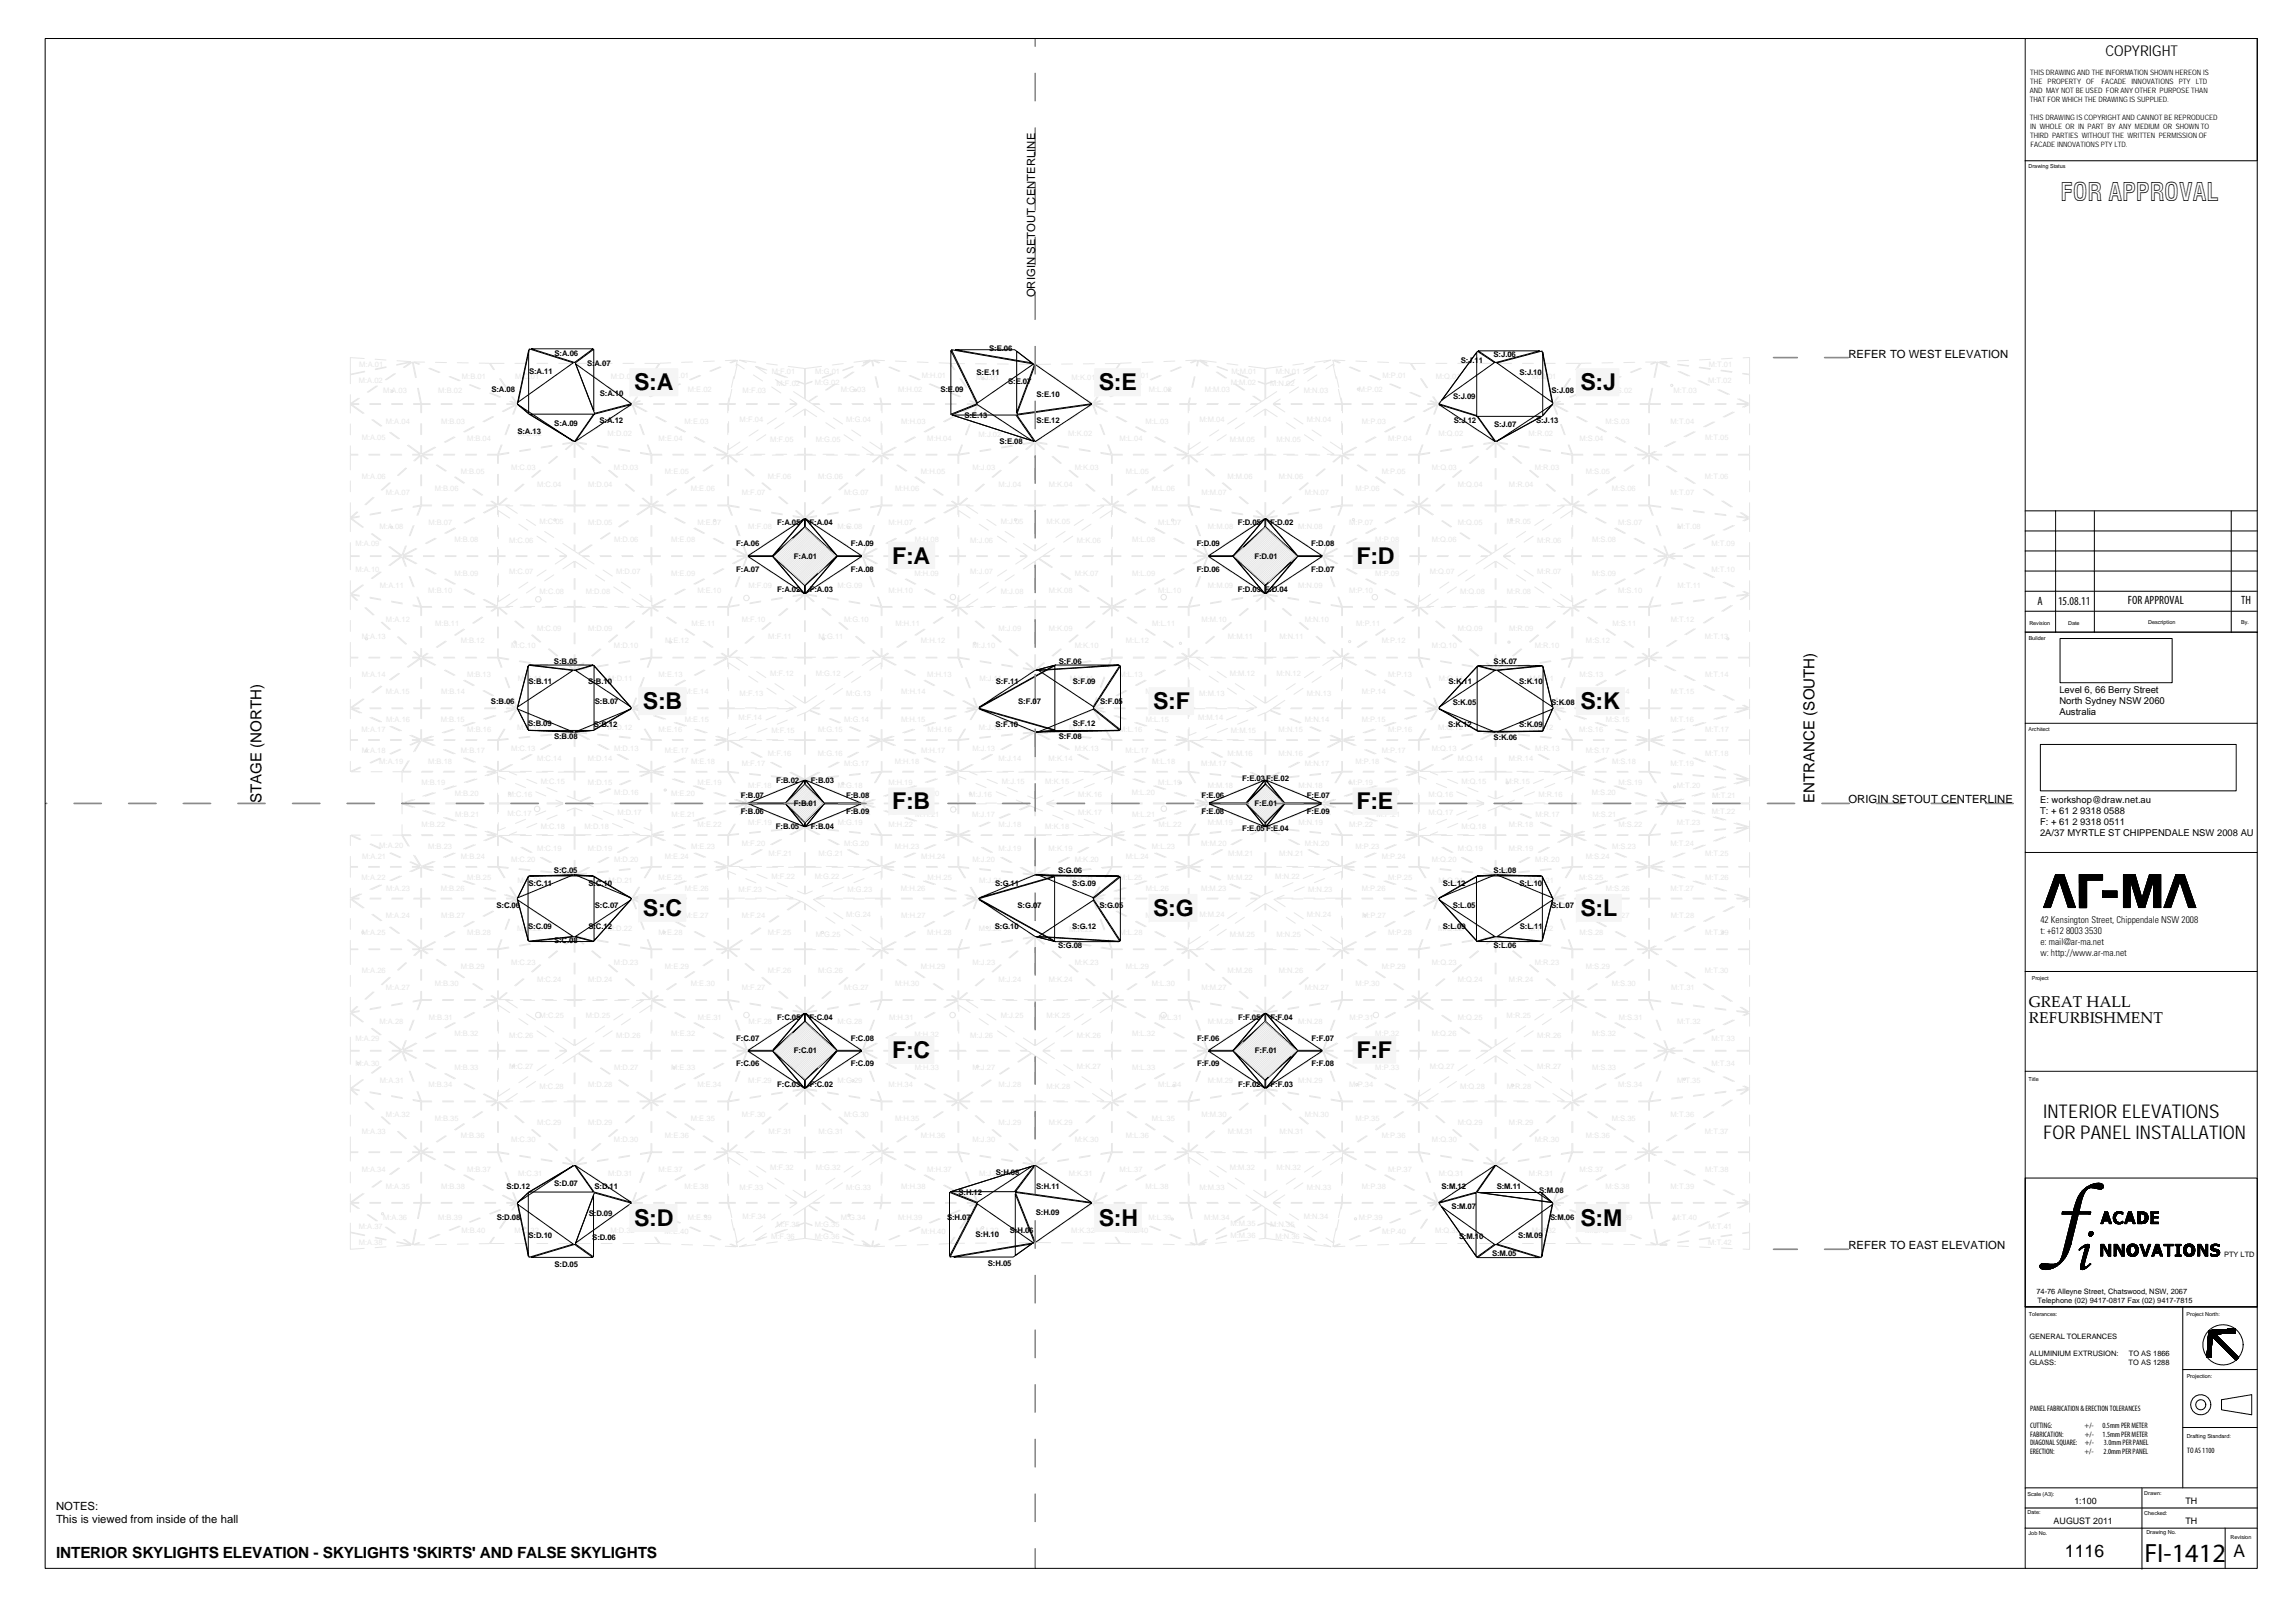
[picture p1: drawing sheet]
<svg xmlns="http://www.w3.org/2000/svg" width="420mm" height="297mm" viewBox="0 0 420 297" stroke-linecap="round" stroke-linejoin="round" font-family="sans-serif">
<defs><g id="words">
<text font-size="4.8" x="392.6" y="285.9">FI-1412</text>
<text font-size="4.6" x="377.2" y="36.9">FOR APPROVAL</text>
<g font-size="4.2">
<text x="116.1" y="71.4">S:A</text>
<text x="201.2" y="71.4">S:E</text>
<text x="289.3" y="71.4">S:J</text>
<text x="163.3" y="103.1">F:A</text>
<text x="248.3" y="103.1">F:D</text>
<text x="117.7" y="129.8">S:B</text>
<text x="211.1" y="129.8">S:F</text>
<text x="289.3" y="129.8">S:K</text>
<text x="163.3" y="148.1">F:B</text>
<text x="248.3" y="148.1">F:E</text>
<text x="117.7" y="167.6">S:C</text>
<text x="211.1" y="167.6">S:G</text>
<text x="289.3" y="167.6">S:L</text>
<text x="163.3" y="193.7">F:C</text>
<text x="248.3" y="193.7">F:F</text>
<text x="116.1" y="224.4">S:D</text>
<text x="201.2" y="224.4">S:H</text>
<text x="289.3" y="224.4">S:M</text>
</g>
<g font-size="3.5">
<text x="374" y="204.5">INTERIOR ELEVATIONS</text>
<text x="374" y="208.5">FOR PANEL INSTALLATION</text>
</g>
<g font-size="3.2">
<text x="378" y="284.9">1116</text>
<text x="408.9" y="284.9">A</text>
</g>
<g font-size="2.9">
<text x="371.4" y="184.2">GREAT HALL</text>
<text x="371.4" y="187.3">REFURBISHMENT</text>
</g>
<g font-size="2.8">
<text x="47.9" y="147" transform="rotate(-90 47.9 147)">STAGE (NORTH)</text>
<text x="332.2" y="147" transform="rotate(-90 332.2 147)">ENTRANCE (SOUTH)</text>
<text x="10.3" y="285.1">INTERIOR SKYLIGHTS ELEVATION - SKYLIGHTS 'SKIRTS' AND FALSE SKYLIGHTS</text>
</g>
<text font-size="2.7" x="385.5" y="10.2">COPYRIGHT</text>
<g font-size="2.2">
<text x="373" y="110.7">A</text>
<text x="376.8" y="110.7">15.08.11</text>
<text x="389.6" y="110.6">FOR APPROVAL</text>
<text x="410.3" y="110.6">TH</text>
</g>
<g font-size="2.1">
<text x="189.5" y="54.4" transform="rotate(-90 189.5 54.4)">ORIGIN SETOUT CENTERLINE</text>
<text x="338.4" y="65.4">REFER TO WEST ELEVATION</text>
<text x="338.4" y="147">ORIGIN SETOUT CENTERLINE</text>
<text x="338.4" y="228.6">REFER TO EAST ELEVATION</text>
<text x="10.3" y="276.4">NOTES:</text>
<text x="10.3" y="278.8">This is viewed from inside of the hall</text>
</g>
<g font-size="1.7">
<text x="377" y="128.8">North Sydney NSW 2060</text>
<text x="377" y="126.8">Level 6, 66 Berry Street</text>
<text x="377" y="130.8">Australia</text>
<text x="373.5" y="147">E: workshop@draw.net.au</text>
<text x="373.5" y="149">T: + 61 2 9318 0588</text>
<text x="373.5" y="151">F: + 61 2 9318 0511</text>
<text x="373.5" y="153">2A/37 MYRTLE ST CHIPPENDALE NSW 2008 AU</text>
<text x="373.5" y="168.9">42 Kensington Street, Chippendale NSW 2008</text>
<text x="373.5" y="170.9">t: +612 8003 3530</text>
<text x="373.5" y="172.9">e: mail@ar-ma.net</text>
<text x="373.5" y="174.9">w: http://www.ar-ma.net</text>
</g>
<g font-size="1.6">
<text x="379.8" y="275.3">1:100</text>
<text x="400.1" y="275.3">TH</text>
<text x="376" y="278.8">AUGUST 2011</text>
<text x="400.1" y="278.8">TH</text>
</g>
<g font-size="1.4">
<text x="371.6" y="17">AND MAY NOT BE USED FOR ANY OTHER PURPOSE THAN</text>
<text x="371.7" y="15.3">THE PROPERTY OF</text>
<text x="371.7" y="13.7">THIS DRAWING AND THE INFORMATION SHOWN HEREON IS</text>
<text x="384.8" y="15.3">FACADE INNOVATIONS PTY LTD</text>
<text x="371.6" y="21.9">THIS DRAWING IS COPYRIGHT AND CANNOT BE REPRODUCED</text>
<text x="371.6" y="18.6">THAT FOR WHICH THE DRAWING IS SUPPLIED.</text>
<text x="371.7" y="23.6">IN WHOLE OR IN PART BY ANY MEDIUM OR SHOWN TO</text>
<text x="371.7" y="25.2">THIRD PARTIES WITHOUT THE WRITTEN PERMISSION OF</text>
<text x="371.7" y="26.9">FACADE INNOVATIONS PTY LTD.</text>
<text x="101.5" y="65.2">S:A.06</text>
<text x="181.1" y="64.3">S:E.06</text>
<text x="273.4" y="65.4">S:J.06</text>
<text x="90" y="71.7">S:A.08</text>
<text x="96.9" y="68.5">S:A.11</text>
<text x="107.5" y="67">S:A.07</text>
<text x="172.2" y="71.8">S:E.09</text>
<text x="178.8" y="68.6">S:E.11</text>
<text x="184.6" y="70.2">S:E.07</text>
<text x="267.4" y="66.5">S:J.11</text>
<text x="278.2" y="68.6">S:J.10</text>
<text x="284" y="72">S:J.08</text>
<text x="101.5" y="78">S:A.09</text>
<text x="109.8" y="77.4">S:A.12</text>
<text x="109.8" y="72.6">S:A.10</text>
<text x="176.6" y="76.5">S:E.13</text>
<text x="189.8" y="77.4">S:E.12</text>
<text x="189.8" y="72.6">S:E.10</text>
<text x="266.1" y="73">S:J.09</text>
<text x="266.2" y="77.5">S:J.12</text>
<text x="281.2" y="77.5">S:J.13</text>
<text x="94.7" y="79.4">S:A.13</text>
<text x="183" y="81.3">S:E.08</text>
<text x="273.5" y="78.2">S:J.07</text>
<text x="134.8" y="100">F:A.06</text>
<text x="142.3" y="96.2">F:A.05</text>
<text x="148.2" y="96.2">F:A.04</text>
<text x="155.8" y="100">F:A.09</text>
<text x="219.1" y="100">F:D.09</text>
<text x="226.6" y="96.2">F:D.05</text>
<text x="232.5" y="96.2">F:D.02</text>
<text x="240.1" y="100">F:D.08</text>
<text x="134.8" y="104.6">F:A.07</text>
<text x="145.3" y="102.3">F:A.01</text>
<text x="155.8" y="104.6">F:A.08</text>
<text x="219.1" y="104.6">F:D.06</text>
<text x="229.6" y="102.3">F:D.01</text>
<text x="240.1" y="104.6">F:D.07</text>
<text x="142.3" y="108.4">F:A.02</text>
<text x="148.2" y="108.4">F:A.03</text>
<text x="226.6" y="108.4">F:D.03 F:D.04</text>
<text x="96.8" y="125.1">S:B.11</text>
<text x="101.4" y="121.5">S:B.05</text>
<text x="107.7" y="125.1">S:B.10</text>
<text x="182.3" y="125.1">S:F.11</text>
<text x="193.9" y="121.5">S:F.06</text>
<text x="196.4" y="125.1">S:F.09</text>
<text x="265.2" y="125.2">S:K.11</text>
<text x="273.4" y="121.6">S:K.07</text>
<text x="278.1" y="125.2">S:K.10</text>
<text x="89.9" y="128.9">S:B.06</text>
<text x="108.9" y="128.8">S:B.07</text>
<text x="186.4" y="128.8">S:F.07</text>
<text x="201.4" y="128.8">S:F.05</text>
<text x="265.9" y="128.9">S:K.05</text>
<text x="284" y="128.9">S:K.08</text>
<text x="96.7" y="132.9">S:B.09</text>
<text x="101.4" y="135.3">S:B.08</text>
<text x="108.7" y="133">S:B.12</text>
<text x="182.2" y="133">S:F.10</text>
<text x="193.9" y="135.3">S:F.08</text>
<text x="196.4" y="132.9">S:F.12</text>
<text x="265.1" y="133">S:K.12</text>
<text x="273.4" y="135.4">S:K.06</text>
<text x="278.1" y="133">S:K.09</text>
<text x="142.1" y="143.3">F:B.02</text>
<text x="148.5" y="143.3">F:B.03</text>
<text x="227.4" y="142.9">F:E.03F:E.02</text>
<text x="135.6" y="149">F:B.06</text>
<text x="135.6" y="146.1">F:B.07</text>
<text x="145.3" y="147.6">F:B.01</text>
<text x="154.9" y="146.1">F:B.08</text>
<text x="154.9" y="149">F:B.09</text>
<text x="220" y="146.1">F:E.06</text>
<text x="220" y="149">F:E.08</text>
<text x="229.7" y="147.6">F:E.01</text>
<text x="239.3" y="146.1">F:E.07</text>
<text x="239.3" y="149">F:E.09</text>
<text x="142.1" y="151.7">F:B.05</text>
<text x="148.5" y="151.7">F:B.04</text>
<text x="227.4" y="152.2">F:E.05</text>
<text x="231.8" y="152.2">F:E.04</text>
<text x="101.4" y="159.7">S:C.05</text>
<text x="193.7" y="159.8">S:G.06</text>
<text x="273.4" y="159.7">S:L.08</text>
<text x="90.9" y="166.2">S:C.06</text>
<text x="96.8" y="162.1">S:C.11</text>
<text x="107.7" y="162.1">S:C.10</text>
<text x="108.9" y="166.2">S:C.07</text>
<text x="182.2" y="162.1">S:G.11</text>
<text x="186.3" y="166.2">S:G.07</text>
<text x="196.3" y="162.1">S:G.09</text>
<text x="201.3" y="166.2">S:G.05</text>
<text x="264.1" y="162.1">S:L.12</text>
<text x="265.9" y="166.2">S:L.05</text>
<text x="278.2" y="162.1">S:L.10</text>
<text x="284" y="166.2">S:L.07</text>
<text x="96.7" y="169.9">S:C.09</text>
<text x="101.4" y="172.5">S:C.08</text>
<text x="107.7" y="169.9">S:C.12</text>
<text x="182.1" y="169.9">S:G.10</text>
<text x="193.7" y="173.5">S:G.08</text>
<text x="196.3" y="170">S:G.12</text>
<text x="264.1" y="169.9">S:L.09</text>
<text x="273.4" y="173.5">S:L.06</text>
<text x="278.2" y="169.9">S:L.11</text>
<text x="134.8" y="190.5">F:C.07</text>
<text x="142.3" y="186.7">F:C.05</text>
<text x="148.2" y="186.7">F:C.04</text>
<text x="155.8" y="190.5">F:C.08</text>
<text x="219.2" y="190.5">F:F.06</text>
<text x="226.7" y="186.7">F:F.05</text>
<text x="232.6" y="186.7">F:F.04</text>
<text x="240.1" y="190.5">F:F.07</text>
<text x="134.8" y="195.1">F:C.06</text>
<text x="145.3" y="192.8">F:C.01</text>
<text x="155.8" y="195.1">F:C.09</text>
<text x="219.2" y="195.1">F:F.09</text>
<text x="229.7" y="192.8">F:F.01</text>
<text x="240.1" y="195.1">F:F.08</text>
<text x="142.3" y="198.9">F:C.03</text>
<text x="148.2" y="198.9">F:C.02</text>
<text x="226.7" y="198.9">F:F.02</text>
<text x="232.6" y="198.9">F:F.03</text>
<text x="182.3" y="215">S:H.08</text>
<text x="92.7" y="217.7">S:D.12</text>
<text x="101.5" y="217">S:D.07</text>
<text x="108.8" y="217.7">S:D.11</text>
<text x="175.5" y="218.7">S:H.12</text>
<text x="189.7" y="217.6">S:H.11</text>
<text x="263.9" y="217.7">S:M.12</text>
<text x="265.8" y="221.3">S:M.07</text>
<text x="274" y="217.7">S:M.11</text>
<text x="281.8" y="218.4">S:M.08</text>
<text x="90.9" y="223.3">S:D.08</text>
<text x="96.8" y="226.6">S:D.10</text>
<text x="107.8" y="222.5">S:D.09</text>
<text x="108.4" y="227">S:D.06</text>
<text x="173.4" y="223.3">S:H.07</text>
<text x="178.6" y="226.5">S:H.10</text>
<text x="184.9" y="225.7">S:H.06</text>
<text x="189.6" y="222.4">S:H.09</text>
<text x="267.1" y="226.7">S:M.10</text>
<text x="277.9" y="226.6">S:M.09</text>
<text x="283.8" y="223.4">S:M.06</text>
<text x="101.5" y="231.8">S:D.05</text>
<text x="180.9" y="231.8">S:H.05</text>
<text x="273.2" y="229.8">S:M.05</text>
<text x="407.2" y="230">PTY LTD</text>
<text x="372.8" y="236.8">74-76 Alleyne Street, Chatswood, NSW, 2067</text>
<text x="373" y="238.5">Telephone (02) 9417-0817 Fax (02) 9417-7815</text>
<text x="371.5" y="245">GENERAL TOLERANCES</text>
<text x="371.5" y="248.2">ALUMINIUM EXTRUSION:</text>
<text x="371.5" y="249.7">GLASS:</text>
<text x="389.7" y="249.7">TO AS 1288</text>
<text x="389.8" y="248.2">TO AS 1866</text>
<text x="371.7" y="258.2">PANEL FABRICATION &amp; ERECTION TOLERANCES</text>
<text x="371.7" y="261.3">CUTTING:</text>
<text x="371.7" y="262.9">FABRICATION:</text>
<text x="381.6" y="261.3">+/-</text>
<text x="381.7" y="262.9">+/-</text>
<text x="384.9" y="261.3">0.5mm PER METER</text>
<text x="384.9" y="262.9">1.5mm PER METER</text>
<text x="371.7" y="264.5">DIAGONAL SQUARE:</text>
<text x="371.7" y="266.1">ERECTION:</text>
<text x="381.6" y="266.1">+/-</text>
<text x="381.7" y="264.5">+/-</text>
<text x="385.1" y="266.1">2.0mm PER PANEL</text>
<text x="385.2" y="264.5">3.0mm PER PANEL</text>
<text x="400.4" y="265.9">TO AS 1100</text>
</g>
<g font-size="1.4" fill="#e6e6e6">
<text x="94.3" y="69.4">M:C.01</text>
<text x="121.8" y="69.2">M:E.01</text>
<text x="178.7" y="69.5">M:J.01</text>
<text x="206.2" y="69.2">M:L.01</text>
<text x="262.9" y="69.4">M:Q.01</text>
<text x="280.5" y="69.4">M:R.01</text>
<text x="290.3" y="69.3">M:S.01</text>
<text x="294.5" y="71.8">M:S.02</text>
<text x="94.8" y="79.9">M:C.02</text>
<text x="179.2" y="79.9">M:J.02</text>
<text x="94.8" y="124.7">M:C.11</text>
<text x="111.4" y="124.7">M:D.11</text>
<text x="179.3" y="124.7">M:J.11</text>
<text x="195.8" y="124.6">M:K.11</text>
<text x="204.9" y="124">M:L.13</text>
<text x="263.4" y="124.7">M:Q.11</text>
<text x="280" y="124.7">M:R.11</text>
<text x="209.7" y="127">M:L.14</text>
<text x="294" y="127">M:S.14</text>
<text x="94.7" y="133.5">M:C.12</text>
<text x="111.3" y="133.5">M:D.12</text>
<text x="179.2" y="133.5">M:J.12</text>
<text x="195.8" y="133.6">M:K.12</text>
<text x="204.9" y="134">M:L.16</text>
<text x="263.3" y="133.5">M:Q.12</text>
<text x="280" y="133.6">M:R.12</text>
<text x="167.5" y="145.6">M:H.20</text>
<text x="251.9" y="145.6">M:P.20</text>
<text x="94.8" y="161.5">M:C.21</text>
<text x="111.4" y="161.5">M:D.21</text>
<text x="179.3" y="161.6">M:J.21</text>
<text x="195.9" y="161.5">M:K.21</text>
<text x="204.9" y="161.1">M:L.25</text>
<text x="263.4" y="161.5">M:Q.21</text>
<text x="280" y="161.5">M:R.21</text>
<text x="94.7" y="170.4">M:C.22</text>
<text x="111.3" y="170.4">M:D.22</text>
<text x="179.2" y="170.4">M:J.22</text>
<text x="195.8" y="170.5">M:K.22</text>
<text x="204.9" y="171.2">M:L.28</text>
<text x="209.7" y="168.1">M:L.27</text>
<text x="263.3" y="170.4">M:Q.22</text>
<text x="279.9" y="170.4">M:R.22</text>
<text x="294" y="168">M:S.27</text>
<text x="179.2" y="215.2">M:J.31</text>
<text x="94.2" y="225.7">M:C.32</text>
<text x="178.7" y="225.6">M:J.32</text>
<text x="262.8" y="225.7">M:Q.32</text>
<text x="280.4" y="225.7">M:R.32</text>
<text x="290.2" y="225.7">M:S.40</text>
<text x="294.5" y="223.2">M:S.39</text>
</g>
<g font-size="1">
<text x="371.4" y="30.8">Drawing Status</text>
<text x="371.4" y="117.1">Builder</text>
<text x="371.5" y="114.3">Revision</text>
<text x="378.6" y="114.3">Date</text>
<text x="393.3" y="114.2">Description</text>
<text x="410.3" y="114.2">By.</text>
<text x="371.4" y="133.8">Architect</text>
<text x="372" y="179.3">Project</text>
<text x="371.4" y="197.8">Title</text>
<text x="371.4" y="240.9">Tolerances:</text>
<text x="400.3" y="240.9">Project North:</text>
<text x="400.3" y="252.2">Projection:</text>
<text x="400.3" y="263.1">Drafting Standard:</text>
<text x="371.2" y="273.7">Scale (A3):</text>
<text x="392.6" y="273.7">Drawn:</text>
<text x="371.2" y="277.2">Date:</text>
<text x="371.4" y="280.9">Job No.</text>
<text x="392.6" y="277.3">Checked:</text>
<text x="392.9" y="280.8">Drawing No.</text>
<text x="408.3" y="281.7">Revision</text>
</g>
</g></defs>
<g fill="none" stroke="#e6e6e6" stroke-width=".18">
<path d="M64.1 72.2v1.7l1.5-1M64.1 75.6v-1.6l2.4 1.7M64.1 77.6v2M65.7 74h-1.3l2.2 1.6M65.8 72.9l-1.4 1h1.3M66.7 65.6l-2.6-.2v3.1l2.6-.6M66.8 68.1l-2.7 .5v1.6M67.7 73.9h2M67.7 74h2M68.1 76.8l1.6 1.2M68.3 76.8l1.6 1.2M68.7 65.7l2 .2"/>
<path d="M68.9 70.6l-1.7 1.2M69.1 70.7l-1.7 1.1M70.7 67.1l-2 .4M70.7 67.2l-2 .4M71.3 79.2l1.7 1.1M71.5 79.1l1.6 1.2M71.7 73.9h2M71.7 74h2M72.2 68.4l-1.7 1.1M72.4 68.4l-1.7 1.1M72.6 66.8l2.7-.5-1.5 .9M72.7 66l2.5 .2-2.6 .5"/>
<path d="M74.1 67.3l1.4-1 .6 2.8M75.7 74h1.3v1.5M76.4 71.1l.6 2.8h-1.3M76.6 71.1l.6 2.8h1.5M76.7 66.7l-1.1-.4 .6 2.8M77 77.5v2M77.2 77.6v1.9M77.7 66.3h-1.8l.9 .3M78.5 67.4l1.9 .8M78.7 67.4l1.8 .7M78.8 74h-1.6v1.5M79.7 66.3l2 .1"/>
<path d="M80.8 73.9h2M80.8 74h2M82.2 68.9l1.9 .8M82.4 68.9l1.9 .7M83.1 79.9l-1.7 1M83.7 66.4h2M84.8 73.9h2M84.8 74h2M85.9 70.4l1.9 .8M86.1 70.4l1.9 .7M86.6 78.1l-1.7 .9M86.8 78.1l-1.7 1"/>
<path d="M87.7 66.5h1.9l.7 1.1M88.8 73.9h2M88.8 74h2M89.6 71.9l1.9 .8M89.8 71.9l1.9 .7M90.2 76.2l-1.8 1M90.4 76.3l-1.8 .9M91.4 69.3l1.2 1.7M91.6 69.3l1.2 1.7M92.1 75.4l2.4-1.3-.6 1.7M92.3 66.5h-2.5l.7 1.1M92.8 74h1.5l-2.3 1.3"/>
<path d="M93.2 77.7l-.7 1.9M93.3 73.5l1 .4h-1.5M93.3 77.7l-.7 1.8M93.7 72.6l.8 1.2-1-.4M93.9 72.6l.7 1.2 1-.8M94.3 66.5h2M95.6 74.7l-.9-.6-.7 1.7M97.3 75.8l1.7 1.1M98.3 66.5h2M98.9 70.7l-1.6 1.2M100.6 78l1.7 1.1M102.2 68.4l-1.7 1.2"/>
<path d="M102.3 66.5h2.5l-1 .7M108 66.5h-2.5l1 .8M108.2 68.4l1.6 1.2M109.8 78l-1.7 1.1M110.1 66.5h1.9M111.4 70.8l1.6 1.1M113.1 75.8l-1.7 1.1M114.1 66.5h1.9M114.8 74.7l.9-.6 .7 1.7M116.5 72.7l-.8 1.1-1-.7M116.7 72.6l-.8 1.2 1.1-.5M117.1 77.7l.7 1.8"/>
<path d="M117.2 73.4l-1.2 .5h1.7M117.3 77.7l.7 1.9M117.6 74h-1.6l2.5 1.3M118.1 66.5h2.5l-.7 1.2M118.3 75.4l-2.4-1.3 .6 1.7M118.7 69.3l-1.1 1.7M118.9 69.3l-1.1 1.7M119.6 74h2M119.6 73.9h2.1M120 76.3l1.8 .9M120.2 76.2l1.8 1M120.7 71.8l-1.8 .8"/>
<path d="M120.9 71.8l-1.8 .8M122.8 66.4l-1.9 .1-.8 1.1M123.6 78.1l1.7 1M123.6 74h2M123.6 73.9h2.1M123.8 78.1l1.7 .9M124.4 70.2l-1.8 .8M124.6 70.3l-1.8 .8M126.8 66.3h-2M127.3 79.9l1.8 1M127.6 74h2M127.6 73.9h2.1"/>
<path d="M128.1 68.7l-1.9 .8M128.3 68.7l-1.9 .8M130.8 66.1l-2 .1M131.6 74h1.6v1.5M131.8 67.1l-1.8 .8M132 67.2l-1.9 .8M132.8 66l1.9-.1-1.1 .5M133.2 77.6v1.9M133.4 77.1v2M133.5 72.8l-.2 1.1h-1.7M133.8 66.4l1.2-.5-.2 1.1M134 71.2l-.6 2.7h1.3"/>
<path d="M134.3 68.9l-.4 2M134.6 74h-1.2v1.1M136.3 67.5l-1.3-.8-.6 2.6M136.6 73.9h2.1M136.6 74h2M137.9 68.6l1.7 1.1M138.4 66.3l-3-.4 1.2 .5M138.5 67.1l1.9 .6M138.8 78.7l-1.7 1.1M140 67.7l-1.7-.6 2 1.3M140.2 79.6l-1.7 1.1M140.3 66.5l2 .3"/>
<path d="M140.6 73.9h2.1M140.6 74h2M141.3 70.8l1.6 1.1M141.8 68.3l1.9 .7M142 69.5l1.6 1.1M142.1 76.5l-1.6 1.1M142.3 68.4l1.9 .7M143.5 77.4l-1.6 1.1M144.3 67.1l3 .3v2.8l-1.3-.4M144.6 73l1.3 .9h-1.3M144.6 74h1.3l-2.1 1.4M145.6 69.7l1.7 .6v2.7l-2-1.3"/>
<path d="M147.3 76v-1.1l-2.1 1.4M147.3 78v2M147.4 76v-1.1l2.1 1.4M147.4 78v2M148.6 69.9l-1.2 .4v2.8l.6 .4 1.4-1M149.7 72.5l-1.6 1 .5 .4h1.4M150.1 74h-1.3l2.1 1.4M150.4 67.1l-3 .3v2.8l1.3-.4M151.2 77.4l1.7 1.1M152 73.9h2M152.1 74h2M152.4 68.5l-1.9 .7"/>
<path d="M152.4 68.4l-1.9 .7M152.6 76.5l1.7 1.1M152.8 70.3l-1.7 1.1M153 70.3l-1.7 1.1M154.4 66.5l-2 .3M154.5 79.6l1.7 1.1M155.9 78.7l1.7 1.1M156 73.9h2M156.1 74h2M156.1 68.1l-1.7 1.1M156.2 67.2l-1.9 .6M156.2 67.1l-1.9 .6"/>
<path d="M156.3 68.1l-1.6 1.1M156.3 66.3l3-.4-1.2 .5M158 67l1.6-1 .2 1M158 66.5l1.2-.5-1.4 1M160.1 74h1.2v1.1M160.2 68.9l.5 2M160.4 68.9l.4 2M160.9 66.4l-1.2-.4 .2 1M161.1 72.9l.2 1h-1.3M161.2 72.8l.3 1.1h1.6M161.3 77.1v2M161.5 77.6v1.9"/>
<path d="M161.9 66l-1.9-.1 1.1 .5M162.7 67.2l1.9 .8M162.9 67.2l1.9 .7M163.1 74h-1.6v1.5M163.9 66.1l2 .1M165.1 73.9h2M165.1 74h2M166.4 68.7l1.9 .8M166.6 68.7l1.9 .8M167.4 79.9l-1.8 1M167.9 66.3h2M169.1 73.9h2"/>
<path d="M169.1 74h2M170.1 70.3l1.8 .8M170.3 70.3l1.8 .7M171 78.1l-1.8 .9M171.1 78.1l-1.7 1M171.9 66.4l2 .1 .7 1.1M173.1 73.9h2M173.1 74h2M173.8 71.8l1.9 .8M174 71.8l1.8 .8M174.5 76.2l-1.8 1M174.7 76.3l-1.8 .9"/>
<path d="M175.8 69.3l1.1 1.7M175.9 69.3l1.1 1.7M176.5 75.4l2.3-1.3-.6 1.7M176.6 66.5h-2.5l.7 1.1M177.1 74h1.6l-2.4 1.3M177.5 77.7l-.7 1.9M177.5 73.4l1.2 .5h-1.6M177.6 77.7l-.7 1.9M178 72.6l.8 1.2-1.1-.5M178.2 72.6l.7 1.2 1-.7M178.6 66.6h2M179.8 69.2l.1-.1a.21 .21 0 0 1 .2 .1 .21 .21 0 0 1 0 .3h-.3z"/>
<path d="M179.9 74.8l-.9-.6-.7 1.6M181.5 75.9l1.7 1.1M182.6 66.6h2M183.2 70.8l-1.6 1.1M184.9 78.1l1.6 1.1M186.5 68.5l-1.7 1.2M186.6 66.7h2.5l-1 .7M192.4 66.7h-2.7l1.1 .7M192.4 68.6l1.7 1.1M194 78l-1.6 1.1M195.7 70.8l1.6 1.2M196.4 66.6h-2.1"/>
<path d="M197.4 75.8l-1.7 1.1M199 74.7l1-.6 .7 1.7M200.4 66.6h-2.1M200.8 72.7l-.8 1.1-1-.7M201 72.6l-.8 1.2 1.1-.5M201.4 77.7l.7 1.8M201.5 73.4l-1.1 .5h1.5M201.5 77.7l.8 1.9M201.9 74h-1.5l2.3 1.3M202.3 66.5h2.6l-.7 1.2M202.6 75.4l-2.4-1.3 .6 1.7M203 69.3l-1.1 1.7"/>
<path d="M203.3 69.3l-1.2 1.7M204 73.9h1.9M204 74h1.9M204.3 76.3l1.8 .9M204.5 76.2l1.8 1M205 71.8l-1.8 .8M205.2 71.8l-1.8 .8M207.1 66.4l-2 .1-.7 1.1M207.9 78.1l1.7 1M208 73.9h1.9M208 74h1.9M208.1 78.1l1.7 .9"/>
<path d="M208.7 70.2l-1.8 .8M208.9 70.3l-1.8 .8M211.1 66.3h-2M211.6 79.9l1.8 1M212 73.9h1.9M212 74h1.9M212.4 68.7l-1.8 .8M212.6 68.7l-1.9 .8M215.1 66.1l-2 .1M216 74h1.5v1.5M216.1 67.1l-1.9 .8M216.3 67.2l-1.9 .8"/>
<path d="M217.1 66l1.9-.1-1.1 .5M217.5 77.6v1.9M217.7 77.1v2M217.8 72.8l-.3 1.1h-1.5M217.9 72.8l-.2 1.1h1.3M218.1 66.4l1.2-.5-.2 1.1M218.6 68.9l-.4 2M218.8 68.9l-.5 2M218.9 74h-1.2v1.1M220.9 74h2M221 66.5l-1.2-.5 1.4 1M221 67l-1.6-1-.2 1"/>
<path d="M221 73.9h2M222.7 66.3l-3-.4 1.2 .5M222.7 68.1l1.6 1.1M222.8 67.1l1.9 .6M222.9 67.1l1.8 .7M222.9 68.1l1.7 1.1M223.1 78.7l-1.7 1.1M224.5 79.6l-1.7 1.1M224.6 66.5l2 .3M224.9 74h2M225 73.9h2M226 70.3l1.7 1.1"/>
<path d="M226.2 70.3l1.7 1.1M226.4 76.5l-1.6 1.1M226.6 68.4l1.8 .7M226.6 68.5l1.9 .7M227.8 77.4l-1.6 1.1M228.6 67.1l3 .3v2.8l-1.3-.4M228.9 74h1.3l-2.1 1.4M229.4 72.5l1.5 1-.5 .4h-1.4M230.4 69.9l1.2 .4v2.8l-.6 .4-1.4-1M231.6 76v-1.1l-2.1 1.4M231.6 78v2M231.7 76v-1.1l2.1 1.4"/>
<path d="M231.7 78v2M233.4 69.7l-1.7 .6v2.7l2-1.3M234.4 74h-1.3l2.1 1.4M234.4 73l-1.3 .9h1.3M234.7 67.1l-3 .3v2.8l1.3-.4M235.5 77.4l1.6 1.1M236.4 73.9h2M236.4 74h2M236.7 68.4l-1.8 .7M236.9 76.5l1.6 1.1M237.1 69.5l-1.7 1.1M237.2 68.3l-1.9 .7"/>
<path d="M237.7 70.8l-1.6 1.1M238.7 66.5l-2 .3M238.8 79.6l1.7 1.1M239 67.7l1.7-.6-2 1.3M240.2 78.7l1.7 1.1M240.4 73.9h2M240.4 74h2M240.5 67.1l-1.9 .6M240.7 66.3l2.9-.4-1.2 .5M241.1 68.6l-1.7 1.1M242.7 67.5l1.3-.8 .6 2.6M244.4 74h1.2v1.1"/>
<path d="M244.7 68.9l.4 2M245 71.2l.6 2.7h-1.2M245.2 66.4l-1.2-.4 .3 1M245.5 72.8l.3 1.1h1.6M245.6 77.1v2M245.8 77.6v1.9M246.2 66l-1.9-.1 1.1 .5M247 67.2l1.9 .8M247.2 67.2l1.9 .7M247.4 74h-1.6v1.5M248.2 66.1l2 .1M249.4 73.9h2"/>
<path d="M249.4 74h2M250.7 68.7l1.9 .8M250.9 68.7l1.8 .8M251.7 79.9l-1.8 1M252.2 66.3h2M253.4 73.9h2M253.4 74h2M254.4 70.3l1.9 .8M254.6 70.3l1.8 .7M255.3 78.1l-1.8 .9M255.4 78.1l-1.7 1M256.2 66.4l2 .1 .7 1.1"/>
<path d="M257.4 73.9h2M257.4 74h2M258.1 71.8l1.8 .8M258.3 71.8l1.8 .8M258.8 76.2l-1.8 1M259 76.3l-1.8 .9M260.1 69.3l1.1 1.7M260.2 69.3l1.2 1.7M260.7 75.4l2.4-1.3-.6 1.7M260.9 66.5h-2.5l.7 1.1M261.4 74h1.6l-2.4 1.3M261.8 77.7l-.7 1.9"/>
<path d="M261.8 73.4l1.2 .5h-1.6M261.9 77.7l-.7 1.8M262.3 72.6l.8 1.2-1.1-.5M262.5 72.6l.7 1.2 1-.8M262.9 66.5h2M264.3 74.7l-1-.6-.7 1.7M265.9 75.8l1.7 1.1M266.9 66.5h2M267.5 70.7l-1.6 1.2M269.2 78l1.7 1.1M270.8 68.4l-1.7 1.2M270.9 66.5h2.5l-1 .7"/>
<path d="M276.7 66.5h-2.5l1 .7M276.8 68.4l1.7 1.2M278.4 78l-1.7 1.1M278.7 66.5h2M280.1 70.7l1.6 1.2M281.7 75.8l-1.7 1.1M282.7 66.5h2M282.8 69.1l.3-.1 .1 .3-.3 .1zM283.4 74.7l.9-.6 .7 1.7M285.1 72.6l-.7 1.2-1-.8M285.3 72.6l-.8 1.2 1-.4M285.7 73.5l-1 .4h1.5"/>
<path d="M285.7 77.7l.7 1.8M285.8 77.7l.7 1.9M286.2 74h-1.5l2.4 1.3M286.7 66.5h2.5l-.7 1.1M286.9 75.4l-2.4-1.3 .6 1.7M287.4 69.3l-1.2 1.7M287.5 69.3l-1.1 1.7M288.2 74h2M288.3 73.9h1.9M288.6 76.3l1.8 .9M288.8 76.2l1.8 1M289.2 71.9l-1.9 .7"/>
<path d="M289.4 72l-1.9 .7M291.3 66.5h-1.9l-.7 1.1M292.2 78.1l1.7 1M292.2 74h2M292.3 73.9h1.9M292.4 78.1l1.7 .9M292.9 70.4l-1.8 .7M293.1 70.4l-1.9 .8M295.3 66.4h-2M295.9 79.9l1.8 1M296.2 74h2M296.3 73.9h1.9"/>
<path d="M296.6 68.9l-1.8 .7M296.8 68.9l-1.9 .8M299.3 66.3l-2 .1M300.2 74h1.6v1.5M300.3 67.4l-1.8 .7M300.5 67.4l-1.8 .8M301.3 66.3h1.8l-.9 .3M301.8 77.6v1.9M302 77.6v1.9M302.4 66.7l1-.4-.6 2.8M302.4 71.1l-.6 2.8h-1.5M302.6 71.1l-.6 2.8h2"/>
<path d="M304 74h-2v1.6M305.1 66.1l-1.1 .1 1.2 .2M305.1 66.5l-1.3-.2 1.9 .8M305.4 67.1l-1.9-.8-.6 2.8M306 73.9h2M306 74h2M307.1 66.7l2 .3M307.2 66.7l2 .2M307.2 68l1.8 .8M307.5 68l1.9 .8M309.1 66h-2M310 73.9h2"/>
<path d="M310 74h2M310.1 79l-1.8 .9M310.4 79l-1.8 .9M310.9 69.7l1.8 .8M311.1 67.3l2 .3M311.1 67.2l2 .3M311.2 69.7l1.8 .8M313.1 65.8l-2 .1M313.7 77.2l-1.8 .9M313.9 77.2l-1.7 .9M314 74h2M314 73.9h2"/>
<path d="M314.5 71.3l1.8 .9M314.8 71.3l1.8 .9M315.1 67.9l1.9 .2M315.1 67.8l2 .2M317.1 65.6l-2 .1M317.2 75.4l-1.7 .9M317.5 75.4l-1.8 .9M318 74h2l-1 .5M318.1 73l1.9 .9h-2M319 68.4l1.3 .2v1.6M319.1 65.5l1.2-.1v3.1l-1.2-.2M319.3 74.5l1-.5v1.6"/>
<path d="M320.3 72.2v1.7l-1.9-.9M320.3 77.6v2M64.1 99.3v2.4h1.7M64.1 92v2.7l1.2-1M64.1 81.6v1.5h1.4M64.1 88v2M65.5 93.7l-1.1 1 1.4-.2M65.5 83.3h-1.4v2.7M65.8 94.6l-1.4 .3 2.1 1.6M66.4 96.5l-2.3-1.6v2.4M67.5 83.1h2M67.5 83.3h2"/>
<path d="M68 97.7l1.6 1.2M68.2 97.7l1.6 1.1M68.3 91l-1.5 1.4M68.5 91.1l-1.5 1.3M69.7 93.9l-2 .4M69.7 93.7l-1.9 .4M71.3 88.3l-1.5 1.4M71.5 88.4l-1.5 1.3M71.5 96.4h.3v.2h-.3zM71.5 83.1h2M71.5 83.3h2M73.6 93.2l-1.9 .4"/>
<path d="M73.7 93l-2 .4M74.2 99.9l-.6 1.8-2.2-1.7M74.3 85.7l-1.5 1.3M74.4 99.9l-.6 1.7 2.3-1.2M74.4 85.7l-1.4 1.3M74.6 81.5l2.3 1.6h-1.4M74.8 81.4l2.2 1.7v-1.6M75.5 83.3h1.4l-1.2 1M75.6 92.9l1.4-.3-.7 1.7M75.6 96.2l-.7 1.9M75.8 96.2l-.7 1.8M75.9 84.4l1.1-1v1.5"/>
<path d="M77 90.9v1.5l-1.4 .3M77 86.9v2M77.2 81.6v1.5l2.4-1.3M77.2 90.9v1.5h1.8M77.2 86.9v2M78.2 84l-1-.6v1.5M79 92.6h-1.8l-.7 1.7M79.2 83.3h-1.8l1 .7M79.6 98.5l-1.7 .9M79.8 81.9l-2.4 1.2h1.9M79.9 98.6l-1.8 .9M79.9 85.1l1.6 1.1"/>
<path d="M80 85.1l1.7 1.1M81 92.6h2M81 92.4h2M81.2 83.3h2M81.2 83.1h2.1M83.2 96.6l-1.8 1M83.2 87.3l1.7 1.2M83.3 80l-1.8 1M83.4 87.3l1.7 1.1M83.4 96.7l-1.8 .9M85 92.6h2M85 92.4h2"/>
<path d="M85.2 83.3h2M85.2 83.1h2.1M86.5 89.6l1.7 1.1M86.7 89.5l1.7 1.1M86.7 94.8l-1.7 .9M86.9 94.8l-1.8 1M88.7 93.9l2.4-1.3v1.6M89 92.6h1.9l-2.4 1.2M89.2 83.3h1.9v1.5M89.9 91.8l1 .6h-1.9M91.1 86.8v2M91.1 90.8v1.6l-1-.7"/>
<path d="M91.1 96.2v2M91.2 90.8v1.6l1.5-1.3M91.2 86.8v2M91.2 94.6v-1.1l2.1 1.3M91.2 96.6v2M91.7 81.4l-.6 1.7h-1.9M91.9 81.4l-.6 1.7 1.9-.3M92.8 91.2l-1.4 1.2h1.8M93.2 83l-2 .3v1.5M93.9 92.6h-1.3l2.1 1.4M95 95.9l1.6 1.1M95.2 92.4h2"/>
<path d="M95.8 88.6l-1.6 1.3M95.9 92.6h2M95.9 88.6l-1.5 1.3M96.4 95.1l1.7 1.1M97.1 82.3l-2 .3M97.1 82.2l-2 .3M98.3 98.1l1.7 1.1M98.9 86l-1.6 1.3M99 86.1l-1.5 1.3M99.2 92.4h2.1M99.7 97.3l1.7 1.1M99.9 92.6h2"/>
<path d="M101 81.7l-1.9 .3M101.1 81.5l-2 .3M101.9 83.5l-1.5 1.3M102.1 83.6l-1.5 1.2M103 81.3l2-.3-1.5 1.2M103 99.5l2.1 1.3v-1.1M103.6 82.3l1.5-1.2v2.6M103.9 92.6h1.2v1.1M104 80.2l.9 .7-1.9 .3M105.1 85.7v2M105.1 89.7v2.7h-1.9M105.1 95.7v2"/>
<path d="M105.3 95.8v1.9M105.3 89.7v2.7h1.9M105.3 85.7v2M106.4 80.2l-1 .7 2 .3M106.8 82.3l-1.5-1.2v2.6M107.1 92.6h-1.8v1.1M107.4 81.3l-1.9-.3 1.4 1.2M108.2 99.7l-2.4 1.6-.5-.4v-1.1M108.3 83.6l1.5 1.2M108.4 99.8l-2.5 1.6 .6 .3h1.3M108.5 83.5l1.5 1.3M109.1 92.6h2"/>
<path d="M109.2 92.4h2M109.3 81.5l2 .3M109.4 81.7l1.9 .3M111.4 86.1l1.5 1.3M111.6 86l1.5 1.3M111.6 97.5l-1.7 1.1M111.7 97.6l-1.6 1.1M113.1 92.6h2M113.2 92.4h2M113.3 82.1l2 .4M113.3 82.3l2 .3M114.5 88.6l1.5 1.3"/>
<path d="M114.6 88.6l1.6 1.3M114.9 95.3l-1.6 1.1M115.1 95.4l-1.7 1.1M117.1 92.6h1.9l-2.4 1.6M117.3 83l1.9 .3v1.5M117.6 91.2l1.5 1.2h-1.9M118.5 81.4l.6 1.7-1.9-.3M118.6 81.4l.7 1.7h1.8M119.2 94.2v-1.6l-2.5 1.7M119.2 96.2v2M119.2 90.8v1.6l-1.5-1.3M119.2 86.8v2"/>
<path d="M119.3 90.8v1.6l1-.7M119.3 86.8v2M119.3 96.2v2M120.5 91.8l-1 .6h1.9M121.2 83.3h-1.9v1.5M121.4 92.6h-1.9l2.4 1.2M121.7 93.9l-2.4-1.3v1.6M123.2 83.1h1.9M123.2 83.3h2M123.4 92.4h2M123.4 92.6h2M123.5 94.8l1.8 1"/>
<path d="M123.7 94.8l1.8 .9M123.7 89.5l-1.7 1.1M123.9 89.6l-1.7 1.1M127 96.7l1.8 .9M127 87.3l-1.6 1.1M127.1 80l1.8 1M127.2 83.1h1.9M127.2 83.3h2M127.2 87.3l-1.7 1.2M127.2 96.6l1.8 1M127.4 92.4h2M127.4 92.6h2"/>
<path d="M130.4 85.1l-1.7 1.1M130.5 85.1l-1.6 1.1M130.6 98.6l1.7 .9M130.6 81.9l2.4 1.2h-1.8M130.8 98.5l1.7 .9M131.2 83.3h1.9l-1.1 .7M131.4 92.6h1.9l.6 1.7M132.2 84l1-.6v1.5M133.2 81.6v1.5l-2.4-1.3M133.2 86.9v2M133.2 90.9v1.5h-1.8M133.4 90.9v1.5l1.9 .4"/>
<path d="M133.4 86.9v2M134.6 96.2l.7 1.8M134.8 96.2l.7 1.9M134.8 84.6l-1.4-1.2v1.5M135.3 92.9l-1.9-.3 .7 1.7M135.4 83.3h-1.9l1.5 1.2M135.5 80.9l-2.1 1.4v-1.2M136 99.9l.7 1.7-2.4-1.2M136.2 99.9l.6 1.7 1-.6M136.4 85.9l1.5 1.2M136.5 85.8l1.6 1.3M136.9 81.8l-2.1 1.3h1.2"/>
<path d="M137.3 93.1l1.9 .3M137.3 93.2l2 .4M137.4 83.3h2M138 83.1h2M139.5 88.4l1.5 1.3M139.6 88.3l1.6 1.3M141.1 98.8l-1.6 1.1M141.2 93.7l2 .4M141.3 93.9l1.9 .3M141.4 83.3h2M142 83.1h2M142.5 91l1.6 1.2"/>
<path d="M142.7 90.9l1.5 1.3M144.5 96.6l-1.7 1.1M145.1 98.6l-3.4 3.3M145.2 94.6l1.9 .3-1 .6M145.4 83.3h1.9v2.7M145.6 93.5l1.5 1.2-1.9-.3M147.3 92v2.7l-1.5-1.3M147.3 82v1.1h-1.3M147.3 88v2M147.4 92v2.7l1.5-1.3M147.4 88v2M147.4 82v1.1h1.3"/>
<path d="M147.4 96.6l-5.5 5.5M147.6 96.8l-5.5 5.5M147.8 96.9l-5.5 5.5M148 97.1l-5.5 5.5M148.2 97.3l-5.5 5.5M148.4 97.4l-5.6 5.6M148.5 97.6l-5.5 5.5M148.7 97.8l-5.5 5.5M148.9 97.9l-5.5 5.5M149.1 93.5l-1.5 1.2 1.9-.3M149.1 98.1l-5.5 5.5M149.3 98.3l-5.5 5.5"/>
<path d="M149.3 83.3h-1.9v2.7M149.5 98.4l-5.6 5.5M149.5 94.6l-1.9 .3 1 .6M149.7 98.6l-5.6 5.5M149.8 98.8l-5.5 5.5M150 99l-5.5 5.5M150.2 99.1l-5.5 5.5M150.2 96.6l1.7 1.1M150.4 99.3l-5.5 5.5M150.6 99.5l-5.5 5.5M150.7 83.1h2M150.8 99.6l-5.5 5.5"/>
<path d="M150.9 99.8l-5.5 5.5M151.1 100l-5.5 5.5M151.3 83.3h2M152 90.9l-1.5 1.3M152.2 91l-1.6 1.2M153.4 93.9l-1.9 .3M153.5 93.7l-2 .4M153.6 98.8l1.6 1.1M154.7 83.1h2M155.1 88.3l-1.5 1.3M155.2 88.4l-1.5 1.3M155.3 83.3h2"/>
<path d="M157.4 93.2l-2 .4M157.4 93.1l-1.9 .3M157.8 81.8l2.1 1.3h-1.2M158.2 85.8l-1.6 1.3M158.3 85.9l-1.5 1.2M158.5 99.9l-.6 1.7-1-.6M158.7 99.9l-.7 1.7 2.4-1.2M159.2 80.9l2.1 1.4v-1.2M159.3 83.3h1.9l-1.5 1.2M159.4 92.9l1.9-.3-.7 1.7M159.9 84.6l1.4-1.2v1.5M159.9 96.2l-.7 1.9"/>
<path d="M160.1 96.2l-.7 1.8M161.3 86.9v2M161.3 90.9v1.5l-1.9 .4M161.5 90.9v1.5h1.9M161.5 86.9v2M161.5 81.6v1.5l2.4-1.3M162.5 84l-1-.6v1.5M163.3 92.6h-1.9l-.6 1.7M163.5 83.3h-1.8l1 .7M163.9 98.5l-1.7 .9M164.1 81.9l-2.4 1.2h1.8M164.1 98.6l-1.7 .9"/>
<path d="M164.2 85.1l1.7 1.1M164.3 85.1l1.7 1.1M165.3 92.6h2M165.3 92.4h2.1M165.5 83.3h2M165.6 83.1h1.9M167.5 96.6l-1.8 1M167.5 87.3l1.7 1.2M167.6 80l-1.8 1M167.7 87.3l1.6 1.1M167.7 96.7l-1.8 .9M169.3 92.6h2"/>
<path d="M169.3 92.4h2.1M169.5 83.3h2M169.6 83.1h1.9M170.8 89.6l1.7 1.1M171 89.5l1.7 1.1M171 94.8l-1.7 .9M171.2 94.8l-1.8 1M173 93.9l2.4-1.3v1.6M173.3 92.6h1.9l-2.4 1.2M173.5 83.3h1.9v1.5M174.2 91.8l1 .6h-1.9M175.4 90.8v1.6l-1-.7"/>
<path d="M175.4 86.8v2M175.4 96.2v2M175.5 94.6v-1.1l2.1 1.3M175.5 96.6v2M175.5 90.8v1.6l1.5-1.3M175.5 86.8v2M176.1 81.4l-.7 1.7h-1.8M176.2 81.4l-.6 1.7 1.8-.3M177.2 91.2l-1.5 1.2h1.8M177.5 83l-2 .3v1.5M178.2 92.6h-1.3l2.1 1.4M179.3 95.9l1.6 1.1"/>
<path d="M179.5 92.4h2M180.1 88.6l-1.6 1.3M180.2 92.6h2M180.2 88.6l-1.5 1.3M180.7 95.1l1.6 1.1M181.4 82.2l-2 .3M181.4 82.3l-2 .3M182.6 98.1l1.7 1.1M183.2 86l-1.6 1.3M183.3 86.1l-1.5 1.3M183.5 92.4h2M184 97.3l1.7 1.1"/>
<path d="M184.2 92.6h2M185.3 81.5l-2 .4M185.3 81.7l-1.9 .3M186.2 83.5l-1.5 1.3M186.4 83.6l-1.5 1.2M187.3 81.3l1.9-.3-1.4 1.2M187.4 99.5l2 1.3v-1.1M187.9 82.3l1.5-1.2v2.6M188.2 92.6h1.2v1.1M188.2 80.3l.9 .6-1.8 .3M189.4 95.7v2M189.4 89.7v2.7h-1.9"/>
<path d="M189.4 85.7v2M189.6 89.7v2.7h1.9M189.6 85.7v2M189.6 95.7v2M190.7 80.2l-1 .7 2 .3M190.8 92.6h-1.2v1.1M191.1 82.3l-1.5-1.2v2.6M191.7 99.5l-2.1 1.3v-1.1M191.7 81.3l-1.9-.3 1.4 1.2M192.6 83.6l1.6 1.2M192.8 83.5l1.5 1.3M192.8 92.6h2"/>
<path d="M193.5 92.4h2M193.6 81.5l2 .3M193.7 81.7l1.9 .3M195 97.3l-1.7 1.1M195.7 86.1l1.5 1.3M195.8 86l1.6 1.3M196.4 98.1l-1.7 1.1M196.8 92.6h2M197.5 92.4h2M197.6 82.1l1.9 .4M197.6 82.3l2 .3M198.3 95.1l-1.6 1.1"/>
<path d="M198.8 88.6l1.5 1.3M198.9 88.6l1.6 1.3M199.7 95.9l-1.6 1.1M200.8 92.6h1.3l-2.1 1.4M201.6 83l1.9 .3v1.5M201.9 91.2l1.5 1.2h-1.9M202.8 81.4l.6 1.7-1.9-.3M203 81.4l.6 1.7h1.9M203.5 94.6v-1.1l-2.1 1.3M203.5 96.6v2M203.5 90.8v1.6l-1.5-1.3M203.5 86.8v2"/>
<path d="M203.6 96.2v2M203.6 90.8v1.6l1-.7M203.6 86.8v2M204.8 91.8l-1 .6h1.9M205.5 83.3h-1.9v1.5M205.7 92.6h-1.9l2.4 1.2M206 93.9l-2.4-1.3v1.6M207.5 83.1h2M207.5 83.3h2M207.7 92.4h2M207.7 92.6h2M207.8 94.8l1.8 1"/>
<path d="M208 94.8l1.8 .9M208 89.5l-1.7 1.1M208.2 89.6l-1.7 1.1M211.3 96.7l1.8 .9M211.3 87.3l-1.6 1.1M211.4 80l1.8 1M211.5 83.1h2M211.5 83.3h2M211.5 87.3l-1.7 1.2M211.5 96.6l1.8 1M211.7 92.4h2M211.7 92.6h2"/>
<path d="M214.7 85.1l-1.7 1.1M214.8 85.1l-1.6 1.1M214.9 98.6l1.7 .9M214.9 81.9l2.4 1.2h-1.8M215.1 98.5l1.7 .9M215.5 83.3h1.9l-1.1 .7M215.7 92.6h1.9l.6 1.7M216.5 84l1-.6v1.5M217.5 90.9v1.5h-1.8M217.5 86.9v2M217.5 81.6v1.5l-2.4-1.3M217.7 90.9v1.5l1.9 .4"/>
<path d="M217.7 86.9v2M218.9 96.2l.7 1.8M219.1 96.2l.7 1.9M219.1 84.6l-1.4-1.2v1.5M219.6 92.9l-1.9-.3 .7 1.7M219.7 83.3h-1.9l1.5 1.2M219.8 80.9l-2.1 1.4v-1.2M220.3 99.9l.7 1.7-2.4-1.2M220.5 99.9l.6 1.7 1-.6M220.7 85.9l1.5 1.2M220.8 85.8l1.6 1.3M221.2 81.8l-2.1 1.3h1.2"/>
<path d="M221.6 93.1l2 .3M221.6 93.2l2 .4M221.7 83.3h2M222.3 83.1h2M223.8 88.4l1.5 1.3M223.9 88.3l1.6 1.3M225.4 98.8l-1.6 1.1M225.5 93.7l2 .4M225.6 93.9l1.9 .3M225.7 83.3h2M226.3 83.1h2M226.9 91l1.5 1.2"/>
<path d="M227 90.9l1.5 1.3M228.8 96.6l-1.7 1.1M229.5 94.6l1.9 .3-.9 .6M229.7 83.3h1.9v2.7M229.9 93.5l1.5 1.2-1.9-.3M231.6 92v2.7l-1.5-1.3M231.6 88v2M231.6 82v1.1h-1.3M231.7 96.5l-5.6 5.5M231.7 82v1.1h1.3M231.7 92v2.7l1.5-1.3M231.7 88v2"/>
<path d="M231.8 96.7l-5.5 5.5M232 96.9l-5.5 5.5M232.2 97l-5.5 5.5M232.4 97.2l-5.5 5.5M232.6 97.3l-5.5 5.6M232.8 97.5l-5.5 5.5M232.9 97.7l-5.5 5.5M233.1 97.9l-5.5 5.5M233.3 98l-5.5 5.5M233.4 93.5l-1.5 1.2 1.9-.3M233.5 98.2l-5.5 5.5M233.6 83.3h-1.9v2.7"/>
<path d="M233.7 98.4l-5.5 5.5M233.8 94.6l-1.9 .3 1 .6M233.9 98.5l-5.5 5.6M234.1 98.7l-5.6 5.5M234.2 98.9l-5.5 5.5M234.4 99l-5.5 5.6M234.5 96.6l1.7 1.1M234.6 99.2l-5.5 5.5M234.8 99.4l-5.5 5.5M235 83.1h2M235 99.5l-5.5 5.6M235.2 99.7l-5.6 5.5"/>
<path d="M235.4 99.9l-5.6 5.5M235.6 83.3h2M236.3 90.9l-1.5 1.3M236.5 91l-1.6 1.2M237.8 93.9l-2 .3M237.8 93.7l-2 .4M237.9 98.8l1.6 1.1M239 83.1h2M239.4 88.3l-1.6 1.3M239.5 88.4l-1.5 1.3M239.6 83.3h2M241.7 93.2l-2 .4"/>
<path d="M241.7 93.1l-1.9 .3M242.2 81.8l2 1.3h-1.2M242.5 85.8l-1.6 1.3M242.6 85.9l-1.5 1.2M242.8 99.9l-.6 1.7-1-.6M243 99.9l-.7 1.7 2.4-1.2M243.6 80.9l2 1.4v-1.2M243.6 83.3h1.9l-1.5 1.2M243.7 92.9l1.9-.3-.6 1.7M244.2 84.6l1.4-1.2v1.5M244.2 96.2l-.7 1.9M244.4 96.2l-.7 1.8"/>
<path d="M245.6 90.9v1.5l-1.9 .4M245.6 86.9v2M245.8 81.6v1.5l2.4-1.3M245.8 90.9v1.5h1.8M245.8 86.9v2M246.8 84l-1-.6v1.5M247.6 92.6h-1.8l-.7 1.7M247.8 83.3h-1.9l1.1 .7M248.3 98.5l-1.8 .9M248.4 81.9l-2.4 1.2h1.9M248.4 98.6l-1.7 .9M248.5 85.1l1.6 1.1"/>
<path d="M248.7 85.1l1.6 1.1M249.6 92.6h2M249.6 92.4h2M249.8 83.3h2M249.9 83.1h2M251.8 96.6l-1.8 1M251.8 87.3l1.7 1.2M251.9 80l-1.8 1M252 96.7l-1.8 .9M252 87.3l1.7 1.1M253.6 92.6h2M253.7 92.4h1.9"/>
<path d="M253.8 83.3h2M253.9 83.1h2M255.2 89.6l1.6 1.1M255.3 94.8l-1.8 .9M255.3 89.5l1.7 1.1M255.5 94.8l-1.8 1M257.3 93.9l2.4-1.3v1.6M257.6 92.6h1.9l-2.4 1.2M257.8 83.3h1.9v1.5M258.5 91.8l1 .6h-1.8M259.7 90.8v1.6l-1-.7M259.7 86.8v2"/>
<path d="M259.7 96.2v2M259.8 90.8v1.6l1.5-1.3M259.8 86.8v2M259.8 94.2v-1.6l2.5 1.7M259.8 96.2v2M260.4 81.4l-.7 1.7h-1.8M260.5 81.4l-.6 1.7 1.9-.3M261.4 91.2l-1.4 1.2h1.8M261.8 83l-2 .3v1.5M261.9 92.6h-1.9l2.4 1.6M263.9 92.4h1.9M263.9 92.6h2"/>
<path d="M263.9 95.4l1.7 1.1M264.1 95.3l1.7 1.1M264.4 88.6l-1.6 1.3M264.5 88.6l-1.5 1.3M265.7 82.3l-2 .3M265.7 82.1l-2 .4M267.3 97.6l1.7 1.1M267.4 97.5l1.7 1.1M267.5 86l-1.6 1.3M267.6 86.1l-1.5 1.3M267.9 92.4h1.9M267.9 92.6h2"/>
<path d="M269.7 81.7l-2 .3M269.7 81.5l-2 .3M270.5 83.5l-1.5 1.3M270.6 99.8l2.5 1.6-.5 .3h-1.4M270.7 83.6l-1.5 1.2M270.8 99.7l2.4 1.6 .5-.4v-1.1M271.6 81.3l1.9-.3-1.4 1.2M271.9 92.6h1.8v1.1M272.2 82.3l1.5-1.2v2.6M272.6 80.2l1 .7-2 .3M273.7 89.7v2.7h-1.8M273.7 85.7v2"/>
<path d="M273.7 95.8v1.9M273.9 95.7v2M273.9 89.7v2.7h1.9M273.9 85.7v2M275 80.2l-.9 .7 1.9 .3M275.1 92.6h-1.2v1.1M275.4 82.3l-1.5-1.2v2.6M276 99.5l-2.1 1.3v-1.1M276 81.3l-1.9-.3 1.4 1.2M276.9 83.6l1.6 1.2M277.1 83.5l1.5 1.3M277.1 92.6h2"/>
<path d="M277.8 92.4h2M277.9 81.5l2 .3M278 81.7l1.9 .3M279.3 97.3l-1.7 1.1M280 86.1l1.5 1.3M280.2 86l1.5 1.3M280.7 98.1l-1.7 1.1M281.1 92.6h2M281.8 92.4h2M281.9 82.2l2 .3M281.9 82.3l2 .3M282.6 95.1l-1.6 1.1"/>
<path d="M283.1 88.6l1.5 1.3M283.2 88.6l1.6 1.3M284 95.9l-1.6 1.1M285.1 92.6h1.3l-2.1 1.4M285.8 83l2 .3v1.5M286.2 91.2l1.4 1.2h-1.8M287.1 81.4l.6 1.7-1.9-.3M287.3 81.4l.6 1.7h1.9M287.8 94.6v-1.1l-2.1 1.3M287.8 96.6v2M287.8 90.8v1.6l-1.5-1.3M287.8 86.8v2"/>
<path d="M287.9 96.2v2M287.9 90.8v1.6l1.1-.7M287.9 86.8v2M289.1 91.8l-1 .6h1.9M289.8 83.3h-1.9v1.5M290 92.6h-1.8l2.3 1.2M290.3 93.9l-2.4-1.3v1.6M291.7 83.1h2.1M291.8 83.3h2M292 92.4h2M292 92.6h2M292.1 94.8l1.8 1"/>
<path d="M292.3 94.8l1.8 .9M292.3 89.5l-1.7 1.1M292.5 89.6l-1.7 1.1M295.6 96.7l1.8 .9M295.6 87.3l-1.6 1.1M295.7 80l1.8 1M295.8 83.1h2M295.8 87.3l-1.7 1.2M295.8 83.3h2M295.8 96.6l1.8 1M296 92.4h2M296 92.6h2"/>
<path d="M299 85.1l-1.7 1.1M299.1 85.1l-1.6 1.1M299.2 98.6l1.7 .9M299.2 81.9l2.4 1.2h-1.8M299.4 98.5l1.7 .9M299.8 83.3h1.9l-1.1 .7M300 92.6h1.8l.7 1.7M300.8 84l1-.6v1.5M301.8 90.9v1.5h-1.8M301.8 86.9v2M301.8 81.6v1.5l-2.4-1.3M302 90.9v1.5l2 .3"/>
<path d="M302 86.9v2M302 81.6v1.5l.9-.5M303.2 96.2l.7 1.8M303.2 82.6l-1 .5h2.1M303.4 96.2l.7 1.9M303.4 84.2l-1.4-.8v1.5M304.1 92.9l-2.1-.3 .7 1.7M304.2 83.3h-2l1.4 .9M304.6 99.9l.7 1.7-2.4-1.2M304.8 99.9l.6 1.8 1-.5M305.1 85.3l1.7 1.1M305.3 85.3l1.7 1"/>
<path d="M306 92.9l2 .3M306.1 93.1l1.9 .2M306.2 83.3h2M306.2 83.1h2.1M306.5 80.8l-1.8 .9M306.8 80.8l-1.8 .9M308.5 87.4l1.6 1.1M308.7 87.4l1.7 1.1M310 93.5l2 .2M310 99.5l-1.8 .9M310 93.6l2 .3M310.2 83.3h2"/>
<path d="M310.2 83.1h2.1M310.3 99.6l-1.8 .8M311.8 89.6l1.7 1M312.1 89.6l1.7 1M313.6 97.9l-1.8 .8M313.9 97.9l-1.8 .8M314 94l1.9 .2M314 94.1l2 .3M314.2 83.3h2M314.3 83.1h2M315.2 91.7l1.7 1.1M315.5 91.7l1.7 1.1"/>
<path d="M317.3 96.2l-1.8 .8M317.5 96.2l-1.8 .8M318 94.6l2 .3-.9 .4M318.2 83.3h2.1v2.7M318.6 93.8l1.4 .9-2.1-.3M319.4 95.3l.9-.4v2.4M320.3 99.3v2.4h-2.3M320.3 92v2.7l-1.5-.9M320.3 81.6v1.5h-2M320.3 88v2M64.1 117.6v2.7h1.4M64.1 113.6v2"/>
<path d="M64.1 106.3v2.4l2.3-1.7M65.3 109.9l-1.2-1v2.7M65.8 101.9h-1.7v2.4M65.8 109.1l-1.4-.2 1.1 1M66.6 107.1l-2.2 1.6 1.4 .3M66.8 111.2l1.5 1.4M67 111.2l1.5 1.3M67.7 109.3l2 .4M67.8 109.5l1.9 .3M67.8 101.9h2M67.8 101.7h2M69.6 104.7l-1.6 1.2"/>
<path d="M69.8 104.7l-1.6 1.2M69.8 113.9l1.5 1.3M70 113.9l1.5 1.3M71.2 100.1l2.2 1.6h-1.6M71.4 103.5l2.2-1.6 .6 1.7M71.7 110l1.9 .4M71.7 110.2l2 .3M71.8 101.9h1.6l-2.2 1.6M72.8 116.6l1.5 1.3M73 116.5l1.4 1.4M74.9 105.5l.7 1.9M75.1 105.5l.7 1.9"/>
<path d="M75.5 101.9h-1.6l2.4 1.2M75.6 110.9l1.4 .2v1.6M75.7 119.2l1.2 1.1h-1.4M76.1 103.2l-2.3-1.3 .6 1.8M76.3 100.4l-2.4 1.3h1.6M76.3 109.2l.7 1.8-1.4-.3M76.5 109.3l.7 1.7h1.8M77 114.7v2M77 118.7v1.5l-1.1-1M77.2 118.7v1.5l1-.7M77.2 114.7v2M77.5 101.9h2"/>
<path d="M77.5 101.7h2M77.9 104.1l1.7 1M78.1 104.1l1.8 .9M78.4 119.6l-1 .7h1.8M79 111.1h-1.8v1.6M81 111h2M81 111.1h2M81.4 106l1.8 .9M81.5 101.9h2M81.5 101.7h2M81.5 117.3l-1.6 1.1M81.6 105.9l1.8 1"/>
<path d="M81.7 117.4l-1.7 1.1M84.9 115.1l-1.7 1.1M85 107.9l1.7 .9M85 111h2M85 111.1h2M85.1 115.2l-1.7 1.1M85.1 107.8l1.8 .9M85.5 101.9h2M85.5 101.7h2M88.2 112.9l-1.7 1.1M88.4 113l-1.7 1.1M88.5 109.7l2.4 1.3h-1.9"/>
<path d="M89 111.1h1.9l-1 .7M89.5 101.9h1.6v1.5M90.1 111.9l1-.7v1.6M91.1 118.7v1.6h-1.9M91.1 114.7v2.1M91.1 109.4v1.6l-2.4-1.3M91.1 100.2v1.5h-1.6M91.1 105.4v2M91.2 105v2M91.2 100.6v1.1h1.3M91.2 118.8v1.5l2 .3M91.2 114.8v2"/>
<path d="M92.5 101.9h-1.3v1.1M92.7 112.4l-1.5-1.2v1.6M93.2 111.1h-1.8l1.4 1.3M93.3 108.8l-2.1 1.3v-1.1M94.2 113.7l1.6 1.3M94.4 113.6l1.5 1.3M94.5 101.7h2M94.5 101.9h2M94.7 109.6l-2.1 1.4h1.3M95.2 111.1h2M95.9 111h2M96.6 106.6l-1.6 1.1"/>
<path d="M97.3 116.2l1.6 1.3M97.5 116.2l1.5 1.3M98 107.4l-1.6 1.1M98.5 101.7h2M98.5 101.9h2M99.2 111.1h2.1M99.9 111h2M100 104.3l-1.7 1.1M100.4 118.8l1.5 1.3M100.6 118.7l1.5 1.3M101.4 105.2l-1.7 1.1M101.7 100.3l2 1.4h-1.2"/>
<path d="M102.5 101.9h1.2l-2 1.3M103.2 111.1h1.9v2.7M105.1 119.8v2.7l-1.5-1.2M105.1 115.8v2M105.1 109.9v1.1h-1.2M105.1 103.9v-1.2l-2.1 1.4M105.1 105.9v2M105.3 119.8v2.7l1.5-1.2M105.3 115.8v2M105.3 109.9v1.1h1.2M105.3 103.9v-1.2l2.1 1.4M105.3 105.9v2"/>
<path d="M107.2 111.1h-1.9v2.7M107.9 101.9h-1.2l2.1 1.3M108.5 111h2M109 105.2l1.7 1.1M109.2 111.1h2M109.8 101.7h2M109.8 118.7l-1.5 1.3M109.9 101.9h2M110 118.8l-1.5 1.3M110.4 104.3l1.7 1.1M112.4 107.4l1.6 1.1M112.5 111h2"/>
<path d="M112.9 116.2l-1.5 1.3M113.1 116.2l-1.5 1.3M113.2 111.1h2M113.8 106.5l1.6 1.2M113.8 101.7h2M113.9 101.9h2M115.7 109.6l2.1 1.4h-1.3M116 113.6l-1.5 1.3M116.2 113.7l-1.6 1.3M117.1 108.8l2.1 1.3v-1.1M117.2 111.1h1.9l-1.5 1.3M117.7 112.4l1.5-1.2v1.6"/>
<path d="M117.9 101.9h1.3v1.1M119.2 100.2v1.5h-1.4M119.2 114.8v2M119.2 118.8v1.5l-1.9 .3M119.2 105v2M119.3 118.7v1.6h1.9M119.3 114.7v2.1M119.3 109.4v1.6l2.4-1.3M119.3 100.2v1.5h1.6M119.3 105.4v2M120.4 111.9l-1.1-.7v1.6M120.9 101.9h-1.6v1.5"/>
<path d="M121.4 111.1h-1.9l1 .7M121.9 109.7l-2.3 1.3h1.8M122 113l1.7 1.1M122.2 112.9l1.7 1.1M122.9 101.9h2M122.9 101.7h2M123.4 111.1h2M123.4 111h2M125.3 107.8l-1.8 .9M125.4 115.2l1.6 1.1M125.5 107.9l-1.8 .9M125.5 115.1l1.7 1.1"/>
<path d="M126.9 101.9h2M126.9 101.7h2M127.4 111.1h2M127.4 111h2M128.7 117.4l1.7 1.1M128.8 105.9l-1.8 1M128.9 117.3l1.6 1.1M129 106l-1.8 .9M130.9 101.9h2M130.9 101.7h2M131.4 111.1h1.8v1.6M132 119.6l1.1 .7h-1.9"/>
<path d="M132.3 104.1l-1.7 .9M132.5 104.1l-1.7 1M133.2 118.7v1.5l-1-.7M133.2 114.7v2M133.4 118.7v1.5l1.4-1.2M133.4 114.7v2M133.9 109.3l-.6 1.7h-1.9M134.1 109.3l-.7 1.7 1.9-.3M134.1 100.4l2.4 1.3h-1.6M134.3 103.2l2.4-1.3-.7 1.8M134.9 101.9h1.6l-2.4 1.2M135 119.1l-1.5 1.2h1.9"/>
<path d="M135.3 110.8l-1.9 .3v1.6M135.3 105.5l-.7 1.9M135.5 105.5l-.7 1.9M137.8 102.6l-1-.7-.6 1.8M137.9 116.4l-1.5 1.3M138.1 116.5l-1.6 1.3M139.2 110.2l-1.9 .3M139.3 110l-2 .3M139.5 103.7l1.6 1.1M141 113.9l-1.5 1.3M141.2 114l-1.6 1.2M142.8 105.9l1.7 1.1"/>
<path d="M143.2 109.5l-2 .3M143.2 109.3l-1.9 .4M144.1 111.3l-1.6 1.3M144.2 111.4l-1.5 1.3M145.2 109.2l1.9-.3-1.5 1.2M145.8 110.1l1.5-1.2v2.7M146.1 108.1l1 .6-1.9 .3M147.3 113.6v2M147.3 117.6v2.7h-1.9M147.4 117.6v2.7h1.9M147.4 113.6v2M148.6 108.1l-1 .6 1.9 .3"/>
<path d="M148.9 110.1l-1.5-1.2v2.7M149.5 109.2l-1.9-.3 1.5 1.2M150.5 111.4l1.5 1.3M150.6 111.3l1.6 1.3M151.3 100.1l-5.5 5.5M151.5 109.3l1.9 .4M151.5 100.3l-5.5 5.5M151.5 109.5l2 .3M151.7 100.5l-5.5 5.5M151.9 100.6l-5.5 5.6M151.9 105.9l-1.7 1.1M152.1 100.8l-5.6 5.5"/>
<path d="M152.2 101l-5.5 5.5M152.4 101.1l-5.5 5.6M152.6 101.3l-5.5 5.5M152.8 101.5l-5.5 5.5M153 101.6l-3.3 3.3M153.6 114l1.5 1.2M153.7 113.9l1.5 1.3M155.2 103.7l-1.6 1.1M155.4 110l2 .3M155.5 110.2l1.9 .3M156.6 116.5l1.6 1.3M156.8 116.4l1.5 1.3"/>
<path d="M156.9 102.6l1-.7 .6 1.8M159.2 105.5l.7 1.9M159.4 105.5l.7 1.9M159.4 110.8l1.9 .3v1.6M159.7 119.1l1.5 1.2h-1.9M159.8 101.9h-1.6l2.4 1.2M160.4 103.2l-2.4-1.3 .7 1.8M160.6 100.4l-2.4 1.3h1.6M160.6 109.3l.7 1.7-1.9-.3M160.8 109.3l.6 1.7h1.9M161.3 118.7v1.5l-1.4-1.2M161.3 114.7v2"/>
<path d="M161.5 118.7v1.5l1-.7M161.5 114.7v2M161.8 101.9h2M161.8 101.7h2M162.2 104.1l1.7 1M162.4 104.1l1.7 .9M162.7 119.6l-1 .7h1.8M163.4 111.1h-1.9v1.6M165.3 111h2M165.3 111.1h2.1M165.7 106l1.8 .9M165.8 101.9h2"/>
<path d="M165.8 101.7h2M165.9 117.3l-1.7 1.1M165.9 105.9l1.8 1M166 117.4l-1.7 1.1M169.2 115.1l-1.7 1.1M169.3 107.9l1.7 .9M169.3 111h2M169.3 111.1h2.1M169.3 115.2l-1.6 1.1M169.4 107.8l1.8 .9M169.8 101.9h2M169.8 101.7h2"/>
<path d="M172.5 112.9l-1.7 1.1M172.7 113l-1.7 1.1M172.8 109.7l2.4 1.3h-1.9M173.3 111.1h1.9l-1 .7M173.8 101.9h1.6v1.5M174.4 111.9l1-.7v1.6M175.4 105.4v2M175.4 109.4v1.6l-2.4-1.3M175.4 100.2v1.5h-1.6M175.4 114.7v2.1M175.4 118.7v1.6h-1.9M175.5 118.8v1.5l2 .3"/>
<path d="M175.5 114.8v2M175.5 100.6v1.1h1.3M175.5 105v2M176.8 101.9h-1.3v1.1M177 112.4l-1.5-1.2v1.6M177.5 111.1h-1.8l1.5 1.3M177.6 108.8l-2.1 1.3v-1.1M178.3 117.6h.3v.3h-.3zM178.5 113.7l1.6 1.3M178.7 113.6l1.5 1.3M178.8 101.7h2M178.8 101.9h2"/>
<path d="M179 109.6l-2.1 1.4h1.3M179.5 111.1h2M180.2 111h2M180.9 106.6l-1.6 1.1M181.6 116.2l1.6 1.3M181.8 116.2l1.5 1.3M182.3 107.4l-1.6 1.1M182.8 101.7h2M182.8 101.9h2M183.5 111.1h2M184.2 111h2M184.3 104.3l-1.7 1.1"/>
<path d="M184.7 118.8l1.5 1.3M184.9 118.7l1.5 1.3M185.7 105.2l-1.7 1.1M186 100.3l2 1.4h-1.2M186.8 101.9h1.2l-2 1.3M187.5 111.1h1.9v2.7M189.4 119.8v2.7l-1.5-1.2M189.4 103.9v-1.2l-2 1.4M189.4 105.9v2M189.4 115.8v2M189.4 109.9v1.1h-1.2M189.6 119.8v2.7l1.5-1.2"/>
<path d="M189.6 115.8v2M189.6 109.8v1.2h1.8M189.6 105.8v2M189.6 103.8v-1.2l.5-.3 2.4 1.6M191.5 111.1h-1.9v2.7M192.1 101.9h-1.3l-.5 .3 2.4 1.6M193 100.3l-2 1.4h1.2M193.5 111h1.9M193.5 111.1h2M194.1 101.9h2M194.2 118.7l-1.6 1.3M194.2 105l1.7 1.1"/>
<path d="M194.2 101.7h2M194.3 118.8l-1.5 1.3M194.4 104.9l1.6 1.1M197.2 116.2l-1.5 1.3M197.4 116.2l-1.6 1.3M197.5 111h1.9M197.5 111.1h2M197.5 107.2l1.7 1.1M197.7 107.1l1.7 1.1M198.1 101.9h2M198.2 101.7h2M200.3 113.6l-1.5 1.3"/>
<path d="M200.5 113.7l-1.6 1.3M200.9 109.4l2.4 1.6h-1.8M201 109.3l2.5 1.6v-1.5M201.5 111.1h1.9l-1.5 1.3M202 112.4l1.5-1.2v1.6M202.1 101.9h1.4v1.5M203.5 100.6v1.1h-1.3M203.5 118.8v1.5l-1.9 .3M203.5 114.8v2M203.5 105.4v2M203.6 118.7v1.6h1.9M203.6 114.7v2"/>
<path d="M203.6 109.4v1.6l2.4-1.3M203.6 100.2v1.5h1.6M203.6 105.4v2M204.6 111.9l-1-.7v1.5M205.2 101.9h-1.6v1.5M205.7 111.1h-1.9l1 .7M206.2 109.7l-2.4 1.3h1.9M206.3 113l1.7 1.1M206.5 112.9l1.7 1.1M207.2 101.7h2M207.2 101.9h2M207.7 111.1h2"/>
<path d="M207.7 111h2M209.6 107.8l-1.8 .9M209.7 115.2l1.6 1.1M209.8 107.9l-1.8 .9M209.8 115.1l1.7 1.1M211.2 101.7h2M211.2 101.9h2M211.7 111.1h2M211.7 111h2M213 117.4l1.7 1.1M213.1 105.9l-1.8 1M213.2 117.3l1.6 1.1"/>
<path d="M213.3 106l-1.8 .9M215.2 101.7h2M215.2 101.9h2M215.7 111.1h1.8v1.6M216.3 119.6l1 .7h-1.8M216.6 104.1l-1.7 .9M216.8 104.1l-1.7 1M217.5 118.7v1.5l-1-.7M217.5 114.7v2M217.7 118.7v1.5l1.4-1.2M217.7 114.7v2M218.2 109.3l-.6 1.7h-1.9"/>
<path d="M218.4 109.3l-.7 1.7 1.9-.3M218.4 100.4l2.4 1.3h-1.6M218.6 103.2l2.4-1.3-.7 1.8M219.2 101.9h1.6l-2.4 1.2M219.3 119.1l-1.5 1.2h1.9M219.6 105.5l-.7 1.9M219.6 110.8l-1.9 .3v1.6M219.8 105.5l-.7 1.9M222.1 102.6l-1-.7-.6 1.8M222.2 116.4l-1.5 1.3M222.4 116.5l-1.6 1.3M223.6 110.2l-2 .3"/>
<path d="M223.6 110l-2 .3M223.8 103.7l1.6 1.1M225.3 113.9l-1.5 1.3M225.5 114l-1.6 1.2M227.1 105.9l1.7 1.1M227.5 109.5l-2 .3M227.5 109.3l-1.9 .4M227.6 100.2l-1.6 1.7M228.4 111.3l-1.5 1.3M228.5 111.4l-1.5 1.3M229.5 109.2l1.9-.3-1.5 1.2M230.1 110.1l1.5-1.2v2.7"/>
<path d="M230.5 108.1l.9 .6-1.9 .3M231.6 117.6v2.7h-1.9M231.6 113.6v2M231.7 117.6v2.7h1.9M231.7 113.6v2M232.9 108.1l-1 .6 1.9 .3M233.2 110.1l-1.5-1.2v2.7M233.8 109.2l-1.9-.3 1.5 1.2M234.8 111.4l1.5 1.3M234.9 111.3l1.6 1.3M235.5 100.1l-5.5 5.5M235.7 100.2l-5.5 5.5"/>
<path d="M235.8 109.3l2 .4M235.8 109.5l2 .3M235.9 100.4l-5.5 5.5M236.1 100.6l-5.5 5.5M236.2 105.9l-1.7 1.1M236.3 100.7l-5.6 5.6M236.5 100.9l-5.6 5.5M236.7 101.1l-5.6 5.5M236.8 101.2l-5.5 5.6M237 101.4l-5.5 5.5M237.2 101.6l-4.9 4.9M237.4 101.7l-1 1.1"/>
<path d="M237.8 114l1.6 1.2M238 113.9l1.6 1.3M239.5 103.7l-1.6 1.1M239.7 110l2 .3M239.8 110.2l1.9 .3M240.9 116.5l1.6 1.3M241.1 116.4l1.5 1.3M241.2 102.6l1-.7 .6 1.8M243.5 105.5l.7 1.9M243.7 105.5l.7 1.9M243.7 110.8l1.9 .3v1.6M244 119.1l1.5 1.2h-1.9"/>
<path d="M244.1 101.9h-1.6l2.4 1.2M244.7 103.2l-2.4-1.3 .7 1.8M244.9 100.4l-2.4 1.3h1.6M245 109.3l.6 1.7-1.9-.3M245.1 109.3l.7 1.7h1.8M245.6 118.7v1.5l-1.4-1.2M245.6 114.7v2M245.8 118.7v1.5l1-.7M245.8 114.7v2M246.1 101.7h2M246.1 101.9h2M246.5 104.1l1.8 1"/>
<path d="M246.7 104.1l1.7 .9M247 119.6l-1.1 .7h1.9M247.6 111.1h-1.8v1.6M249.6 111h2M249.6 111.1h2M250 106l1.8 .9M250.1 101.7h2M250.1 101.9h2M250.1 117.3l-1.6 1.1M250.2 105.9l1.8 1M250.3 117.4l-1.7 1.1M253.5 115.1l-1.7 1.1"/>
<path d="M253.5 107.9l1.8 .9M253.6 111h2M253.6 111.1h2M253.7 115.2l-1.7 1.1M253.7 107.8l1.8 .9M254.1 101.7h2M254.1 101.9h2M256.8 112.9l-1.6 1.1M257 113l-1.7 1.1M257.1 109.7l2.3 1.3h-1.8M257.7 111.1h1.8l-1 .7M258.1 101.9h1.6v1.5"/>
<path d="M258.6 111.9l1.1-.7v1.6M259.7 118.7v1.6h-1.9M259.7 114.7v2.1M259.7 109.4v1.6l-2.4-1.3M259.7 100.2v1.5h-1.6M259.7 105.4v2M259.8 100.2v1.5h1.4M259.8 105v2M259.8 118.8v1.5l2 .3M259.8 114.8v2M261.1 101.9h-1.3v1.1M261.3 112.4l-1.5-1.2v1.6"/>
<path d="M261.8 111.1h-1.8l1.4 1.3M261.9 108.8l-2.1 1.3v-1.1M262.8 113.7l1.6 1.3M263 113.6l1.5 1.3M263.1 101.9h2M263.2 101.7h2M263.3 109.6l-2.1 1.4h1.3M263.9 111.1h1.9M264.5 111h2M265.2 106.5l-1.6 1.2M265.9 116.2l1.6 1.3M266.1 116.2l1.5 1.3"/>
<path d="M266.6 107.4l-1.6 1.1M267.1 101.9h2M267.2 101.7h2M267.9 111.1h1.9M268.5 111h2M268.6 104.3l-1.7 1.1M269 118.8l1.5 1.3M269.2 118.7l1.5 1.3M270 105.2l-1.7 1.1M271.1 101.9h1.2l-2.1 1.3M271.9 111.1h1.8v2.7M273.7 119.8v2.7l-1.5-1.2"/>
<path d="M273.7 103.9v-1.2l-2.1 1.4M273.7 105.9v2M273.7 115.8v2M273.7 109.9v1.1h-1.2M273.9 109.9v1.1h1.2M273.9 103.9v-1.2l2.1 1.4M273.9 105.9v2M273.9 119.8v2.7l1.5-1.2M273.9 115.8v2M275.8 111.1h-1.9v2.7M276.5 101.9h-1.2l2.1 1.3M277.1 111h2"/>
<path d="M277.4 100.3l-2.1 1.4h1.2M277.6 105.2l1.7 1.1M277.8 111.1h2M278.5 118.7l-1.6 1.3M278.5 101.7h2M278.5 101.9h2M278.6 118.8l-1.5 1.3M279 104.3l1.7 1.1M281 107.4l1.6 1.1M281.1 111h2M281.5 116.2l-1.5 1.3M281.7 116.2l-1.5 1.3"/>
<path d="M281.8 111.1h2M282.4 106.6l1.6 1.1M282.5 101.7h2M282.5 101.9h2M284.3 109.6l2.1 1.4h-1.3M284.6 113.6l-1.5 1.3M284.8 113.7l-1.6 1.3M285.7 108.8l2.1 1.3v-1.1M285.8 111.1h1.8l-1.4 1.3M286.3 112.4l1.5-1.2v1.6M286.5 101.9h1.3v1.1M287.8 118.8v1.5l-2 .3"/>
<path d="M287.8 105v2M287.8 114.8v2M287.8 100.6v1.1h-1.3M287.9 109.4v1.6l2.4-1.3M287.9 100.2v1.5h1.6M287.9 105.4v2M287.9 118.7v1.6h1.9M287.9 114.7v2.1M289 111.9l-1.1-.7v1.6M289.5 101.9h-1.6v1.5M290 111.1h-1.9l1 .7M290.5 109.7l-2.3 1.3h1.8"/>
<path d="M290.6 113l1.7 1.1M290.8 112.9l1.7 1.1M291.5 101.7h2M291.5 101.9h2M292 111.1h2M292 111h2M293.9 107.8l-1.8 .9M294 115.2l1.6 1.1M294.1 107.9l-1.8 .9M294.1 115.1l1.7 1.1M295.5 101.7h2M295.5 101.9h2"/>
<path d="M296 111.1h2M296 111h2M297.3 117.4l1.7 1.1M297.4 105.9l-1.8 1M297.5 117.3l1.6 1.1M297.6 106l-1.8 .9M299.5 101.7h2M299.5 101.9h2M300 111.1h1.8v1.6M300.6 119.6l1.1 .7h-1.9M300.9 104.1l-1.7 .9M301.1 104.1l-1.7 1"/>
<path d="M301.8 118.7v1.5l-1-.7M301.8 114.7v2M302 118.7v1.5l1.4-.9M302 114.7v2M302.5 109.3l-.7 1.7h-1.8M302.7 109.2l-.7 1.8 2.1-.3M302.7 100.4l2.4 1.3h-1.6M302.9 103.2l2.4-1.3-.7 1.8M303.5 101.9h1.6l-2.4 1.2M303.6 119.4l-1.4 .9h2M303.9 105.5l-.7 1.9M304 110.9l-2 .2v1.6"/>
<path d="M304.1 105.5l-.7 1.9M306.4 102.3l-1-.4-.6 1.7M306.7 101.3l-1 .4h2.3M306.8 117.2l-1.7 1.1M307 117.2l-1.7 1.1M308 101.9h-2.3l1 .4M308 110.4l-2 .2M308 110.2l-1.9 .3M308.2 103.2l1.8 .8M308.5 103.1l1.8 .9M310 101.7h2M310 101.9h2"/>
<path d="M310.1 115.1l-1.6 1M310.4 115.1l-1.7 1.1M311.8 104.9l1.8 .8M312 109.9l-2 .2M312 109.7l-2 .3M312.1 104.8l1.8 .9M313.5 112.9l-1.7 1.1M313.8 113l-1.7 1M314 101.7h2M314 101.9h2M315.5 106.6l1.8 .8M315.7 106.5l1.8 .9"/>
<path d="M315.9 109.4l-1.9 .2M316 109.2l-2 .3M316.9 110.8l-1.7 1.1M317.1 110.8l-1.6 1.1M317.9 109.1l2.1-.2-1.4 .8M318 101.9h2.3v2.4M318.8 109.7l1.5-.9v2.8M319.1 108.3l.9 .4-2 .3M320.3 117.6v2.7h-2.1M320.3 113.6v2M320.3 106.3v2.4l-.9-.5M64.1 139.3v1.9l1.8-.8"/>
<path d="M64.1 124v2M64.1 133.5v1.9h1.4M65.5 135.5h-1.4v1.9M65.5 120.4h-1.4v1.6M65.8 129.7h-1.3l1.7 .8M65.9 130.5l-1.8-.8v1.8M66.5 127.9l-2.4 1.6v-1.5M66.6 128l-2.2 1.6h1.3M67.5 135.5h2M67.5 135.4h2M67.5 120.4h2M67.5 120.3h2"/>
<path d="M67.7 129.6h2M67.7 131.3l1.9 .8M67.8 129.7h2M68 131.3l1.9 .8M69.6 138.7l-1.9 .9M69.7 125.6l-1.6 1.1M69.7 138.8l-1.8 .9M69.9 125.6l-1.6 1.2M71.4 132.9l1.8 .9M71.5 135.5h2M71.5 135.4h2M71.5 120.4h2"/>
<path d="M71.5 120.3h2M71.7 132.9l1.8 .8M71.7 129.6h2M71.8 129.7h2M73 123.2l-1.7 1.2M73.1 123.3l-1.6 1.2M73.2 137.1l-1.8 .8M73.4 137.2l-1.8 .8M74.7 139.3l-1.2 1.9h-1.6M74.9 139.2l-1.2 2h1.6M75 134.6l1.8 .8h-1.3M75.2 136.4l1.7-.8-1.2 2"/>
<path d="M75.5 135.5h1.3l-1.8 .8M75.5 120.4h1.4l-2.3 1.7M75.8 129.7h1.2v1.8M77 122v-1.5l-2.2 1.6M77 124v2M77 128v1.6h-1.3M77 133.5v1.8l-1.7-.7M77.2 133.5v1.8l1.8-.6M77.2 128v1.6h1.6M77.2 124v2M78.7 129.7h-1.5v1.8M79.3 120.4h-1.9l2.4 1.3"/>
<path d="M79.3 135.5h-1.9l2.2 .9M79.3 136.4l-2.2-.9-1.1 2M79.4 134.8l-1.9 .6h1.8M79.6 121.8l-2.4-1.3v1.5M80.7 129.7h2M80.8 129.6h2M81.2 137.2l1.8 .8M81.2 120.3h2M81.2 120.4h2.1M81.3 135.5h2M81.3 135.4h2M81.4 122.7l1.7 .9"/>
<path d="M81.5 137.2l1.8 .7M81.5 122.6l1.8 .9M82.9 133.5l-1.9 .6M83.2 133.5l-1.9 .6M84.7 129.7h2M84.8 129.6h2M84.9 138.7l1.8 .8M84.9 124.5l1.7 1M85.1 124.5l1.7 .9M85.2 138.7l1.8 .8M85.2 120.3h2M85.2 120.4h2.1"/>
<path d="M85.3 135.5h2M85.3 135.4h2M86.6 132.2l-1.9 .6M87 132.2l-1.9 .7M88.4 126.4l1.8 1M88.6 126.4l1.8 .9M88.7 129.7h2M88.8 129.6h2M89.2 120.4h1.9l.6 1.8M89.3 135.5h1.8v1.8M90.5 131l-1.9 .6M90.8 131l-1.9 .6"/>
<path d="M91.1 139.3v1.8l-2.2-.9M91.2 139.3v1.8l2.4-1.2M92 128.3l2.3 1.3h-1.5M92.3 133.4l-1.2 2h-1.8M92.4 133.5l-1.1 1.9 1.7-.2M92.5 124l.7 1.9M92.6 124l.7 1.8M92.7 130.4l1.8-.6-1.2 1.9M92.7 129.7h1.5l-1.9 .6M93.1 135.3l-1.9 .2v1.8M93.1 120.8l-1.8-.4 .6 1.7M93.8 139.9l-2.4 1.3h1.9"/>
<path d="M93.9 127.8l.6 1.7-2.4-1.3M94 127.7l.6 1.7 .9-.6M95.1 121.1l1.9 .3M95.1 120.9l2 .4M96.9 130.7l-2.3-.9-1.1 1.9M97 134.8l-2 .2M97 134.9l-2 .2M97.1 138.1l-1.7 .9M97.4 138.1l-1.8 .9M98.7 131.5l1.9 .8M98.9 126.6l-1.7 1.1M99 121.7l2 .3"/>
<path d="M99.1 121.6l1.9 .3M100.7 136.2l-1.8 1M101 136.3l-1.8 .9M101 134.4l-2 .2M101 134.5l-2 .2M102.2 124.4l-1.6 1.1M102.4 133l2.3 1-1.7 .2M102.7 135.3l2.4-1.2v2.5M103 122.4l1.8 .3-.9 .6M103 134.3l1.8-.2-2.3 1.2M103.5 121.3l1.5 1.3-2-.4M105.1 138.6v2.6h-1.8"/>
<path d="M105.3 138.6v2.6h1.8M106.9 121.3l-1.4 1.3 1.9-.4M107.4 134.3l-1.8-.2 2.3 1.2M107.4 122.4l-1.9 .3 1 .6M107.7 135.3l-2.4-1.2v2.6M107.9 133l-2.2 1 1.7 .1M108.1 124.4l1.7 1.1M109.4 134.3l2 .3M109.4 134.5l2 .2M109.4 136.3l1.8 .9M109.7 136.2l1.8 1M111.3 121.6l-1.9 .3"/>
<path d="M111.3 121.7l-1.9 .4M111.5 126.6l1.6 1.1M111.6 131.5l-1.8 .7M113 138.1l1.8 .9M113.3 138.1l1.8 .9M113.4 134.7l2 .3M113.4 134.9l2 .2M113.5 130.7l2.2-.9 1.2 1.9M115.3 120.9l-2 .4M115.3 121.1l-2 .3M116.4 127.7l-.7 1.7-.9-.6M116.5 127.8l-.6 1.7 2.4-1.3"/>
<path d="M116.6 139.9l2.4 1.3h-1.9M117.3 120.8l1.8-.4-.6 1.7M117.4 135.3l1.8 .2v1.8M117.7 129.7h-1.5l1.9 .6M117.7 130.4l-1.8-.6 1.2 1.9M117.8 124l-.7 1.9M118 133.4l1.1 1.9-1.7-.1M118 124l-.7 1.9M118.1 133.4l1.2 2h1.8M118.5 128.3l-2.4 1.3h1.6M119.2 139.3v1.8l-2.4-1.2M119.3 139.3v1.8l2.2-.9"/>
<path d="M119.6 131l1.9 .6M119.6 129.6h2.1M119.7 129.7h2M120 131l1.9 .6M121.1 135.5h-1.8v1.8M121.2 120.4h-1.9l-.7 1.8M121.8 126.4l-1.8 .9M122 126.4l-1.8 1M123.1 135.4h2M123.1 135.5h2M123.2 120.4h1.9M123.2 120.3h2"/>
<path d="M123.4 132.2l1.9 .7M123.6 129.6h2.1M123.7 129.7h2M123.8 132.2l1.9 .6M125.2 138.7l-1.8 .8M125.3 124.5l-1.7 .9M125.5 138.7l-1.9 .8M125.5 124.5l-1.7 1M127.1 135.4h2M127.1 135.5h2M127.2 120.4h1.9M127.2 120.3h2"/>
<path d="M127.2 133.5l1.9 .6M127.6 133.5l1.9 .6M127.6 129.6h2M127.7 129.7h2M128.9 122.6l-1.8 .9M128.9 137.2l-1.8 .7M129.1 122.7l-1.8 .9M129.2 137.2l-1.9 .8M130.8 121.8l2.4-1.3v1.5M131 136.5l2.2-.9v1.8M131 134.8l1.9 .6h-1.8M131.1 135.5h1.8l-2.1 .9"/>
<path d="M131.2 120.4h1.8l-2.4 1.3M131.7 129.7h1.5v1.8M133.2 139.4v1.8h-1.8M133.2 133.5v1.8l-1.8-.6M133.2 128v1.6h-1.6M133.2 124v2M133.4 133.2v1.4l1.3-.5M133.4 128.4v1.2h1.1M133.4 122.4v-1.1l2 1.3M133.4 124.4v2M133.4 139.4v1.8l1.8 .2M135.4 135.5h-1.8l2.4 1.3"/>
<path d="M135.8 136.8l-2.4-1.2v1.8M136 120.4h-1.2l2.1 1.4M136.3 129.7h-2.9v1.4M136.5 129.6h2M136.7 134.8l-1.3 .6h3M137.1 123.7l1.6 1.1M137.4 120.3h2M137.4 135.5h2M137.5 137.7l1.8 .9M137.8 137.7l1.7 .9M138 120.4h2M138.3 129.7h2"/>
<path d="M138.4 132.5l-1.9 .8M138.5 122.9l1.7 1.1M140.4 135.4h2M140.4 125.9l1.7 1.1M140.4 133.3l-1.8 .8M140.5 129.6h2M141.1 139.5l1.8 .9M141.3 139.5l1.8 .9M141.4 120.3h2M141.4 135.5h2M141.9 125.1l1.6 1.1M142 120.4h2"/>
<path d="M142.1 131l-1.9 .8M142.3 129.7h2.9l-1.3 .5M143.7 128.1l2.1 1.4-1.3 .1M144.1 131.8l-1.8 .7M145.2 127.3l2.1 1.4v-1.1M145.4 135.5h1.9v2.5M146 131l1.3-.5v1.4M146 120.4h1.3v1.2M147.3 123.5v2.1M147.3 133.9v1.5h-2.9M147.4 133.9v1.5h1.8M147.4 123.5v2.1"/>
<path d="M148.7 120.4h-1.3v1.2M149.3 135.5h-1.9v2.5M149.5 127.3l-2.1 1.4v-1.1M150 130.8l-1.9-.8-.7 .4v1.5M150 129.7h-1.4l-.3 .2 1.9 .8M150.7 120.4h2M150.9 128.2l-2.1 1.4h1.3M151.2 135.4h2M151.3 135.5h2M151.3 120.3h2M151.8 131.6l1.9 .7M152 129.7h2"/>
<path d="M152 131.5l1.9 .7M152.1 129.6h2M152.9 125.1l-1.7 1.1M153.4 139.5l-1.8 .9M153.6 139.5l-1.7 .9M154.3 126l-1.7 1.1M154.7 120.4h2M155.2 135.4h2M155.3 135.5h2M155.3 120.3h2M155.5 133.1l1.9 .8M155.7 133l1.9 .8"/>
<path d="M156 129.7h2M156.1 129.6h2M156.2 122.9l-1.7 1.1M156.9 137.7l-1.7 .9M157.2 137.7l-1.8 .9M157.6 123.8l-1.7 1.1M158.7 120.4h1.2l-2.1 1.4M159 136.8l2.3-1.2v1.8M159.2 134.6l1.8 .8h-1.8M159.3 135.5h1.8l-2.4 1.2M160 129.7h1.3v1.8M161.3 128.4v1.2h-1.2"/>
<path d="M161.3 122.4v-1.1l-2.1 1.4M161.3 133.5v1.8l-1.9-.7M161.3 124.4v2M161.3 139.4v1.8l-1.8 .2M161.5 128v1.6h1.6M161.5 124v2M161.5 133.5v1.8l1.9-.6M161.5 139.4v1.8h1.8M163 129.7h-1.5v1.8M163.5 120.4h-1.8l2.4 1.3M163.6 135.5h-1.8l2.1 .9M163.7 134.8l-1.9 .6h1.8"/>
<path d="M163.7 136.4l-2.2-.8v1.8M163.9 121.8l-2.4-1.3v1.5M165 129.7h2M165.1 129.6h2M165.5 120.3h2M165.5 137.2l1.9 .8M165.6 120.4h1.9M165.6 135.5h2M165.6 135.4h2M165.6 122.7l1.8 .9M165.8 137.2l1.8 .7M165.8 122.6l1.8 .9"/>
<path d="M167.1 133.5l-1.8 .6M167.5 133.5l-1.9 .6M169 129.7h2M169.1 129.6h2M169.2 124.5l1.8 1M169.2 138.7l1.9 .8M169.4 124.5l1.7 .9M169.5 138.7l1.8 .8M169.5 120.3h2M169.6 120.4h1.9M169.6 135.5h2M169.6 135.4h2"/>
<path d="M171 132.2l-2 .6M171.3 132.2l-1.9 .7M172.7 126.4l1.8 1M172.9 126.4l1.8 .9M173 129.7h2M173.1 129.6h2M173.6 120.4h1.8l.7 1.8M173.6 135.5h1.8v1.8M174.7 131l-1.9 .6M175.1 131l-1.9 .6M175.4 139.3v1.8l-2.2-.9M175.5 139.3v1.8l2.4-1.2"/>
<path d="M176.3 128.3l2.4 1.3h-1.6M176.6 133.4l-1.2 2h-1.8M176.8 124l.7 1.9M176.8 133.4l-1.2 2 1.8-.2M176.9 124l.7 1.9M177 130.4l1.8-.6-1.2 1.9M177 129.7h1.5l-1.9 .6M177.4 135.3l-1.9 .2v1.8M177.5 120.8l-1.9-.4 .6 1.8M178.1 139.9l-2.4 1.3h1.9M178.2 127.8l.6 1.7-2.3-1.3M178.3 127.8l.7 1.7 .9-.6"/>
<path d="M179.4 120.9l2 .4M179.5 121.1l1.9 .3M181.3 130.7l-2.3-.9-1.2 1.9M181.3 134.9l-1.9 .2M181.4 134.8l-2 .2M181.5 138.1l-1.8 .9M181.7 138.1l-1.8 .9M183.1 131.5l1.9 .7M183.3 126.6l-1.7 1.2M183.4 121.6l1.9 .3M183.4 121.8l2 .3M185 136.2l-1.8 1"/>
<path d="M185.3 136.3l-1.8 .9M185.3 134.5l-2 .2M185.3 134.3l-1.9 .3M186.6 124.4l-1.7 1.1M186.8 133l2.3 1-1.8 .1M187 135.3l2.4-1.2v2.5M187.3 134.3l1.9-.2-2.4 1.2M187.4 122.4l1.9 .3-1 .6M187.8 121.3l1.4 1.3-1.9-.4M189.4 138.6v2.6h-1.8M189.6 138.6v2.6h1.8M191.2 121.3l-1.4 1.3 1.9-.4"/>
<path d="M191.7 134.3l-1.8-.2 2.3 1.2M191.9 122.4l-1.7 .2 2.4 1.7M192 135.3l-2.4-1.2v2.5M192.4 133.1l-2.2 .9 1.6 .2M193.7 134.5l2 .2M193.7 136.3l1.8 .9M193.8 134.4l2 .2M194 136.2l1.8 1M194.3 125.4l1.7 1.1M195.6 121.6l-1.9 .3M195.8 121.7l-1.9 .3M196.1 131.6l-1.8 .7"/>
<path d="M197.3 138.1l1.8 .9M197.6 138.1l1.7 .9M197.7 127.6l2.4 1.6 .6-1.6M197.7 134.9l2 .2M197.8 134.8l2 .2M198 130.8l2.1-.9 1.2 1.9M199.6 120.9l-2 .4M199.8 121.1l-2 .3M200.8 127.8l-.6 1.7 2.4-1.3M200.9 139.9l2.4 1.3h-1.9M201.6 135.3l1.9 .2v1.8M201.7 120.7l1.7-.2-.5 1.5"/>
<path d="M202 129.7h-1.5l1.9 .6M202 130.4l-1.8-.6 1.2 1.9M202.1 123.9l-.7 1.9M202.3 124l-.8 1.9M202.3 133.5l1.1 1.9-1.6-.2M202.4 133.4l1.2 2h1.8M202.8 128.3l-2.4 1.3h1.5M203.5 139.3v1.8l-2.4-1.2M203.6 139.3v1.8l2.2-.9M204 129.6h1.9M204 131l1.8 .6M204 129.7h2"/>
<path d="M204.3 131l1.9 .6M205.4 135.5h-1.8v1.8M205.5 120.4h-1.9l-.6 1.8M206.1 126.4l-1.8 .9M206.3 126.4l-1.8 1M207.4 135.4h2M207.4 135.5h2M207.5 120.4h2M207.5 120.3h2M207.7 132.2l1.9 .7M208 129.6h1.9M208 129.7h2"/>
<path d="M208.1 132.2l1.9 .6M209.5 138.7l-1.8 .8M209.6 124.5l-1.7 .9M209.8 138.7l-1.8 .8M209.8 124.5l-1.7 1M211.4 135.4h2M211.4 135.5h2M211.5 120.4h2M211.5 120.3h2M211.5 133.5l1.9 .6M211.9 133.5l1.9 .6M212 129.6h1.9"/>
<path d="M212 129.7h2M213.2 122.6l-1.8 .9M213.2 137.2l-1.8 .7M213.4 122.7l-1.8 .9M213.5 137.2l-1.8 .8M215.1 121.8l2.4-1.3v1.5M215.3 134.8l1.9 .6h-1.8M215.3 136.5l2.2-.9v1.8M215.4 120.4h1.9l-2.4 1.3M215.4 135.5h1.8l-2.1 .9M216 129.7h1.5v1.8M217.5 133.5v1.8l-1.8-.6"/>
<path d="M217.5 128v1.6h-1.5M217.5 124v2M217.5 139.4v1.8h-1.8M217.7 139.4v1.8l1.8 .2M217.7 133.2v1.4l1.3-.5M217.7 128.4v1.2h1.1M217.7 122.4v-1.1l2 1.3M217.7 124.4v2M219.7 135.5h-1.8l2.4 1.3M220 136.8l-2.3-1.2v1.8M220.3 120.4h-1.2l2.1 1.4M220.6 129.7h-2.9v1.4"/>
<path d="M220.8 129.6h2M221 134.8l-1.3 .6h3M221.4 123.7l1.6 1.1M221.7 120.3h2M221.7 135.5h2M221.8 137.7l1.8 .9M222.1 137.7l1.7 .9M222.3 120.4h2M222.6 129.7h2M222.7 132.5l-1.9 .8M222.8 122.9l1.7 1.1M224.7 135.4h2"/>
<path d="M224.7 125.9l1.7 1.1M224.7 133.3l-1.8 .8M224.8 129.6h2M225.4 139.5l1.7 .9M225.6 139.5l1.8 .9M225.7 120.3h2M225.7 135.5h2M226.2 125.1l1.6 1.1M226.3 120.4h2M226.4 131l-1.9 .8M226.6 129.7h2.9l-1.3 .5M228 128.1l2.1 1.4-1.3 .1"/>
<path d="M228.4 131.8l-1.8 .7M229.5 127.3l2.1 1.4v-1.1M229.7 135.5h1.9v2.5M230.3 131l1.3-.5v1.4M230.3 120.4h1.3v1.2M231.6 123.5v2.1M231.6 133.9v1.5h-2.9M231.7 133.9v1.5h1.8M231.7 123.5v2.1M233 120.4h-1.3v1.2M233.6 135.5h-1.9v2.5M233.8 127.3l-2.1 1.4v-1.1"/>
<path d="M234.3 130.8l-1.9-.8-.7 .4v1.5M234.3 129.7h-1.4l-.3 .2 1.9 .8M235 120.4h2M235.2 128.2l-2.1 1.4h1.3M235.5 135.4h2M235.6 135.5h2M235.6 120.3h2M236.1 131.6l1.9 .7M236.3 129.7h2M236.3 131.5l1.9 .7M236.4 129.6h2M237.1 125.1l-1.6 1.1"/>
<path d="M237.7 139.5l-1.8 .9M237.9 139.5l-1.7 .9M238.5 126l-1.6 1.1M239 120.4h2M239.5 135.4h2M239.6 135.5h2M239.6 120.3h2M239.8 133.1l1.8 .8M240 133l1.9 .8M240.3 129.7h2M240.4 129.6h2M240.5 122.9l-1.7 1.1"/>
<path d="M241.2 137.7l-1.8 .9M241.5 137.7l-1.8 .9M241.9 123.8l-1.7 1.1M243 120.4h1.2l-2 1.4M243.3 136.8l2.3-1.2v1.8M243.5 134.6l1.9 .8h-1.9M243.6 135.5h1.8l-2.4 1.2M244.3 129.7h1.3v1.8M245.6 133.5v1.8l-1.9-.7M245.6 122.4v-1.1l-2 1.4M245.6 124.4v2M245.6 128.4v1.2h-1.2"/>
<path d="M245.6 139.4v1.8l-1.8 .2M245.8 128v1.6h1.6M245.8 124v2M245.8 133.5v1.8l1.9-.6M245.8 139.4v1.8h1.8M247.3 129.7h-1.5v1.8M247.9 120.4h-1.9l2.4 1.3M247.9 135.5h-1.8l2.2 .9M248 136.4l-2.2-.8v1.8M248 134.8l-1.9 .6h1.8M248.2 121.8l-2.4-1.3v1.5M249.3 129.7h2"/>
<path d="M249.4 129.6h2M249.8 120.3h2M249.8 137.2l1.9 .8M249.9 120.4h2M249.9 135.5h2M249.9 135.4h2M249.9 122.7l1.8 .9M250.1 137.2l1.8 .7M250.1 122.6l1.8 .9M251.4 133.5l-1.9 .6M251.8 133.5l-1.9 .6M253.3 129.7h2"/>
<path d="M253.4 129.6h2M253.5 124.5l1.8 1M253.5 138.7l1.9 .8M253.7 124.5l1.7 .9M253.8 138.7l1.8 .8M253.8 120.3h2M253.9 120.4h2M253.9 135.5h2M253.9 135.4h2M255.2 132.2l-1.8 .6M255.6 132.2l-1.9 .7M257 126.4l1.8 1"/>
<path d="M257.2 126.4l1.8 .9M257.3 129.7h2M257.4 129.6h2M257.9 120.4h1.8l.7 1.8M257.9 135.5h1.8v1.8M259 131l-1.9 .6M259.4 131l-1.9 .6M259.7 139.3v1.8l-2.2-.9M259.8 139.3v1.8l2.4-1.2M260.6 128.3l2.4 1.3h-1.6M260.9 133.4l-1.2 2h-1.8M261.1 124l.7 1.9"/>
<path d="M261.1 133.4l-1.2 2 1.8-.2M261.2 124l.7 1.9M261.3 130.4l1.8-.6-1.2 1.9M261.3 129.7h1.5l-1.9 .6M261.7 135.3l-1.9 .2v1.8M261.7 120.8l-1.8-.4 .6 1.7M262.4 139.9l-2.4 1.3h1.9M262.5 127.8l.6 1.7-2.4-1.3M262.6 127.8l.7 1.6 .9-.6M263.7 120.9l2 .4M263.7 121.1l2 .3M265.5 130.7l-2.2-.9-1.2 1.9"/>
<path d="M265.6 134.8l-2 .2M265.7 134.9l-2 .2M265.8 138.1l-1.8 .9M266 138.1l-1.8 .9M267.4 131.5l1.8 .7M267.5 126.6l-1.6 1.1M267.7 121.7l1.9 .4M267.7 121.6l2 .3M269.3 136.2l-1.8 1M269.5 136.3l-1.7 .9M269.6 134.3l-2 .3M269.6 134.5l-2 .2"/>
<path d="M270.9 124.4l-1.7 1.1M271.1 133l2.3 1-1.8 .2M271.3 135.3l2.4-1.2v2.5M271.6 134.3l1.8-.2-2.3 1.2M271.6 122.4l1.9 .3-.9 .6M272.1 121.3l1.4 1.3-1.9-.4M273.7 138.6v2.6h-1.8M273.9 138.6v2.6h1.8M275.5 121.3l-1.4 1.3 1.9-.4M276 134.3l-1.8-.2 2.3 1.2M276 122.4l-1.8 .3 .9 .6M276.3 135.3l-2.4-1.2v2.5"/>
<path d="M276.6 133.1l-2.3 .9 1.7 .2M276.8 124.4l1.7 1.1M278 134.5l2 .2M278 134.4l2 .2M278.1 136.3l1.7 .9M278.3 136.2l1.8 1M279.9 121.6l-1.9 .3M280 121.7l-2 .3M280.1 126.6l1.7 1.1M280.3 131.5l-1.9 .8M281.6 138.1l1.8 .9M281.9 138.1l1.7 .9"/>
<path d="M282 134.9l2 .2M282 134.8l2 .2M282.1 130.7l2.3-.9 1.1 1.9M283.9 120.9l-2 .4M283.9 121.1l-1.9 .3M285 127.7l-.6 1.7-.9-.6M285.1 127.8l-.6 1.7 2.4-1.3M285.2 139.9l2.4 1.3h-1.9M285.9 120.8l1.8-.4-.6 1.7M286 135.3l1.8 .2v1.8M286.3 129.7h-1.5l1.9 .6M286.4 130.4l-1.9-.6 1.2 1.9"/>
<path d="M286.4 124l-.7 1.8M286.5 124l-.7 1.9M286.6 133.5l1.1 1.9-1.7-.2M286.7 133.4l1.2 2h1.8M287.1 128.3l-2.4 1.3h1.5M287.8 139.3v1.8l-2.4-1.2M287.9 139.3v1.8l2.2-.9M288.2 129.6h2M288.2 131l1.9 .6M288.3 129.7h2M288.6 131l1.9 .6M289.7 135.5h-1.8v1.8"/>
<path d="M289.8 120.4h-1.9l-.6 1.8M290.4 126.4l-1.8 .9M290.6 126.4l-1.8 1M291.7 135.4h2M291.7 135.5h2M291.8 120.4h2M291.8 120.3h2M292 132.2l2 .7M292.2 129.6h2M292.3 129.7h2M292.4 132.2l1.9 .6M293.8 138.7l-1.8 .8"/>
<path d="M293.9 124.5l-1.7 .9M294.1 138.7l-1.8 .8M294.1 124.5l-1.7 1M295.7 135.4h2M295.7 135.5h2M295.8 120.4h2M295.8 120.3h2M295.8 133.5l1.9 .6M296.2 133.5l1.9 .6M296.2 129.6h2M296.3 129.7h2M297.5 122.6l-1.8 .9"/>
<path d="M297.5 137.2l-1.8 .7M297.7 122.7l-1.8 .9M297.8 137.2l-1.9 .8M299.4 121.8l2.4-1.3v1.5M299.6 134.8l1.9 .6h-1.8M299.6 136.5l2.2-.9v1.8M299.7 135.5h1.9l-2.3 .9M299.8 120.4h1.8l-2.4 1.3M300.3 129.7h1.5v1.8M301.8 133.5v1.8l-1.8-.6M301.8 128v1.6h-1.6M301.8 124v2"/>
<path d="M301.8 139.4v1.8h-1.8M302 128v1.6h2M302 124v2M302 133.5v1.8l2.2-.7M302 139.4v1.8l1.9 .1M302.9 121l-.9-.5v1.5M303.9 129.7h-1.9v1.8M304.3 120.4h-2.1l1 .5M304.3 135.5h-2l2.5 1M304.4 136.5l-2.4-.9v1.8M304.7 134.6l-2.3 .8h1.9M304.7 121.9l1.8 .9"/>
<path d="M305 121.8l1.8 .9M305.9 129.7h2M306 129.6h2M306.2 120.3h2M306.2 120.4h2.1M306.3 137.2l1.8 .8M306.3 135.5h2M306.3 135.4h2M306.6 137.2l1.9 .8M308 133.4l-1.9 .6M308.3 123.7l1.8 .9M308.5 133.5l-1.9 .5"/>
<path d="M308.6 123.6l1.8 .9M309.9 129.7h2M310 138.7l1.8 .7M310 129.6h2M310.2 120.3h2M310.2 120.4h2.1M310.3 135.5h2M310.3 135.4h2M310.4 138.7l1.8 .7M311.9 132.2l-1.9 .6M311.9 125.5l1.8 .9M312.2 125.4l1.7 .9"/>
<path d="M312.3 132.2l-1.9 .6M313.9 129.7h2M314 129.6h2M314.2 120.3h2M314.3 120.4h2M314.3 135.5h2M314.3 135.4h2M315.5 127.3l1.7 .9M315.7 131l-1.9 .6M315.7 127.2l1.8 .9M316.1 131l-1.9 .6M317.9 129.7h1.9l-2.2 .7"/>
<path d="M318 130.4l2.3-.7v1.9M318.3 120.4h2v1.6M318.3 135.5h2v2.6M319 129.1l1 .5h-2M320.3 133.5v1.9h-2M320.3 128v1.6l-1-.5M320.3 124v2M64.1 156.7v1.9h1.4M65.5 158.7h-1.4v1.8M65.9 153.7l-1.8-.8v1.8M65.9 152.8h-1.5l1.7 .8M66.1 140.5l-1.7 .7h1.5"/>
<path d="M67.5 158.7h2M67.5 158.6h2M67.7 154.5l1.9 .8M67.9 154.4l1.8 .9M67.9 152.8h2M67.9 141.2h2M71.4 156.1l1.8 .9M71.5 158.7h2M71.5 158.6h2M71.6 156.1l1.8 .8M71.9 152.8h1.6l1.2 2M73.6 145.1v1.9l1.9-.7"/>
<path d="M73.6 150.9v1.9h1.6M75 157.8l1.8 .8h-1.3M75.2 141.3h-1.6v1.9M75.3 152.9h-1.6l1.2 2M75.3 159.5l1.7-.7v1.8M75.5 158.7h1.3l-1.8 .8M75.5 147.7l-1.9-.6v1.8M75.6 147.1h-1.5l1.8 .6M75.7 156.5l1.2 2-1.7-.8M75.9 146.3l-1.8 .7h1.5M76 156.6l1.1 2 2.2-1M77.1 152.8h2.1"/>
<path d="M77.1 141.3h2.1M77.2 152.9h2.1M77.2 141.2h2.1M77.4 148.4l1.9 .6M77.6 147.1h2M77.6 147h2M77.8 148.4l1.9 .6M79 159.4l-1.8-.7v1.9M79.3 145.1l-1.9 .6M79.3 158.7h-1.8l1.9 .6M79.6 157.7l-2.2 .9h1.9M79.7 145.1l-1.9 .6"/>
<path d="M81 160l1.8 .6M81.1 152.8h2.1M81.1 141.3h2.1M81.2 149.6l1.9 .7M81.2 152.9h2.1M81.2 141.2h2.1M81.3 160l1.9 .6M81.3 158.6h2M81.3 158.7h2M81.6 147.1h2M81.6 147h2M81.6 149.6l1.9 .6"/>
<path d="M83 156.1l-1.8 .8M83.1 143.8l-1.9 .7M83.3 156.1l-1.8 .8M83.5 143.8l-1.9 .7M85 150.9l1.9 .6M85.1 152.8h2.1M85.1 141.3h2.1M85.2 152.9h2.1M85.2 141.2h2.1M85.3 158.6h2M85.3 158.7h2M85.4 150.9l1.9 .6"/>
<path d="M85.6 147.1h2M85.6 147h2M86.7 154.6l-1.8 .8M86.9 142.6l-1.9 .6M87 154.6l-1.8 .8M87.3 142.6l-1.9 .6M88.6 140.3l2.2 .9h-1.6M88.8 152.1l1.9 .7h-1.6M88.9 153.9l2.2-.9v1.8M89.1 141.3h1.6l-1.9 .6M89.2 142l1.9-.6v1.8M89.2 152.9h1.6l-2.2 .9"/>
<path d="M89.3 158.7h1.8l1.2 2M89.6 147.1h1.5v1.8M91.1 150.9v1.8l-1.9-.6M91.1 156.8v1.8h-1.8M91.1 145.2v1.8h-1.5M91.2 156.8v1.8l1.9 .2M91.2 150.6v1.4l1.3-.5M91.2 145.5v1.5h2.9M92.5 142.6l-1.3-.5v1.4M93 158.9l-1.7-.2 1.1 1.9M93.3 152.9h-1.9l2.4 1.3M93.6 154.2l-2.4-1.2v1.8"/>
<path d="M94.1 147.1h-2.9v1.5M94.4 143.4l1.8 .7M94.6 152.3l-1.3 .5h2.9M95 159.1l2 .2M95 159l2 .2M95.3 141.2h2M95.3 152.9h2M95.4 155.1l1.7 .9M95.6 155.1l1.8 .9M96.1 147.1h2M96.1 147h2M96.2 141.3h-2.9l1.3 .5"/>
<path d="M96.2 149.9l-1.8 .8M96.4 142.6l1.9 .8M98.1 144.9l1.8 .8M98.2 141.3h2M98.2 152.8h2M98.3 150.7l-1.9 .8M98.9 156.9l1.8 1M99 159.5l2 .2M99 159.4l2 .2M99.2 156.9l1.8 .9M99.3 141.2h2M99.3 152.9h2"/>
<path d="M99.9 148.4l-1.8 .8M100.1 144.1l1.9 .8M100.1 147.1h2.9l-1.2 .6M101.8 146.4l1.2 .6h-2.9M102 149.2l-1.9 .7M102.2 141.3h2.9v1.4M102.5 158.8l2.3 1.2-1.8-.2M103 159.9l1.7 .2-2.3 1M103.3 152.9h1.8v2.5M103.8 148.4l1.3-.5v1.4M105.1 157.5v2.5l-2.4-1.3M105.1 144.8v1.4l-1.3-.5"/>
<path d="M105.1 151.3v1.5h-2.9M105.3 151.3v1.5h2.9M105.3 157.5v2.5l2.4-1.3M105.3 144.8v1.5l.8 .3 1.8-.7M106.6 148.4l-1.3-.5v1.4M107.1 141.3h-1.8v1.5M107.1 152.9h-1.8v2.5M107.4 159.9l-1.8 .2 2.3 1M107.9 158.8l-2.3 1.2 1.8-.2M108.1 145.9l-1.8 .8 .7 .3h1.1M108.4 149.2l1.9 .7M109.1 141.3h2"/>
<path d="M109.1 152.9h2M109.1 141.2h2M110.1 147h2M110.2 152.8h2M110.3 147.1h-3l1.3 .6M110.5 148.4l1.8 .8M111.2 156.9l-1.7 .9M111.4 159.4l-2 .2M111.4 159.5l-2 .2M111.5 156.9l-1.8 1M111.6 144.3l-1.9 .8M111.8 144.4l-1.9 .8"/>
<path d="M112.1 150.7l1.9 .8M112.3 147.1h2M113.1 141.3h2M113.1 152.9h2M113.1 141.2h2M114.1 147h2M114.2 149.9l1.8 .8M114.8 155.1l-1.8 .9M115 155.1l-1.7 .9M115.3 142.8l-1.9 .8M115.3 159l-1.9 .2M115.4 159.1l-2 .2"/>
<path d="M115.5 142.9l-1.8 .7M115.8 152.3l1.3 .5h-2.9M116.3 147.1h2.9v1.5M116.8 154.2l2.4-1.2v1.8M117.1 141.3h1.8l-1.8 .7M117.1 152.9h1.9l-2.4 1.3M117.4 142.1l1.8-.7v1.8M117.4 158.9l1.7-.2-1.1 2M119.2 145.2v1.8h-1.1M119.2 150.6v1.4l-1.3-.5M119.2 156.8v1.8l-1.9 .2M119.3 145.2v1.8h1.6"/>
<path d="M119.3 156.8v1.8h1.8M119.3 150.9v1.8l1.9-.6M120.9 147.1h-1.6v1.8M121.1 158.7h-1.8l-1.2 2M121.2 142l-1.9-.6v1.8M121.4 152.9h-1.8l2.2 .9M121.5 141.3h-1.8l1.8 .6M121.5 153.9l-2.2-.9v1.8M121.5 152.2l-1.8 .6h1.8M121.8 140.3l-2.2 .9h1.8M122.8 147h2.1M122.8 147.1h2.1"/>
<path d="M123.1 158.7h2M123.1 142.6l1.9 .6M123.1 158.6h2M123.4 154.6l1.8 .8M123.4 141.2h2M123.4 142.5l1.9 .7M123.4 152.9h2M123.5 141.3h2M123.5 152.8h2M123.6 154.6l1.9 .7M125 150.9l-1.9 .6M125.3 150.9l-1.9 .7"/>
<path d="M126.8 147h2.1M126.8 147.1h2.1M126.9 143.8l1.9 .7M127.1 156.1l1.8 .8M127.1 158.7h2M127.1 158.6h2M127.2 143.8l1.9 .6M127.3 156.1l1.9 .8M127.4 141.2h2M127.4 152.9h2M127.5 141.3h2M127.5 152.8h2"/>
<path d="M128.8 149.6l-1.9 .6M129.1 149.7l-1.9 .6M129.1 160l-1.9 .6M129.5 160l-1.9 .6M130.7 145.1l1.9 .6M130.8 157.7l2.1 .9h-1.8M130.8 147h2.1M130.8 147.1h2.1M131 145.1l1.9 .6M131.1 158.7h1.8l-1.9 .6M131.3 159.4l1.9-.6v1.8M131.4 152.9h1.8v1.8"/>
<path d="M131.5 141.3h1.8l1.1 2M132.6 148.4l-1.9 .6M132.9 148.4l-1.9 .6M133.2 156.7v1.8l-2.1-.9M133.4 156.7v1.8l2.4-1.2M134.4 150.8l-1.1 2h-1.8M134.5 146.4l1.9 .6h-1.6M134.6 150.8l-1.2 2 1.8-.2M134.8 147.8l1.8-.6-1.1 1.9M134.8 147.1h1.6l-1.9 .6M135.2 152.7l-1.8 .2v1.8M135.2 141.5l-1.8-.2 1.2 2"/>
<path d="M135.5 145l1.1 1.9-1.8-.6M135.6 145l1.2 1.9 2.3-.9M136 157.4l-2.4 1.2h1.8M137.2 141.6l2 .2M137.2 141.7l2 .2M137.4 158.6h2M138.4 158.7h-3l1.3 .6M139.1 148.1l-2.3-.9-1.2 1.9M139.2 152.3l-2 .2M139.2 152.2l-2 .2M139.3 155.5l-1.8 .9M139.5 155.5l-1.7 .9"/>
<path d="M140.4 158.7h2M141 148.9l1.8 .7M141.2 142l2 .2M141.2 142.1l2 .2M141.4 158.6h2M142.8 144.4l-1.8 .8M142.8 153.6l-1.7 1M143.1 153.7l-1.8 .9M143.2 151.9l-2 .2M143.2 151.8l-2 .2M144.4 158.7h2.9v1.5M144.6 141.4l2.4 1.2-1.8-.2"/>
<path d="M144.7 150.4l2.3 1-1.8 .2M144.9 152.8l2.4-1.3v2.6M145.2 151.7l1.8-.2-2.4 1.2M145.2 142.5l1.8 .2-2.3 1M147.3 140v2.6l-2.4-1.3M147.3 156v2.6h-1.9M147.4 143.7l-3.4 3.4M147.4 140v2.6l2.4-1.3M147.4 156v2.6h1.9M147.6 143.8l-3.4 3.5M147.8 144l-3.5 3.4M147.9 144.2l-3.4 3.4"/>
<path d="M148.1 144.4l-3.4 3.4M148.3 144.5l-3.4 3.5M148.5 144.7l-3.5 3.4M148.6 144.9l-3.4 3.4M148.8 145.1l-3.4 3.4M149 145.2l-3.4 3.5M149.2 145.4l-3.5 3.4M149.3 145.6l-3.4 3.4M149.5 142.5l-1.8 .2 2.3 1M149.5 145.8l-3.4 3.4M149.6 151.7l-1.9-.2 2.4 1.2M149.7 146l-3.4 3.4"/>
<path d="M149.8 152.8l-2.4-1.3v2.6M149.8 146.1l-3.4 3.5M150 150.4l-2.3 1 1.8 .2M150 146.3l-3.4 3.4M150.1 141.4l-2.4 1.2 1.9-.2M150.2 146.5l-3.4 3.4M150.4 158.7h-3v1.5M150.4 146.7l-3.4 3.4M150.6 146.9l-3.5 3.4M150.7 147l-3.4 3.5M151.3 158.6h2M151.5 151.8l2 .2"/>
<path d="M151.5 151.9l2 .2M151.6 153.7l1.8 .9M151.9 153.6l1.7 1M151.9 144.4l1.8 .8M152.3 158.7h2.1M153.5 142.1l-2 .2M153.5 142l-2 .2M153.7 148.9l-1.8 .7M154.1 143.3l.2-.1a.22 .22 0 0 1 .2 .1 .22 .22 0 0 1-.1 .3l-.3-.1zM155.2 155.5l1.7 .9M155.3 158.6h2M155.4 155.5l1.8 .9"/>
<path d="M155.5 152.2l2 .2M155.5 152.3l2 .2M155.6 148.1l2.3-.9 1.2 1.9M156.3 158.7h3l-1.3 .6M157.5 141.7l-2 .2M157.5 141.6l-2 .2M158.7 157.4l2.4 1.2h-1.8M159.1 145l-1.2 1.9-2.3-.9M159.2 145l-1.1 1.9 1.8-.6M159.5 141.5l1.8-.2-1.2 2M159.5 152.7l1.8 .2v1.8M159.9 147.1h-1.6l1.9 .6"/>
<path d="M159.9 147.8l-1.8-.6 1.1 1.9M160.1 150.8l1.2 2-1.8-.2M160.2 146.3l-1.9 .7h1.6M160.3 150.8l1.1 2h1.8M161.3 156.7v1.8l-2.3-1.2M161.5 156.7v1.8l2.2-.9M161.8 148.4l1.9 .6M161.9 147.1h2M161.9 147h2M162.1 148.4l1.9 .6M163.2 141.3h-1.8l-1.1 2M163.3 152.9h-1.8v1.8"/>
<path d="M163.4 159.4l-1.9-.6v1.8M163.6 158.7h-1.7l1.8 .6M163.7 145.1l-1.9 .6M163.9 157.7l-2.1 .9h1.8M164 145.1l-1.9 .6M165.2 141.3h2M165.2 152.8h2M165.2 160l1.9 .6M165.3 141.2h2M165.3 152.9h2M165.6 158.6h2M165.6 160l1.9 .6"/>
<path d="M165.6 149.7l1.9 .6M165.6 158.7h2M165.9 147h2M165.9 147.1h2M165.9 149.6l1.9 .6M167.4 156.1l-1.9 .8M167.5 143.8l-1.9 .6M167.6 156.1l-1.8 .8M167.8 143.8l-1.9 .7M169.2 141.3h2M169.2 152.8h2M169.3 141.2h2"/>
<path d="M169.3 152.9h2M169.4 150.9l1.9 .7M169.6 158.6h2M169.6 158.7h2M169.7 150.9l1.9 .6M169.9 147h2M169.9 147.1h2M171.1 154.6l-1.9 .7M171.3 142.5l-1.9 .7M171.4 154.6l-1.9 .8M171.6 142.6l-1.9 .6M172.9 140.3l2.2 .9h-1.8"/>
<path d="M173.2 153.9l2.2-.9v1.8M173.2 152.2l1.8 .6h-1.8M173.2 141.3h1.8l-1.8 .6M173.3 152.9h1.8l-2.2 .9M173.5 142l1.9-.6v1.8M173.6 158.7h1.8l1.2 2M173.9 147.1h1.5v1.8M175.4 150.9v1.8l-1.9-.6M175.4 156.8v1.8h-1.8M175.4 145.2v1.8h-1.5M175.5 145.5v1.5h2.9M175.5 156.8v1.8l1.8 .2"/>
<path d="M175.5 150.9v1.8l1.9-.7M176.6 147.1h-1.1v1.8M176.8 142.6l-1.3-.5v1.4M177.4 158.9l-1.8-.2 1.2 2M177.6 152l-1.8 .8h1.8M177.6 152.9h-1.8l2.3 1.3M177.9 154.2l-2.4-1.2v1.8M178.6 147.1h2M178.7 143.4l1.8 .7M179.3 159l2 .2M179.4 159.1l2 .2M179.6 141.2h2"/>
<path d="M179.6 152.9h2M179.6 152.8h2M179.7 155.1l1.7 .9M179.9 155.1l1.8 .9M180.5 147h1.9M180.5 141.3h-2.9l1.3 .5M180.7 142.6l1.9 .8M181 150.5l-1.8 .7M181.3 150.5l-1.9 .8M182.4 144.9l1.8 .8M182.5 141.3h2M182.6 147.1h2"/>
<path d="M183.2 156.9l1.8 1M183.3 159.4l2 .2M183.4 159.5l1.9 .2M183.5 156.9l1.8 .9M183.6 141.2h2M183.6 152.9h2M183.6 152.8h2M184.4 144.1l1.9 .8M184.8 148.9l-1.9 .8M185 149l-1.9 .8M186.1 146.4l1.3 .6h-2.9M186.5 141.3h2.9v1.4"/>
<path d="M186.6 147.1h1.1l.7 .3-1.8 .8M186.8 158.8l2.3 1.2-1.8-.2M186.8 148.2l2-.7 .6 .3v1.5M187.3 160l1.8 .1-2.3 1M187.6 152.9h1.8v2.5M189.4 151.3v1.5h-1.8M189.4 144.8v1.4l-1.3-.5M189.4 157.4v2.6l-2.4-1.3M189.6 157.5v2.5l2.4-1.3M189.6 151.3v1.5h2.9M189.6 144.8v1.4l1.3-.5M190.9 148.4l-1.3-.5v1.4"/>
<path d="M191.4 152.9h-1.8v2.5M191.8 159.9l-1.6 .2 2.2 .9M192.2 158.8l-2.3 1.2 1.8-.2M192.5 141.3h-2.9v1.4M192.7 149.2l1.9 .7M192.9 146.4l-1.2 .6h2.9M193.4 141.2h2M193.4 152.9h2M194.5 152.8h2M194.5 141.3h2M194.6 147.1h-2.9l1.2 .6M194.6 144.1l-1.9 .8"/>
<path d="M194.8 148.4l1.8 .8M195.5 156.9l-1.8 .9M195.7 159.4l-2 .2M195.8 156.9l-1.8 1M195.8 159.5l-2 .2M196.4 150.7l1.9 .8M196.6 147h2M196.6 147.1h2M196.6 144.9l-1.8 .8M197.4 141.2h2M197.4 152.9h2M198.3 142.6l-1.9 .8"/>
<path d="M198.5 149.9l1.8 .8M198.5 141.3h2.9l-1.3 .5M199.1 155.1l-1.8 .9M199.3 155.1l-1.7 .9M199.7 159l-2 .2M199.8 159.1l-2 .2M200.1 152.3l1.3 .5h-2.9M200.3 143.4l-1.8 .7M200.6 147.1h2.9v1.5M201.1 154.2l2.4-1.2v1.8M201.4 152.9h1.9l-2.4 1.3M201.8 158.9l1.6-.2-1.1 1.9"/>
<path d="M202.2 142.6l1.3-.5v1.4M203.5 145.5v1.5h-2.9M203.5 150.6v1.4l-1.3-.5M203.5 156.8v1.8l-1.9 .2M203.6 150.9v1.8l1.9-.6M203.6 156.8v1.8h1.8M203.6 145.2v1.8h1.5M205.1 147.1h-1.5v1.8M205.4 158.7h-1.8l-1.2 2M205.5 142l-1.9-.6v1.8M205.7 152.9h-1.8l2.2 .9M205.8 141.3h-1.8l1.8 .6"/>
<path d="M205.8 153.9l-2.2-.9v1.8M205.8 152.2l-1.8 .6h1.8M206.1 140.3l-2.2 .9h1.8M207.1 147.1h2M207.1 147h2M207.4 158.7h2M207.4 142.6l1.9 .6M207.4 158.6h2M207.7 154.6l1.8 .8M207.7 142.5l1.9 .7M207.7 152.9h2M207.7 141.2h2"/>
<path d="M207.8 141.3h2M207.8 152.8h2M208 154.6l1.8 .7M209.3 150.9l-1.9 .6M209.6 150.9l-1.9 .7M211.1 147.1h2M211.1 147h2M211.2 143.8l1.9 .7M211.4 156.1l1.8 .8M211.4 158.7h2M211.4 158.6h2M211.5 143.8l1.9 .6"/>
<path d="M211.7 156.1l1.8 .8M211.7 152.9h2M211.7 141.2h2M211.8 141.3h2M211.8 152.8h2M213.1 149.6l-1.9 .6M213.4 160l-1.9 .6M213.4 149.7l-1.9 .6M213.8 160l-1.9 .6M215 145.1l1.9 .6M215.1 157.7l2.2 .9h-1.9M215.1 147.1h2"/>
<path d="M215.1 147h2M215.3 145.1l1.9 .6M215.4 158.7h1.8l-1.9 .6M215.7 159.4l1.8-.7v1.9M215.7 152.9h1.8v1.8M215.8 141.3h1.8l1.1 2M216.9 148.4l-1.9 .6M217.2 148.4l-1.9 .6M217.5 156.7v1.8l-2.2-.9M217.7 156.7v1.8l2.3-1.2M218.7 150.8l-1.1 2h-1.8M218.8 146.3l1.9 .7h-1.6"/>
<path d="M218.9 150.8l-1.1 2 1.8-.2M219.1 147.8l1.8-.6-1.1 1.9M219.1 147.1h1.6l-1.9 .6M219.5 152.7l-1.8 .2v1.8M219.6 141.5l-1.8-.2 1.1 2M219.6 159.6l-1.9-.9v1.9M219.8 145l1.1 1.9-1.8-.6M219.8 158.7h-1.8l1.8 .8M220 145l1.1 1.9 2.3-.9M220.3 157.4l-2.4 1.2h1.8M221.5 141.6l2 .2M221.5 141.7l2 .2"/>
<path d="M221.8 158.6h1.9M221.8 158.7h2M223.4 148.1l-2.3-.9-1.1 1.9M223.5 152.3l-2 .2M223.5 152.2l-2 .2M223.6 155.5l-1.8 .9M223.8 155.5l-1.7 .9M225.3 148.9l1.8 .7M225.5 142l2 .2M225.5 142.1l2 .2M225.8 158.6h1.9M225.8 158.7h2"/>
<path d="M227.1 153.6l-1.7 1M227.1 144.4l-1.8 .8M227.4 153.7l-1.8 .9M227.5 151.9l-2 .2M227.5 151.7l-2 .3M228.9 141.4l2.4 1.2-1.8-.2M229 150.4l2.3 1-1.8 .2M229.2 152.8l2.4-1.3v2.6M229.5 151.7l1.8-.2-2.4 1.2M229.5 142.5l1.8 .2-2.3 1M229.8 158.7h1.8v1.5M231.6 140v2.6l-2.4-1.3"/>
<path d="M231.6 156.1v2.5h-1.8M231.7 156v2.6h1.9M231.7 140v2.6l2.4-1.3M231.8 143.7l-3.4 3.5M232 143.9l-3.5 3.4M232.1 144.1l-3.4 3.4M232.3 144.3l-3.4 3.4M232.5 144.5l-3.4 3.4M232.7 144.6l-3.4 3.5M232.8 144.8l-3.4 3.4M233 145l-3.4 3.4M233.2 145.2l-3.4 3.4"/>
<path d="M233.4 145.4l-3.4 3.4M233.6 145.5l-3.5 3.5M233.7 145.7l-3.4 3.4M233.8 142.5l-1.8 .2 2.3 1M233.9 151.7l-1.9-.2 2.4 1.2M233.9 145.9l-3.4 3.4M234.1 146.1l-3.4 3.4M234.1 152.8l-2.4-1.3v2.6M234.3 146.2l-3.5 3.4M234.3 150.4l-2.3 1 1.8 .2M234.4 141.4l-2.4 1.2 1.9-.2M234.4 146.4l-3.4 3.4"/>
<path d="M234.6 146.6l-3.4 3.4M234.6 158.7h-2.9v1.5M234.8 146.8l-3.4 3.4M235 146.9l-3.4 3.5M235.6 158.6h2M235.8 151.8l2 .2M235.8 151.9l2 .2M235.9 153.7l1.8 .9M236.2 153.6l1.7 1M236.2 144.4l1.8 .8M236.7 158.7h1.9M237.8 142.1l-2 .2"/>
<path d="M237.8 142l-2 .2M238 148.9l-1.8 .7M239.5 155.5l1.7 .9M239.6 158.6h2M239.7 155.5l1.8 .9M239.8 152.2l2 .2M239.8 152.3l2 .2M239.9 148.1l2.3-.9 1.2 1.9M240.7 158.7h2.9l-1.3 .6M241.8 141.7l-2 .2M241.8 141.6l-2 .2M243 157.4l2.4 1.2h-1.8"/>
<path d="M243.4 145l-1.2 1.9-2.3-.9M243.5 145l-1.1 1.9 1.8-.6M243.8 141.5l1.8-.2-1.2 2M243.8 152.7l1.8 .2v1.8M244.2 147.1h-1.5l1.8 .6M244.2 147.8l-1.8-.6 1.2 1.9M244.4 150.8l1.2 2-1.8-.2M244.5 146.3l-1.8 .7h1.5M244.6 150.8l1.2 2h1.7M245.6 156.7v1.8l-2.3-1.2M245.8 156.7v1.8l2.2-.9M246.1 148.4l1.9 .6"/>
<path d="M246.2 147.1h2M246.2 147h2M246.4 148.4l1.9 .6M247.5 141.3h-1.7l-1.2 2M247.6 152.9h-1.8v1.8M247.6 159.4l-1.8-.6v1.8M247.9 158.7h-1.8l1.9 .6M248 145.1l-1.9 .6M248.3 157.7l-2.2 .9h1.8M248.3 145.1l-1.9 .6M249.5 152.8h2M249.5 141.3h2"/>
<path d="M249.5 160l1.9 .6M249.6 152.9h2M249.6 141.2h2M249.9 160l1.9 .6M249.9 158.6h2M249.9 149.7l1.9 .6M249.9 158.7h2M250.2 147.1h2M250.2 147h2M250.2 149.6l1.9 .6M251.7 156.1l-1.9 .8M251.8 143.8l-1.9 .6"/>
<path d="M252 156.1l-1.9 .8M252.1 143.8l-1.9 .7M253.5 141.3h2M253.5 152.8h2M253.6 152.9h2M253.6 141.2h2M253.7 150.9l1.9 .7M253.9 158.6h2M253.9 158.7h2M254 150.9l1.9 .6M254.2 147.1h2M254.2 147h2"/>
<path d="M255.4 154.6l-1.9 .7M255.6 142.5l-1.9 .7M255.6 154.6l-1.8 .8M255.9 142.6l-1.9 .6M257.2 140.3l2.2 .9h-1.8M257.5 152.2l1.8 .6h-1.8M257.5 153.9l2.2-.9v1.8M257.5 141.3h1.8l-1.8 .6M257.6 152.9h1.8l-2.2 .9M257.8 142l1.9-.6v1.8M257.9 158.7h1.8l1.2 2M258.2 147.1h1.5v1.8"/>
<path d="M259.7 150.9v1.8l-1.9-.6M259.7 156.8v1.8h-1.8M259.7 145.2v1.8h-1.5M259.8 156.8v1.8l1.9 .2M259.8 145.5v1.5h3M259.8 150.6v1.4l1.3-.5M261.1 142.6l-1.3-.5v1.4M261.7 158.9l-1.8-.2 1.2 2M261.9 152.9h-1.9l2.4 1.3M262.2 154.2l-2.4-1.2v1.8M262.8 147.1h-3v1.5M263 143.4l1.8 .7"/>
<path d="M263.2 152.3l-1.3 .5h2.9M263.6 159.1l2 .2M263.7 159l2 .2M263.9 141.2h2M263.9 152.9h2M264 155.1l1.8 .9M264.2 155.1l1.8 .9M264.7 147h2.1M264.7 147.1h2.1M264.8 141.3h-2.9l1.3 .5M264.8 149.9l-1.8 .8M265 142.6l1.9 .8"/>
<path d="M266.7 144.9l1.8 .8M266.8 152.8h2M266.8 141.3h2M266.9 150.7l-1.9 .8M267.5 156.9l1.8 1M267.6 159.5l2 .2M267.6 159.4l2 .2M267.8 156.9l1.7 .9M267.9 141.2h2M267.9 152.9h2M268.5 148.4l-1.8 .8M268.7 144.1l1.9 .8"/>
<path d="M268.7 147.1h3l-1.3 .6M270.4 146.4l1.3 .6h-3M270.6 149.2l-1.9 .7M270.8 141.3h2.9v1.4M271.1 158.8l2.3 1.2-1.8-.2M271.6 159.9l1.8 .2-2.3 1M271.9 152.9h1.8v2.5M272.4 148.4l1.3-.5v1.4M273.7 144.8v1.4l-1.3-.5M273.7 151.3v1.5h-2.9M273.7 157.5v2.5l-2.4-1.3M273.9 157.5v2.5l2.4-1.3"/>
<path d="M273.9 144.8v1.4l1.3-.5M273.9 151.3v1.5h1.8M275.7 152.9h-1.8v2.5M276 159.9l-1.7 .2 2.3 .9M276.5 148.2l-1.8-.7-.2 .1-.6 .2v1.5M276.5 158.8l-2.3 1.2 1.8-.2M276.7 147.1h-1.1l-.7 .3 1.8 .8M276.8 141.3h-2.9v1.4M277.3 146.4l-1.3 .6h2.9M277.7 152.8h2M277.7 141.2h2M277.7 152.9h2"/>
<path d="M278.3 149l1.9 .8M278.6 148.9l1.8 .8M278.7 147.1h2M278.8 141.3h2M278.9 144.1l-1.9 .8M279.8 156.9l-1.7 .9M280 159.4l-2 .2M280 159.5l-2 .2M280.1 156.9l-1.8 1M280.9 147h2M280.9 144.9l-1.8 .8M281.7 152.8h2"/>
<path d="M281.7 141.2h2M281.7 152.9h2M282 150.5l1.9 .8M282.3 150.5l1.8 .7M282.6 142.6l-1.9 .8M282.7 147.1h2M282.8 141.3h2.9l-1.3 .5M283.4 155.1l-1.8 .9M283.6 155.1l-1.7 .9M284 159l-2 .2M284 159.1l-2 .2M284.6 143.4l-1.8 .7"/>
<path d="M285.4 154.2l2.4-1.2v1.8M285.7 152.9h1.9l-2.4 1.3M285.7 152l1.8 .8h-1.8M286 158.9l1.7-.2-1.1 1.9M286.5 142.6l1.3-.5v1.4M286.7 147.1h1.1v1.8M287.8 145.5v1.5h-2.9M287.8 156.8v1.8l-1.8 .2M287.8 150.9v1.8l-1.8-.7M287.9 156.8v1.8h1.8M287.9 145.2v1.8h1.5M287.9 150.9v1.8l1.9-.6"/>
<path d="M289.4 147.1h-1.5v1.8M289.7 158.7h-1.8l-1.2 2M289.8 142l-1.9-.6v1.8M290 152.9h-1.8l2.2 .9M290.1 141.3h-1.8l1.8 .6M290.1 153.9l-2.2-.9v1.8M290.1 152.2l-1.8 .6h1.8M290.4 140.3l-2.2 .9h1.8M291.4 147h2M291.4 147.1h2M291.7 158.7h2M291.7 142.6l1.9 .6"/>
<path d="M291.7 158.6h2M292 154.6l1.8 .8M292 141.2h2M292 152.9h2M292 142.5l1.9 .7M292.1 152.8h2M292.1 141.3h2M292.3 154.6l1.8 .7M293.6 150.9l-1.9 .6M293.9 150.9l-1.9 .7M295.4 147h2M295.4 147.1h2"/>
<path d="M295.5 143.8l1.9 .7M295.7 156.1l1.8 .8M295.7 158.7h2M295.7 158.6h2M295.8 143.8l1.9 .6M295.9 156.1l1.9 .8M296 141.2h2M296 152.9h2M296.1 152.8h2M296.1 141.3h2M297.4 149.6l-1.9 .6M297.7 149.7l-1.9 .6"/>
<path d="M297.7 160l-1.9 .6M298.1 160l-1.9 .6M299.3 145.1l1.9 .6M299.3 157.7l2.3 .9h-1.9M299.4 147h2M299.4 147.1h2M299.6 145.1l1.9 .6M299.7 158.7h1.8l-1.9 .6M300 159.4l1.8-.6v1.8M300 152.9h1.8v1.8M300.1 141.3h1.8l1.1 2M301.2 148.4l-1.9 .6"/>
<path d="M301.5 148.4l-1.9 .6M301.8 156.7v1.8l-2.2-.9M302 156.7v1.8l2.4-.9M303 150.8l-1.1 2h-1.8M303.1 146.3l1.9 .7h-1.6M303.2 150.8l-1.2 2 2-.2M303.4 147.8l1.8-.6-1.1 1.9M303.4 147.1h1.6l-1.9 .6M303.9 152.8l-1.9 .1v1.8M304 141.5l-2-.2 1.2 2M304.1 145l1.1 1.9-1.8-.6M304.2 159.5l-2.2-.8v1.9"/>
<path d="M304.3 145l1.1 1.9 2.5-.7M304.3 158.7h-1.9l2.3 .7M304.8 157.6l-2.5 1h2M305.9 141.5l2 .1M306 141.6l2 .2M306.3 158.6h2M306.3 158.7h2M307.9 147.8l-2.5-.6-1.1 1.9M307.9 152.4l-2 .2M308 152.3l-2 .2M308.1 147.1h-2.2l2.4 .7M308.1 156.1l-1.8 .8"/>
<path d="M308.3 146.3l-2.4 .7h2.2M308.5 156.1l-1.9 .8M309.8 148.4l1.9 .6M309.9 141.8l2 .2M310 141.9l1.9 .2M310.1 147h2M310.1 147.1h2M310.2 148.4l1.9 .5M310.3 158.6h2M310.3 158.7h2M311.7 145.1l-1.9 .6M311.8 154.7l-1.8 .7"/>
<path d="M311.9 152.1l-2 .2M311.9 152l-1.9 .1M312.1 145.1l-1.9 .6M312.2 154.7l-1.8 .7M313.6 149.5l1.9 .6M313.7 140.2l1.9 .7M313.9 142.1l2 .2M314 142.3l1.9 .1M314 149.5l2 .6M314.1 140.2l1.8 .7M314.1 147h2M314.1 147.1h2"/>
<path d="M314.3 158.6h2M314.3 158.7h2M315.5 144l-1.9 .5M315.6 153.2l-1.9 .7M315.9 151.8l-2 .2M315.9 151.7l-1.9 .1M315.9 153.2l-1.8 .7M316 144l-2 .6M317.4 141.6l2.5 1-2-.2M317.4 150.7l2.5 .7-2 .1M317.8 152.5l2.5-1v2.5M317.9 143.5l2.4-.8v1.2"/>
<path d="M317.9 151.7l2-.2-2.5 1M317.9 142.6l2 .1-2.5 .7M318.1 147.1h2.2v1.1M318.3 158.7h2v1.8M320.3 140.1v2.5l-2.5-1M320.3 150.2v1.1l-2.4-.7M320.3 156v2.6h-2M320.3 145.9v1.1h-2.2M64.1 172.1v1.6h1.4M64.1 166.1v-1.6l2.4 1.7M64.1 168.1v2M64.1 162.6v1.8l1.8-.8"/>
<path d="M64.1 178.5v2M65.5 173.8h-1.4v2.7M65.7 164.5h-1.3l2.2 1.6M66.2 163.6l-1.7 .8h1.3M67.5 173.7h2M67.5 173.8h2M67.7 164.5h2M67.8 164.4h2M68.1 167.4l1.6 1.1M68.3 167.3l1.6 1.2M69.6 162l-1.9 .8M69.9 162l-1.9 .8"/>
<path d="M71.3 178.9l-1.5 1.3M71.3 169.7l1.7 1.2M71.5 178.9l-1.5 1.3M71.5 173.7h2M71.5 173.8h2M71.5 169.7l1.6 1.1M71.7 164.5h2M71.8 164.4h2M73.2 160.3l-1.8 .8M73.5 160.4l-1.8 .8M74.3 176.2l-1.5 1.3M74.4 176.2l-1.4 1.4"/>
<path d="M74.6 172l2.3 1.7h-1.4M74.8 172l2.2 1.6v-1.5M75.5 173.8h1.4l-1.2 1.1M75.7 164.5h1.3v1.6M75.9 174.9l1.1-1v1.5M77 168.1v2M77 177.4v2M77 162.6v1.8h-1.2M77.2 172.1v1.5l2.4-1.3M77.2 168.1v2M77.2 162.6v1.8h1.5M77.2 177.4v2"/>
<path d="M78.2 174.6l-1-.7v1.5M78.8 164.5h-1.6v1.6M79.2 173.8h-1.8l1 .7M79.8 172.4l-2.4 1.3h1.9M79.9 175.7l1.6 1.1M80 175.6l1.7 1.1M80.7 164.4h2M80.8 164.5h2M81.2 173.8h2M81.2 173.7h2.1M83.1 170.5l-1.7 .9M83.2 177.9l1.7 1.1"/>
<path d="M83.3 170.5l-1.8 1M83.4 177.8l1.7 1.1M84.7 164.4h2M84.7 161.2l1.9 .7M84.8 164.5h2M85.1 161.2l1.9 .6M85.2 173.8h2M85.2 173.7h2.1M86.6 168.6l-1.7 .9M86.8 168.7l-1.7 .9M88.6 162.5l1.8 .6M88.7 164.4h2"/>
<path d="M88.8 164.5h2M88.9 162.5l1.9 .6M89.2 173.8h1.9v1.5M90.2 166.7l-1.8 1M90.4 166.8l-1.8 .9M91.1 177.3v2M91.2 177.3v2M91.7 171.9l-.6 1.8h-1.9M91.9 172l-.6 1.7 1.8-.4M92.1 165.9l2.4-1.3-.6 1.7M92.3 163.8l1.9 .6h-1.5M92.8 164.5h1.5l-2.3 1.3"/>
<path d="M93.2 168.2l-.7 1.9M93.2 173.5l-2 .3v1.5M93.3 162.4l1.2 1.9-1.8-.6M93.3 168.2l-.7 1.9M93.5 162.3l1.1 2 2.3-1M95.5 165.3l-.9-.6-.6 1.7M95.8 179.1l-1.6 1.3M95.9 179.2l-1.5 1.2M97 172.7l-1.9 .3M97.1 172.8l-2 .3M97.2 166.4l1.7 1.1M98.9 176.6l-1.6 1.2"/>
<path d="M99 176.6l-1.5 1.3M100.6 168.6l1.6 1.1M100.6 161.8l-1.9 .8M101 172l-2 .4M101 172.2l-1.9 .3M101.9 174l-1.5 1.3M102.1 174.1l-1.5 1.2M103 171.9l2-.4-1.5 1.2M103.6 172.8l1.5-1.2v2.7M103.9 170.8l.9 .6-1.8 .3M105.1 176.3v2M105.3 176.3v2"/>
<path d="M106.5 170.8l-1 .6 1.9 .3M106.8 172.8l-1.5-1.2v2.7M107.4 171.9l-1.9-.4 1.4 1.2M108.3 174.1l1.5 1.2M108.5 174l1.5 1.3M109.4 172.2l1.9 .3M109.4 172l1.9 .4M109.8 161.8l1.8 .8M109.8 168.6l-1.7 1.1M111.4 176.6l1.5 1.3M111.6 176.6l1.5 1.2M113.1 166.4l-1.6 1.1"/>
<path d="M113.3 172.8l2 .3M113.3 172.7l2 .3M114.5 179.2l1.5 1.2M114.6 179.1l1.6 1.3M114.8 165.3l.9-.6 .7 1.6M116.9 162.4l-1.2 1.9-2.2-.9M117.1 168.2l.7 1.9M117.1 162.4l-1.2 1.9 1.8-.6M117.3 168.2l.7 1.9M117.3 173.5l1.9 .3v1.5M117.6 164.5h-1.6l2.5 1.3M118.1 163.8l-1.9 .6h1.5"/>
<path d="M118.3 165.9l-2.4-1.3 .6 1.7M118.5 172l.6 1.7-1.8-.4M118.6 171.9l.7 1.8h1.9M119.2 177.3v2M119.3 177.3v2M119.6 164.5h2M119.7 164.4h2M120 166.8l1.8 .9M120.2 166.7l1.8 1M121.2 173.8h-1.9v1.5M121.5 162.5l-1.9 .6M121.9 162.5l-1.9 .6"/>
<path d="M123.2 173.7h2M123.2 173.8h2M123.6 168.7l1.7 .9M123.6 164.5h2M123.7 164.4h2M123.8 168.6l1.7 .9M125.3 161.2l-1.9 .6M125.7 161.2l-1.9 .7M127 177.8l-1.6 1.1M127.1 170.5l1.8 1M127.2 173.7h2M127.2 173.8h2"/>
<path d="M127.2 177.9l-1.7 1.1M127.3 170.5l1.8 .9M127.6 164.5h2M127.7 164.4h2M130.4 175.6l-1.7 1.1M130.5 175.7l-1.6 1.1M130.7 172.4l2.3 1.3h-1.8M131.2 173.8h1.9l-1.1 .7M131.6 164.5h1.6v1.6M132.2 174.5l1-.6v1.5M133.2 162.6v1.8h-1.5M133.2 168.1v2"/>
<path d="M133.2 172.1v1.5l-2.4-1.3M133.2 177.4v2M133.4 168.1v2M133.4 162.9v1.5h2.9M133.4 177.4v2M134.5 164.5h-1.1v1.6M134.7 160l-1.3-.5v1.4M134.8 175.1l-1.4-1.2v1.5M135.4 173.8h-1.9l1.5 1.2M135.8 172l-2.4 1.6v-1.5M135.9 172.1l-2.3 1.6h1.8M136.4 176.4l1.5 1.3"/>
<path d="M136.5 164.5h2M136.5 176.3l1.6 1.3M136.5 160.8l1.9 .8M137.4 173.8h2M137.4 173.7h2M138.3 164.4h2M138.6 160l1.8 .8M139.1 169.8l-1.7 1.1M139.3 169.9l-1.7 1.1M139.5 178.9l1.5 1.3M139.6 178.9l1.6 1.2M140.2 162.3l1.9 .8"/>
<path d="M140.5 164.5h2M141.4 173.8h2M141.4 173.7h2M142.3 161.5l1.8 .8M142.4 167.6l-1.6 1.1M142.6 167.7l-1.6 1.1M143.9 163.9l1.3 .5h-2.9M144.5 164.5a2.66 2.66 0 0 1 1.7 .3l.3 .1-2.4 1.6M145.4 173.8h1.9v2.7M147.3 162.2v1.4l-1.3-.5M147.3 166.5v-1.2l-.6-.3-2.4 1.6M147.3 168.5v2"/>
<path d="M147.3 178.5v2M147.3 172.5v1.2h-1.9M147.4 178.5v2M147.4 162.2v1.4l1.3-.5M147.4 172.5v1.2h1.3M147.4 166.5v-1.1l2.1 1.4M147.4 168.5v2M149.3 173.8h-1.9v2.7M150.2 164.5l-1.3 .1 2.1 1.3M150.7 173.7h2M150.8 163.9l-1.3 .5h2.9M151.2 167.9l1.7 1.1"/>
<path d="M151.3 173.8h2M152.2 164.5h2M152.4 161.5l-1.8 .8M152.6 167l1.7 1.1M154.4 164.4h2M154.5 162.3l-1.9 .8M154.5 170.1l1.7 1.1M154.7 173.7h2M155.1 178.9l-1.5 1.2M155.2 178.9l-1.5 1.3M155.3 173.8h2M156 169.2l1.6 1.1"/>
<path d="M156.1 160l-1.8 .8M156.2 164.5h2M157.8 172.3l2.1 1.4h-1.2M158.2 176.3l-1.6 1.3M158.2 160.8l-1.9 .7M158.3 176.4l-1.5 1.3M159.3 171.5l2 1.3v-1.1M159.3 173.8h1.9l-1.5 1.2M159.9 175.1l1.4-1.2v1.5M160 160l1.3-.5v1.4M160.2 164.5h1.1v1.2M161.3 167.7v2"/>
<path d="M161.3 177.4v2M161.3 162.9v1.5h-2.9M161.5 177.4v2M161.5 172.1v1.5l2.4-1.3M161.5 162.6v1.8h1.5M161.5 168.1v2M162.5 174.6l-1-.7v1.5M163.1 164.5h-1.6v1.6M163.5 173.8h-1.8l1 .7M164.1 172.4l-2.4 1.3h1.8M164.2 175.7l1.7 1.1M164.3 175.6l1.7 1.1"/>
<path d="M165 164.4h2M165.1 164.5h2M165.5 173.8h2M165.6 173.7h1.9M167.4 170.5l-1.8 .9M167.5 177.9l1.7 1.1M167.6 170.5l-1.8 1M167.7 177.8l1.6 1.1M169 164.4h2M169 161.2l2 .7M169.1 164.5h2M169.4 161.2l1.9 .6"/>
<path d="M169.5 173.8h2M169.6 173.7h1.9M171 168.6l-1.8 .9M171.1 168.7l-1.7 .9M172.8 162.5l1.9 .6M173 164.4h2M173.1 164.5h2M173.2 162.5l1.9 .6M173.5 173.8h1.9v1.5M174.5 166.7l-1.8 1M174.7 166.8l-1.8 .9M175.4 177.3v2"/>
<path d="M175.5 177.3v2M176.1 171.9l-.7 1.8h-1.8M176.2 171.9l-.6 1.8 1.9-.4M176.5 165.9l2.3-1.3-.6 1.7M176.6 163.8l1.9 .6h-1.5M177.1 164.5h1.6l-2.5 1.3M177.5 173.5l-2 .3v1.5M177.5 168.2l-.7 1.9M177.6 162.4l1.2 1.9-1.8-.6M177.6 168.2l-.7 1.9M177.8 162.4l1.2 1.9 2.3-.9M179.9 165.2l-.9-.6-.7 1.7"/>
<path d="M180.1 179.1l-1.6 1.3M180.2 179.2l-1.5 1.2M181.4 172.8l-2 .3M181.4 172.7l-1.9 .3M181.6 166.3l1.7 1.1M183.2 176.6l-1.6 1.2M183.3 176.6l-1.5 1.3M184.9 168.6l1.7 1.1M185 161.9l-1.9 .7M185.3 172.2l-1.9 .3M185.4 172l-2 .3M186.2 174l-1.5 1.3"/>
<path d="M186.4 174.1l-1.5 1.2M187.3 171.9l1.9-.4-1.4 1.2M187.9 172.8l1.5-1.2v2.7M188.3 170.8l1 .6-1.9 .3M189.4 176.3v2M189.6 176.3v2M191.1 172.8l-1.5-1.2v2.7M191.7 171.9l-1.9-.4 1.4 1.2M192.6 174.1l1.6 1.2M192.6 169.8l-2.4 1.6 1.7 .3M192.8 174l1.5 1.3M193.7 172.2l1.9 .3"/>
<path d="M193.8 172.1l2 .3M194.3 161.8l1.8 .7M195.7 176.6l1.5 1.3M195.8 176.6l1.6 1.2M196 167.6l-1.7 1.1M197.6 172.8l2 .3M197.8 172.7l2 .3M198.8 179.2l1.5 1.2M198.9 179.1l1.6 1.3M200.7 166.5l-.6-1.6-2.5 1.6M201.3 162.3l-1.2 1.9-2.1-.9M201.4 162.4l-1.2 1.9 1.8-.6"/>
<path d="M201.4 168.3l.7 1.9M201.5 168.2l.8 1.9M201.6 173.5l1.9 .3v1.5M201.9 164.5h-1.5l2.3 1.3M202.4 163.8l-1.9 .6h1.5M202.6 165.9l-2.4-1.3 .6 1.7M202.9 172.1l.5 1.6-1.7-.3M203 171.9l.6 1.8h1.9M203.5 177.3v2M203.6 177.3v2M204 164.5h1.9M204 164.4h2"/>
<path d="M204.3 166.8l1.8 .9M204.5 166.7l1.8 1M205.5 173.8h-1.9v1.5M205.9 162.5l-1.9 .6M206.2 162.5l-1.9 .6M207.5 173.7h2M207.5 173.8h2M207.9 168.7l1.7 .9M208 164.5h1.9M208 164.4h2M208.1 168.6l1.7 .9M209.6 161.2l-1.9 .6"/>
<path d="M210 161.2l-1.9 .7M211.3 177.8l-1.6 1.1M211.4 170.5l1.8 1M211.5 173.7h2M211.5 173.8h2M211.5 177.9l-1.7 1.1M211.6 170.5l1.8 .9M212 164.5h1.9M212 164.4h2M214.7 175.6l-1.7 1.1M214.8 175.7l-1.6 1.1M214.9 172.4l2.4 1.3h-1.8"/>
<path d="M215.5 173.8h1.9l-1.1 .7M215.9 164.5h1.6v1.6M216.5 174.6l1-.7v1.5M217.5 172.1v1.5l-2.4-1.3M217.5 168.1v2M217.5 177.4v2M217.5 162.6v1.8h-1.5M217.7 162.6v1.8h1.3M217.7 167.7v2M217.7 177.4v2M218.9 164.5h-1.2v1.2M219.1 175.1l-1.4-1.2v1.5"/>
<path d="M219.7 173.8h-1.9l1.5 1.2M219.8 171.4l-2.1 1.4v-1.1M220.7 176.4l1.5 1.3M220.8 176.3l1.6 1.3M220.9 164.5h2M221 164.4h2M221.2 172.3l-2.1 1.4h1.2M221.4 160.3l1.9 .8M221.6 160.3l1.9 .7M221.7 173.8h2M222.3 173.7h2M223.1 169.2l-1.7 1.1"/>
<path d="M223.8 178.9l1.5 1.3M223.9 178.9l1.6 1.2M224.5 170.1l-1.7 1.1M224.9 164.5h2M225 164.4h2M225.1 161.8l1.9 .8M225.4 161.8l1.8 .7M225.7 173.8h2M226.3 173.7h2M226.4 167l-1.6 1.1M227.8 167.9l-1.6 1.1M228.8 163.4l1.9 .7-.3 .3h-1.4"/>
<path d="M228.9 164.5h1.3l-2.1 1.4M229.7 173.8h1.9v2.7M231.6 162.2v1.5l-.7 .4-1.8-.8M231.6 166.5v-1.1l-2.1 1.4M231.6 168.5v2M231.6 178.5v2M231.6 172.5v1.2h-1.3M231.7 166.5v-1.1l2.1 1.4M231.7 178.5v2M231.7 172.5v1.2h1.3M231.7 168.5v2M231.7 162.2v1.4l1.3-.5"/>
<path d="M233.6 173.8h-1.9v2.7M234.5 164.5l-1.3 .1 2.1 1.3M235 173.7h2M235.1 163.9l-1.3 .5h2.9M235.5 167.9l1.6 1.1M235.6 173.8h2M236.5 164.5h2M236.7 161.5l-1.8 .8M236.9 167l1.7 1.1M238.7 164.4h2M238.8 162.3l-1.9 .8M238.8 170.1l1.7 1.1"/>
<path d="M239 173.7h2M239.4 178.9l-1.6 1.2M239.5 178.9l-1.5 1.3M239.6 173.8h2M240.3 169.2l1.6 1.1M240.4 160l-1.8 .8M240.5 164.5h2M242.2 172.3l2 1.4h-1.2M242.5 176.3l-1.6 1.3M242.5 160.8l-1.9 .7M242.6 176.4l-1.5 1.3M243.6 173.8h1.9l-1.5 1.2"/>
<path d="M243.6 171.4l2 1.4v-1.1M244.2 175.1l1.4-1.2v1.5M244.3 160l1.3-.5v1.4M244.5 164.5h1.1v1.2M245.6 167.7v2M245.6 177.4v2M245.6 162.9v1.5h-2.9M245.8 172.1v1.5l2.4-1.3M245.8 168.1v2M245.8 162.6v1.8h1.5M245.8 177.4v2M246.8 174.6l-1-.7v1.5"/>
<path d="M247.4 164.5h-1.6v1.6M247.8 173.8h-1.9l1.1 .7M248.4 172.4l-2.4 1.3h1.9M248.5 175.7l1.6 1.1M248.7 175.6l1.6 1.1M249.3 164.4h2M249.4 164.5h2M249.7 167.4a.21 .21 0 0 1 .3 0 .21 .21 0 0 1 0 .3h-.3zM249.8 173.8h2M249.9 173.7h2M251.7 170.5l-1.8 .9M251.8 177.9l1.7 1.1"/>
<path d="M251.9 170.5l-1.8 1M252 177.8l1.7 1.1M253.3 164.4h2M253.4 161.2l1.8 .7M253.4 164.5h2M253.7 161.2l1.9 .6M253.8 173.8h2M253.9 173.7h2M255.3 168.6l-1.8 .9M255.4 168.7l-1.7 .9M257.1 162.5l1.9 .6M257.3 164.4h2"/>
<path d="M257.4 164.5h2M257.5 162.5l1.9 .6M257.8 173.8h1.9v1.5M258.8 166.7l-1.8 1M259 166.8l-1.8 .9M259.7 177.4v1.9M259.8 177.3v2M260.4 171.9l-.7 1.8h-1.8M260.5 172l-.6 1.6 1.8-.3M260.7 165.9l2.4-1.3-.6 1.7M260.9 163.8l1.9 .6h-1.5M261.4 164.5h1.5l-2.3 1.3"/>
<path d="M261.8 168.2l-.7 1.9M261.8 173.5l-2 .3v1.5M261.9 162.4l1.2 1.9-1.8-.6M261.9 168.2l-.7 1.9M262.1 162.4l1.2 1.9 2.2-.9M264.2 165.3l-.9-.6-.7 1.6M264.4 179.1l-1.6 1.3M264.5 179.2l-1.5 1.2M265.7 172.7l-2 .3M265.7 172.8l-2 .4M265.9 166.4l1.6 1.1M267.5 176.6l-1.6 1.2"/>
<path d="M267.6 176.6l-1.5 1.3M269.2 168.6l1.7 1.1M269.2 161.8l-1.8 .8M269.6 172l-1.9 .4M269.7 172.2l-2 .3M270.5 174l-1.5 1.3M270.7 174.1l-1.5 1.2M271.6 171.9l1.9-.4-1.4 1.2M272.2 172.8l1.5-1.2v2.7M272.6 170.8l.9 .6-1.9 .3M273.7 176.3v2M273.9 176.3v2"/>
<path d="M275.1 170.8l-.9 .6 1.8 .3M275.4 172.8l-1.5-1.2v2.7M276 171.9l-1.9-.4 1.4 1.2M276.9 174.1l1.6 1.2M277.1 174l1.5 1.3M278 172.2l1.9 .3M278 172l2 .4M278.4 161.8l1.9 .8M278.5 168.6l-1.7 1.1M280 176.6l1.5 1.3M280.2 176.6l1.5 1.2M281.8 166.4l-1.7 1.1"/>
<path d="M281.9 172.8l2 .3M282 172.7l1.9 .3M283.1 179.2l1.5 1.2M283.2 179.1l1.6 1.3M283.5 165.3l.9-.6 .6 1.7M285.5 162.3l-1.1 2-2.3-1M285.7 168.2l.7 1.9M285.7 162.4l-1.2 1.9 1.9-.6M285.8 173.5l2 .3v1.5M285.8 168.2l.7 1.9M286.2 164.5h-1.5l2.4 1.3M286.7 163.8l-1.9 .6h1.5"/>
<path d="M286.9 165.9l-2.4-1.3 .6 1.7M287.1 172l.6 1.7-1.8-.4M287.3 171.9l.6 1.8h1.9M287.8 177.3v2M287.9 177.3v2M288.2 164.5h2M288.3 164.4h2M288.6 166.8l1.8 .9M288.8 166.7l1.8 1M289.8 173.8h-1.9v1.5M290.1 162.5l-1.9 .6M290.5 162.5l-1.9 .6"/>
<path d="M291.8 173.7h2M291.8 173.8h2M292.2 168.7l1.7 .9M292.2 164.5h2M292.3 164.4h2M292.4 168.6l1.7 .9M294 161.2l-2 .6M294.3 161.2l-1.9 .7M295.6 177.8l-1.6 1.1M295.7 170.5l1.8 1M295.8 173.7h2M295.8 177.9l-1.7 1.1"/>
<path d="M295.8 173.8h2M295.9 170.5l1.8 .9M296.2 164.5h2M296.3 164.4h2M299 175.6l-1.7 1.1M299.1 175.7l-1.6 1.1M299.2 172.4l2.4 1.3h-1.8M299.8 173.8h1.9l-1.1 .7M300.2 164.5h1.6v1.6M300.8 174.5l1-.6v1.5M301.8 177.4v2M301.8 172.1v1.5l-2.4-1.3"/>
<path d="M301.8 162.6v1.8h-1.5M301.8 168.1v2M302 162.6v1.8h1.9M302 172.1v1.5l.9-.5M302 168.1v2M302 177.4v2M303.2 173.1l-1 .6h2.1M303.4 174.8l-1.4-.9v1.5M304 164.5h-2v1.6M304.2 173.8h-2l1.4 .9M305.1 175.8l1.7 1.1M305.3 175.8l1.7 1.1"/>
<path d="M305.9 164.4h2M306 164.5h2M306.1 160.1l1.9 .6M306.2 173.8h2M306.2 173.7h2.1M306.5 171.3l-1.8 .9M306.6 160l1.9 .6M306.8 171.3l-1.8 1M308.5 177.9l1.6 1.1M308.7 177.9l1.7 1.1M309.9 164.4h2M310 161.3l1.9 .6"/>
<path d="M310 164.5h2M310.1 169.5l-1.8 .9M310.2 173.8h2M310.2 173.7h2.1M310.4 169.5l-1.8 1M310.4 161.2l1.9 .6M313.7 167.7l-1.8 .9M313.8 162.5l1.9 .6M313.9 164.4h2M313.9 167.7l-1.7 1M314 164.5h2M314.2 162.5l1.9 .5"/>
<path d="M314.2 173.8h2M314.3 173.7h2M317.2 165.9l-1.7 .9M317.5 165.9l-1.8 1M317.6 163.7l2.2 .7h-1.9M318 164.5h2l-1 .5M318.2 173.8h2.1v2.7M319.3 165l1-.5v1.6M320.3 172.1v1.6h-2M320.3 168.1v2M320.3 162.5v1.9l-2.3-.7M320.3 178.5v2"/>
<path d="M64.1 196.8v2.4l2.3-1.6M64.1 189.8v2.4h1.7M64.1 182.5v2.7l1.2-1M65.5 184.2l-1.1 1 1.4-.2M65.8 185.1l-1.4 .3 2.1 1.6M65.8 192.4h-1.7v2.4M65.8 199.6l-1.4-.2 1.1 1M66.4 187l-2.3-1.6v2.4M66.5 197.6l-2.1 1.6 1.4 .3M67.7 199.8l2 .4M67.8 200l1.9 .3M67.8 192.4h2"/>
<path d="M67.8 192.2h2M68 188.2l1.6 1.2M68.2 188.2l1.6 1.2M68.3 181.5l-1.5 1.4M68.5 181.6l-1.5 1.3M69.6 195.2l-1.6 1.2M69.7 184.4l-2 .4M69.7 184.3l-1.9 .3M69.8 195.2l-1.6 1.2M71.2 190.6l2.2 1.6h-1.6M71.4 194.1l2.2-1.7 .6 1.8M71.8 192.4h1.6l-2.2 1.6"/>
<path d="M73.6 183.7l-1.9 .4M73.7 183.6l-2 .3M74.2 190.5l-.6 1.7-2.2-1.6M74.4 190.4l-.6 1.8 2.3-1.3M74.9 196l.7 1.9M75.1 196l.7 1.9M75.5 192.4h-1.6l2.4 1.3M75.6 183.4l1.4-.3-.7 1.7M75.6 186.7l-.7 1.9M75.8 186.7l-.7 1.9M76.1 193.7l-2.3-1.2 .6 1.7M76.3 191l-2.4 1.2h1.6"/>
<path d="M76.3 199.8l.7 1.7-1.4-.3M76.5 199.8l.7 1.7h1.8M77 181.4v1.6l-1.4 .2M77.2 181.4v1.5h1.8M77.5 192.4h2M77.5 192.2h2M77.9 194.6l1.7 1M78.1 194.6l1.8 .9M79 183.1h-1.8l-.7 1.7M79.6 189l-1.7 .9M79.9 189.1l-1.8 .9M81 183.1h2"/>
<path d="M81 182.9h2M81.4 196.5l1.8 1M81.5 192.4h2M81.5 192.2h2M81.6 196.4l1.8 1M83.2 187.2l-1.8 .9M83.4 187.2l-1.8 1M85 198.4l1.7 .9M85 183.1h2M85 182.9h2M85.1 198.3l1.8 1M85.5 192.4h2"/>
<path d="M85.5 192.2h2M86.5 180.1l1.7 1.1M86.7 180l1.7 1.1M86.7 185.3l-1.7 .9M86.9 185.4l-1.8 .9M88.7 184.4l2.4-1.3v1.6M89 183.1h1.9l-2.4 1.2M89.5 192.4h1.6v1.5M89.9 182.3l1 .6h-1.9M91.1 181.3v1.6l-1-.7M91.1 199.9v1.6l-2.4-1.3M91.1 190.7v1.5h-1.6"/>
<path d="M91.1 186.7v2M91.1 195.9v2M91.2 195.5v2M91.2 181.3v1.6l1.5-1.2M91.2 191.1v1.1h1.3M91.2 185.1v-1.1l2.1 1.3M91.2 187.1v2M92.5 192.4h-1.3v1.1M92.8 181.7l-1.4 1.2h1.8M93.3 199.3l-2.1 1.3v-1.1M93.9 183.1h-1.3l2.1 1.4M94.5 192.4h2"/>
<path d="M94.5 192.2h2M95 186.4l1.6 1.1M95.2 182.9h2M95.9 183.1h2M96.4 185.6l1.6 1.1M96.6 197.1l-1.6 1.1M98.1 197.9l-1.7 1.1M98.3 188.7l1.7 1.1M98.5 192.4h2M98.5 192.2h2M99.2 182.9h2.1M99.7 187.8l1.7 1.1"/>
<path d="M99.9 183.1h2M100 194.9l-1.7 1.1M101.4 195.7l-1.7 1.1M101.7 190.9l2 1.3h-1.2M102.5 192.4h1.2l-2 1.4M103 190l2.1 1.3v-1.1M103.9 183.1h1.2v1.1M105.1 186.2v2M105.1 180.3v2.6h-1.9M105.1 194.4v-1.1l-2.1 1.3M105.1 196.4v2M105.3 194.3v-1.2l.5-.3 2.4 1.6"/>
<path d="M105.3 196.3v2M105.3 186.2v2M105.3 180.3v2.6h1.9M106.5 183.1h-1.2v1.1M107.4 190l-2.1 1.3v-1.1M107.8 192.4h-1.3l-.6 .3 2.5 1.6M108.5 183.1h2M108.8 190.9l-2.1 1.3h1.2M109.2 182.9h2M109.8 192.4h2M109.9 195.5l1.7 1.1M109.9 192.2h2"/>
<path d="M110.1 195.4l1.6 1.1M110.7 187.8l-1.7 1.1M112.1 188.7l-1.7 1.1M112.5 183.1h2M113.2 182.9h2M113.3 197.7l1.6 1.1M113.4 197.6l1.7 1.1M113.8 192.4h2M113.9 192.2h2M114 185.6l-1.6 1.1M115.4 186.4l-1.6 1.2M116.5 183.1h1.3l-2.1 1.4"/>
<path d="M116.6 199.9l2.4 1.6h-1.9M116.7 199.8l2.5 1.6v-1.5M117.6 181.7l1.5 1.2h-1.9M117.8 192.4h1.4v1.5M119.2 195.9v2M119.2 191.1v1.1h-1.3M119.2 185.1v-1.1l-2.1 1.3M119.2 187.1v2M119.2 181.3v1.6l-1.5-1.2M119.3 190.7v1.5h1.6M119.3 181.3v1.6l1.1-.7M119.3 199.9v1.6l2.4-1.3"/>
<path d="M119.3 186.7v2M119.3 195.9v2M120.5 182.3l-1 .6h1.9M120.9 192.4h-1.6v1.5M121.4 183.1h-1.8l2.3 1.2M121.7 184.4l-2.4-1.3v1.6M122.9 192.4h2M122.9 192.2h2M123.4 182.9h2M123.4 183.1h2M123.5 185.4l1.8 .9M123.7 180l-1.7 1.1"/>
<path d="M123.7 185.3l1.8 .9M123.9 180.1l-1.7 1.1M125.3 198.3l-1.8 1M125.5 198.4l-1.8 .9M126.9 192.4h2M126.9 192.2h2M127 187.2l1.8 1M127.2 187.2l1.8 .9M127.4 182.9h2M127.4 183.1h2M128.8 196.4l-1.8 1M129 196.5l-1.8 1"/>
<path d="M130.6 189.1l1.7 .9M130.8 189l1.7 .9M130.9 192.4h2M130.9 192.2h2M131.4 183.1h1.9l.6 1.7M132.3 194.6l-1.7 .9M132.5 194.6l-1.7 1M133.2 181.4v1.5h-1.8M133.4 181.4v1.6l1.9 .3M133.9 199.8l-.6 1.7h-1.9M134.1 199.8l-.7 1.7 1.9-.3M134.1 191l2.4 1.2h-1.6"/>
<path d="M134.3 193.7l2.4-1.2-.7 1.7M134.6 186.7l.7 1.9M134.8 186.7l.7 1.9M134.9 192.4h1.6l-2.4 1.3M135.3 196l-.7 1.9M135.3 183.4l-1.9-.3 .7 1.7M135.5 196l-.7 1.9M136 190.4l.7 1.8-2.4-1.3M136.2 190.5l.6 1.7 1-.7M137.3 183.6l1.9 .3M137.3 183.7l2 .4M137.8 193.1l-1-.7-.6 1.8"/>
<path d="M139.5 194.2l1.6 1.1M141.1 189.3l-1.6 1.1M141.2 184.3l2 .3M141.3 184.4l1.9 .3M142.5 181.5l1.6 1.2M142.7 181.4l1.6 1.3M142.8 196.4l1.7 1.1M143.2 199.9l-1.9 .3M144.5 187.1l-1.7 1.1M145.1 189.1l-3.4 3.3M145.2 199.7l1.9-.3-1.5 1.2M145.2 185.1l1.9 .3-1 .6"/>
<path d="M145.6 184l1.5 1.2-1.9-.3M146.1 198.6l1 .6-1.9 .3M147.3 182.5v2.7l-1.5-1.2M147.4 182.5v2.7l1.5-1.2M147.4 187.1l-5.5 5.5M147.6 187.3l-5.5 5.5M147.8 187.4l-5.5 5.6M148 187.6l-5.5 5.5M148.2 187.8l-5.5 5.5M148.4 187.9l-5.6 5.6M148.5 188.1l-5.5 5.5M148.6 198.6l-1 .6 1.9 .3"/>
<path d="M148.7 188.3l-5.5 5.5M148.9 188.4l-5.5 5.6M149.1 184l-1.5 1.2 1.9-.3M149.1 188.6l-5.5 5.5M149.3 188.8l-5.5 5.5M149.5 189l-5.6 5.5M149.5 185.1l-1.9 .3 1 .6M149.5 199.7l-1.9-.3 1.5 1.2M149.7 189.1l-5.6 5.5M149.8 189.3l-5.5 5.5M150 189.5l-5.5 5.5M150.2 189.6l-5.5 5.6"/>
<path d="M150.2 187.1l1.7 1.1M150.4 189.8l-5.5 5.5M150.6 190l-5.5 5.5M150.8 190.1l-5.5 5.6M150.9 190.3l-5.5 5.5M151.1 190.5l-5.5 5.5M151.3 190.6l-5.5 5.6M151.5 199.9l1.9 .3M151.5 190.8l-5.5 5.5M151.7 191l-5.5 5.5M151.9 191.2l-5.5 5.5M151.9 196.4l-1.7 1.1"/>
<path d="M152 181.4l-1.5 1.3M152.1 191.3l-5.6 5.5M152.2 181.5l-1.6 1.3M152.2 191.5l-5.5 5.5M152.4 191.7l-5.5 5.5M152.6 191.8l-5.5 5.5M152.8 192l-5.5 5.5M153 192.2l-3.3 3.2M153.4 184.4l-1.9 .3M153.5 184.3l-2 .3M153.6 189.3l1.6 1.1M155.2 194.2l-1.6 1.1"/>
<path d="M156.9 193.1l1-.7 .6 1.8M157.4 183.7l-2 .4M157.4 183.6l-1.9 .3M158.5 190.4l-.6 1.8-1-.7M158.7 190.4l-.7 1.8 2.4-1.3M159.2 196l.7 1.9M159.4 183.4l1.9-.3-.7 1.7M159.4 196l.7 1.9M159.8 192.4h-1.6l2.4 1.3M159.9 186.7l-.7 1.9M160.1 186.7l-.7 1.9M160.4 193.7l-2.4-1.2 .7 1.7"/>
<path d="M160.6 191l-2.4 1.2h1.6M160.6 199.8l.7 1.7-1.9-.3M160.8 199.8l.6 1.7h1.9M161.3 181.4v1.6l-1.9 .3M161.5 181.4v1.5h1.9M161.8 192.2h2M161.8 192.4h2M162.2 194.6l1.7 1M162.4 194.6l1.7 .9M163.3 183.1h-1.9l-.6 1.7M163.9 189l-1.7 .9M164.1 189.1l-1.7 .9"/>
<path d="M165.3 183.1h2M165.3 182.9h2.1M165.7 196.5l1.8 1M165.8 192.2h2M165.8 192.4h2M165.9 196.4l1.8 1M167.5 187.2l-1.8 .9M167.7 187.2l-1.8 1M169.3 198.4l1.7 .9M169.3 183.1h2M169.3 182.9h2.1M169.4 198.3l1.8 1"/>
<path d="M169.8 192.2h2M169.8 192.4h2M170.8 180.1l1.7 1.1M171 180l1.7 1.1M171 185.3l-1.7 .9M171.2 185.4l-1.8 .9M173 184.4l2.4-1.3v1.6M173.3 183.1h1.9l-2.4 1.2M173.8 192.4h1.6v1.5M174.2 182.3l1 .6h-1.9M175.4 186.7v2M175.4 190.7v1.5h-1.6"/>
<path d="M175.4 181.3v1.6l-1-.7M175.4 195.9v2M175.4 199.9v1.6l-2.4-1.3M175.5 181.3v1.6l1.5-1.2M175.5 191.1v1.1h1.3M175.5 185.1v-1.1l2.1 1.3M175.5 187.1v2M175.5 195.9v2M176.9 192.4h-1.4v1.5M177.2 181.7l-1.5 1.2h1.8M178 199.8l-2.5 1.6v-1.5M178.1 199.9l-2.4 1.6h1.9"/>
<path d="M178.2 183.1h-1.3l2.1 1.4M178.8 192.2h2M178.9 192.4h2M179.3 186.4l1.6 1.2M179.5 182.9h2M180.2 183.1h2M180.7 185.6l1.6 1.1M181.3 197.6l-1.7 1.1M181.5 197.7l-1.7 1.1M182.6 188.7l1.7 1.1M182.8 192.2h2M182.9 192.4h2"/>
<path d="M183.5 182.9h2M184 187.8l1.7 1.1M184.2 183.1h2M184.6 195.4l-1.6 1.1M184.8 195.5l-1.7 1.1M186 190.9l2 1.3h-1.2M186.9 192.4h1.4l.5 .3-2.5 1.6M187.4 190l2 1.3v-1.1M188.2 183.1h1.2v1.1M189.4 186.2v2M189.4 180.3v2.6h-1.9M189.4 194.3v-1.2l-.5-.3-2.4 1.6"/>
<path d="M189.4 196.3v2M189.6 180.3v2.6h1.9M189.6 194.4v-1.1l2.1 1.3M189.6 196.4v2M189.6 186.2v2M190.8 183.1h-1.2v1.1M191.7 190l-2.1 1.3v-1.1M192.2 192.4h-1.2l2 1.4M192.8 183.1h2M193 190.9l-2 1.3h1.2M193.3 195.7l1.7 1.1M193.5 182.9h2"/>
<path d="M194.2 192.2h2M194.2 192.4h2M194.7 194.9l1.7 1.1M195 187.8l-1.7 1.1M196.4 188.7l-1.7 1.1M196.7 197.9l1.6 1.1M196.8 183.1h2M197.5 182.9h2M198.1 197.1l1.6 1.1M198.2 192.2h2M198.2 192.4h2M198.3 185.6l-1.6 1.1"/>
<path d="M199.7 186.4l-1.6 1.1M200.8 183.1h1.3l-2.1 1.4M201.4 199.3l2.1 1.3v-1.1M201.9 181.7l1.5 1.2h-1.9M202.2 192.4h1.3v1.1M203.5 181.3v1.6l-1.5-1.2M203.5 185.1v-1.1l-2.1 1.3M203.5 187.1v2M203.5 195.5v2M203.5 191.1v1.1h-1.3M203.6 199.9v1.6l2.4-1.3M203.6 190.7v1.5h1.6"/>
<path d="M203.6 186.7v2M203.6 195.9v2M203.6 181.3v1.6l1-.7M204.8 182.3l-1 .6h1.9M205.2 192.4h-1.6v1.5M205.7 183.1h-1.9l2.4 1.2M206 184.4l-2.4-1.3v1.6M207.2 192.2h2M207.2 192.4h2M207.7 182.9h2M207.7 183.1h2M207.8 185.4l1.8 .9"/>
<path d="M208 185.3l1.8 .9M208 180l-1.7 1.1M208.2 180.1l-1.7 1.1M209.6 198.3l-1.8 1M209.8 198.4l-1.8 .9M211.2 192.2h2M211.2 192.4h2M211.3 187.2l1.8 1M211.5 187.2l1.8 .9M211.7 182.9h2M211.7 183.1h2M213.1 196.4l-1.8 1"/>
<path d="M213.3 196.5l-1.8 1M214.9 189.1l1.7 .9M215.1 189l1.7 .9M215.2 192.2h2M215.2 192.4h2M215.7 183.1h1.9l.6 1.7M216.6 194.6l-1.7 .9M216.8 194.6l-1.7 1M217.5 181.4v1.5h-1.8M217.7 181.4v1.6l1.9 .3M218.2 199.8l-.6 1.7h-1.9M218.4 199.8l-.7 1.7 1.9-.3"/>
<path d="M218.4 191l2.4 1.2h-1.6M218.6 193.7l2.4-1.2-.7 1.7M218.9 186.7l.7 1.9M219.1 186.7l.7 1.9M219.2 192.4h1.6l-2.4 1.3M219.6 196l-.7 1.9M219.6 183.4l-1.9-.3 .7 1.7M219.8 196l-.7 1.9M220.3 190.4l.7 1.8-2.4-1.3M220.5 190.4l.6 1.8 1-.7M221.6 183.6l2 .3M221.6 183.7l2 .4"/>
<path d="M222.1 193.1l-1-.7-.6 1.8M223.8 194.2l1.6 1.1M225.4 189.3l-1.6 1.1M225.5 184.3l2 .3M225.6 184.4l1.9 .3M226.9 181.5l1.5 1.3M227 181.4l1.5 1.3M227.1 196.4l1.7 1.1M227.5 199.9l-1.9 .3M227.6 190.7l-1.6 1.7M228.8 187.1l-1.7 1.1M229.5 199.7l1.9-.3-1.5 1.2"/>
<path d="M229.5 185.1l1.9 .3-.9 .6M229.9 184l1.5 1.2-1.9-.3M230.5 198.6l.9 .6-1.9 .3M231.6 182.5v2.7l-1.5-1.2M231.7 187l-5.6 5.5M231.7 182.5v2.7l1.5-1.2M231.8 187.2l-5.5 5.5M232 187.4l-5.5 5.5M232.2 187.5l-5.5 5.5M232.4 187.7l-5.5 5.5M232.6 187.9l-5.5 5.5M232.8 188l-5.5 5.5"/>
<path d="M232.9 198.6l-1 .6 1.9 .3M232.9 188.2l-5.5 5.5M233.1 188.4l-5.5 5.5M233.3 188.6l-5.5 5.5M233.4 184l-1.5 1.2 1.9-.3M233.5 188.7l-5.5 5.5M233.7 188.9l-5.5 5.5M233.8 185.1l-1.9 .3 1 .6M233.8 199.7l-1.9-.3 1.5 1.2M233.9 189.1l-5.5 5.5M234 189.2l-5.5 5.5M234.2 189.4l-5.5 5.5"/>
<path d="M234.4 189.5l-5.5 5.6M234.5 187.1l1.7 1.1M234.6 189.7l-5.5 5.5M234.8 189.9l-5.5 5.5M235 190.1l-5.5 5.5M235.2 190.2l-5.6 5.5M235.3 190.4l-5.5 5.5M235.5 190.6l-5.5 5.5M235.7 190.7l-5.5 5.6M235.8 199.9l2 .3M235.9 190.9l-5.5 5.5M236.1 191.1l-5.5 5.5"/>
<path d="M236.2 196.4l-1.7 1.1M236.3 191.2l-5.6 5.6M236.3 181.4l-1.5 1.3M236.5 181.5l-1.6 1.3M236.5 191.4l-5.6 5.5M236.7 191.6l-5.6 5.5M236.8 191.7l-5.5 5.6M237 191.9l-5.5 5.5M237.2 192.1l-4.9 4.9M237.4 192.3l-1.1 1M237.8 184.4l-2 .3M237.8 184.3l-2 .3"/>
<path d="M237.9 189.3l1.6 1.1M239.5 194.2l-1.6 1.1M241.2 193.1l1-.7 .6 1.8M241.7 183.7l-2 .4M241.7 183.6l-1.9 .3M242.8 190.4l-.6 1.8-1-.7M243 190.4l-.7 1.8 2.4-1.3M243.5 196l.7 1.9M243.7 183.4l1.9-.3-.6 1.7M243.7 196l.7 1.9M244.1 192.4h-1.6l2.4 1.3M244.2 186.7l-.7 1.9"/>
<path d="M244.4 186.7l-.7 1.9M244.7 193.7l-2.4-1.2 .7 1.7M244.9 191l-2.4 1.2h1.6M245 199.8l.6 1.7-1.9-.3M245.1 199.8l.7 1.7h1.8M245.6 181.4v1.6l-1.9 .3M245.8 181.4v1.5h1.8M246.1 192.2h2M246.1 192.4h2M246.5 194.6l1.8 1M246.7 194.6l1.7 .9M247.6 183.1h-1.8l-.7 1.7"/>
<path d="M248.3 189l-1.8 .9M248.4 189.1l-1.7 .9M249.6 183.1h2M249.6 182.9h2M250 196.5l1.8 1M250.1 192.2h2M250.1 192.4h2M250.2 196.4l1.8 1M251.8 187.2l-1.8 .9M252 187.2l-1.8 1M253.5 198.4l1.8 .9M253.6 183.1h2"/>
<path d="M253.7 182.9h1.9M253.7 198.3l1.8 1M254.1 192.2h2M254.1 192.4h2M255.2 180.1l1.6 1.1M255.3 185.3l-1.8 .9M255.3 180l1.7 1.1M255.5 185.4l-1.8 .9M257.3 184.4l2.4-1.3v1.6M257.6 183.1h1.9l-2.4 1.2M258.1 192.4h1.6v1.5M258.5 182.3l1 .6h-1.8"/>
<path d="M259.7 181.4v1.5l-1-.7M259.7 199.9v1.6l-2.4-1.3M259.7 190.7v1.5h-1.6M259.7 186.7v2M259.7 195.9v2M259.8 181.3v1.6l1.5-1.2M259.8 190.7v1.5h1.4M259.8 184.7v-1.5l2.5 1.6M259.8 186.7v2M259.8 195.5v2M261.1 192.4h-1.3v1.1M261.4 181.7l-1.4 1.2h1.8"/>
<path d="M261.9 183.1h-1.9l2.4 1.6M261.9 199.3l-2.1 1.3v-1.1M263.1 192.4h2M263.2 192.2h2M263.9 182.9h1.9M263.9 183.1h2M263.9 185.9l1.7 1.1M264.1 185.8l1.7 1.1M265.2 197.1l-1.6 1.1M266.6 197.9l-1.6 1.1M267.1 192.4h2M267.2 192.2h2"/>
<path d="M267.3 188.1l1.7 1.1M267.4 188l1.7 1.1M267.9 182.9h1.9M267.9 183.1h2M268.6 194.9l-1.7 1.1M270 195.7l-1.7 1.1M270.6 190.3l2.5 1.6-.5 .3h-1.4M270.8 190.2l2.4 1.6 .5-.3v-1.2M271.1 192.4h1.2l-2.1 1.4M271.9 183.1h1.8v1.2M273.7 180.3v2.6h-1.8M273.7 194.4v-1.1l-2.1 1.3"/>
<path d="M273.7 196.4v2M273.7 186.3v2M273.9 180.3v2.6h1.9M273.9 194.4v-1.1l2.1 1.3M273.9 196.4v2M273.9 186.2v2M275.1 183.1h-1.2v1.1M276 190l-2.1 1.3v-1.1M276.5 192.4h-1.2l2.1 1.4M276.7 198.5a.2 .2 0 0 1 .3-.1 .2 .2 0 0 1 .1 .3 .2 .2 0 0 1-.3 .1zM277.1 183.1h2M277.4 190.9l-2.1 1.3h1.2"/>
<path d="M277.6 195.7l1.7 1.1M277.8 182.9h2M278.5 192.2h2M278.5 192.4h2M279 194.9l1.7 1.1M279.3 187.8l-1.7 1.1M280.7 188.7l-1.7 1.1M281 197.9l1.6 1.1M281.1 183.1h2M281.8 182.9h2M282.4 197.1l1.6 1.1M282.5 192.2h2"/>
<path d="M282.5 192.4h2M282.6 185.6l-1.6 1.1M284 186.4l-1.6 1.1M285.1 183.1h1.3l-2.1 1.4M285.7 199.3l2.1 1.3v-1.1M286.2 181.7l1.4 1.2h-1.8M286.5 192.4h1.3v1.1M287.8 185.1v-1.1l-2.1 1.3M287.8 187.1v2M287.8 195.5v2M287.8 191.1v1.1h-1.3M287.8 181.3v1.6l-1.5-1.2"/>
<path d="M287.9 199.9v1.6l2.4-1.3M287.9 190.7v1.5h1.6M287.9 186.7v2M287.9 195.9v2M287.9 181.3v1.6l1.1-.7M289.1 182.3l-1 .6h1.9M289.5 192.4h-1.6v1.5M290 183.1h-1.8l2.3 1.2M290.3 184.4l-2.4-1.3v1.6M291.5 192.2h2M291.5 192.4h2M292 182.9h2"/>
<path d="M292 183.1h2M292.1 185.4l1.8 .9M292.3 185.3l1.8 .9M292.3 180l-1.7 1.1M292.5 180.1l-1.7 1.1M293.9 198.3l-1.8 1M294.1 198.4l-1.8 .9M295.5 192.2h2M295.5 192.4h2M295.6 187.2l1.8 1M295.8 187.2l1.8 .9M296 182.9h2"/>
<path d="M296 183.1h2M297.4 196.4l-1.8 1M297.6 196.5l-1.8 .9M299.2 189.1l1.7 .9M299.4 189l1.7 .9M299.5 192.2h2M299.5 192.4h2M300 183.1h1.8l.7 1.7M300.9 194.6l-1.7 .9M301.1 194.6l-1.7 1M301.8 181.4v1.5h-1.8M302 181.4v1.5l2 .3"/>
<path d="M302.5 199.8l-.7 1.7h-1.8M302.7 199.8l-.7 1.7 2.1-.3M302.7 191l2.4 1.2h-1.6M302.9 193.7l2.4-1.2-.7 1.7M303.2 186.7l.7 1.9M303.4 186.7l.7 1.9M303.5 192.4h1.6l-2.4 1.3M303.9 196l-.7 1.9M304.1 183.4l-2.1-.3 .7 1.7M304.1 196l-.7 1.9M304.6 190.4l.7 1.8-2.4-1.3M304.8 190.5l.6 1.7 1-.5"/>
<path d="M306 183.5l2 .2M306.1 183.6l1.9 .3M306.4 192.8l-1-.4-.6 1.7M306.7 191.8l-1 .4h2.3M308 192.4h-2.3l1 .4M308.2 193.7l1.8 .8M308.5 193.7l1.8 .8M310 184l2 .2M310 192.2h2M310 192.4h2M310 190.1l-1.8 .8M310 184.1l2 .3"/>
<path d="M310.3 190.1l-1.8 .8M311.8 180.1l1.7 1M311.8 195.4l1.8 .8M312.1 180.1l1.7 1M312.1 195.4l1.8 .8M313.6 188.4l-1.8 .8M313.9 188.4l-1.8 .9M314 184.5l1.9 .2M314 184.6l2 .3M314 192.2h2M314 192.4h2M315.2 182.2l1.7 1.1"/>
<path d="M315.5 197.1l1.8 .8M315.5 182.2l1.7 1.1M315.7 197.1l1.8 .8M315.9 199.9l-1.9 .2M316 199.7l-2 .3M317.3 186.7l-1.8 .8M317.5 186.7l-1.8 .9M317.9 199.6l2.1-.2-1.4 .9M318 185.1l2 .3-.9 .4M318 192.4h2.3v2.4M318.6 184.3l1.4 .9-2.1-.2M319.1 198.8l.9 .4-2 .3"/>
<path d="M319.4 185.9l.9-.5v2.4M320.3 196.8v2.4l-.9-.4M320.3 189.8v2.4h-2.3M320.3 182.5v2.8l-1.5-1M64.1 214.5v2M64.1 208.1v2.7h1.4M64.1 204.1v2M65.3 200.4l-1.2-1v2.7M65.5 210.9h-1.4v1.6M66.5 218.4l-2.4 1.6v-1.5M66.6 218.5l-2.2 1.6h1.3M66.8 201.7l1.5 1.4"/>
<path d="M67 201.7l1.5 1.3M67.5 210.9h2M67.5 210.8h2M69.7 216.1l-1.6 1.2M69.8 204.4l1.5 1.3M69.9 216.1l-1.6 1.2M70 204.4l1.5 1.3M71.5 210.9h2M71.5 210.8h2M71.7 200.5l1.9 .4M71.7 200.7l2 .3M72.8 207.1l1.5 1.3"/>
<path d="M73 213.8l-1.7 1.1M73 207.1l1.4 1.3M73.1 213.8l-1.6 1.2M75.5 210.9h1.4l-2.3 1.7M75.6 201.4l1.4 .3v1.5M75.7 209.8l1.2 1h-1.4M77 212.5v-1.5l-2.2 1.6M77 214.5v2M77 218.5v1.6h-1.3M77 205.2v2M77 209.2v1.5l-1.1-1M77.2 218.5v1.6h1.6"/>
<path d="M77.2 214.5v2M77.2 209.2v1.5l1-.6M77.2 205.2v2M78.4 210.1l-1 .7h1.8M79 201.7h-1.8v1.5M79.3 210.9h-1.9l2.4 1.3M79.6 212.3l-2.4-1.3v1.5M81 201.5h2M81 201.7h2M81.2 210.8h2M81.2 210.9h2.1M81.4 213.2l1.7 .9"/>
<path d="M81.5 213.1l1.8 1M81.5 207.9l-1.6 1.1M81.7 207.9l-1.7 1.1M84.9 215.1l1.7 .9M84.9 205.6l-1.7 1.2M85 201.5h2M85 201.7h2M85.1 205.7l-1.7 1.1M85.1 215l1.7 .9M85.2 210.8h2M85.2 210.9h2.1M88.2 203.4l-1.7 1.1"/>
<path d="M88.4 203.5l-1.7 1.1M88.4 216.9l1.8 1M88.5 200.3l2.4 1.2h-1.9M88.6 216.9l1.8 .9M89 201.7h1.9l-1 .6M89.2 210.9h1.9l.6 1.8M90.1 202.4l1-.7v1.6M91.1 209.3v1.5h-1.9M91.1 205.3v2M91.2 209.3v1.5l2 .3M91.2 205.3v2M92 218.8l2.3 1.3h-1.5"/>
<path d="M92.5 214.5l.7 1.9M92.6 214.5l.7 1.9M92.7 202.9l-1.5-1.2v1.6M93.2 211.3l-1.9-.3 .6 1.7M93.2 201.7h-1.8l1.4 1.2M93.9 218.3l.6 1.7-2.4-1.3M94 218.3l.7 1.7 .9-.6M94.2 204.2l1.6 1.3M94.4 204.2l1.5 1.2M94.7 200.1l-2.1 1.4h1.3M95.1 211.6l2 .3M95.1 211.5l2 .3"/>
<path d="M95.2 201.7h2M95.9 201.5h2M97.3 206.8l1.6 1.2M97.5 206.7l1.5 1.3M99 217.1l-1.7 1.1M99.1 212.1l1.9 .3M99.1 212.3l2 .3M99.2 201.7h2.1M99.9 201.5h2M100.4 209.3l1.5 1.3M100.6 209.3l1.5 1.2M102.3 214.9l-1.7 1.1"/>
<path d="M103 212.9l1.9 .3-.9 .6M103.2 201.7h1.9v2.6M103.5 211.9l1.5 1.2-2-.4M105.1 210.4v2.6l-1.5-1.2M105.1 200.4v1.1h-1.2M105.1 206.4v1.9M105.3 200.3v1.2h1.8M105.3 210.4v2.6l1.5-1.2M105.3 206.4v1.9M106.9 211.9l-1.4 1.2 1.9-.4M107.2 201.7h-1.9v2.6M107.4 212.9l-2 .3 1 .7"/>
<path d="M108.1 215l1.7 1.1M109.1 201.5h2M109.2 201.7h2M109.8 209.3l-1.5 1.2M110 209.3l-1.5 1.3M111.3 212.3l-2 .3M111.3 212.1l-1.9 .3M111.4 217.2l1.7 1.1M112.9 206.7l-1.5 1.3M113.1 206.8l-1.5 1.2M113.1 201.5h2M113.2 201.7h2"/>
<path d="M115.3 211.6l-2 .3M115.3 211.5l-2 .3M116 204.2l-1.5 1.2M116.2 204.2l-1.6 1.3M116.4 218.3l-.7 1.7-.9-.6M116.5 218.3l-.6 1.7 2.4-1.3M117.2 201.7h1.9l-1.5 1.2M117.2 211.3l1.9-.3-.6 1.7M117.7 202.9l1.5-1.2v1.6M117.8 214.5l-.7 1.9M118 214.5l-.7 1.9M118.5 218.8l-2.5 1.3h1.6"/>
<path d="M119.2 205.3v2M119.2 209.3v1.5l-1.9 .3M119.3 209.3v1.5h1.9M119.3 205.3v2M120.3 202.4l-1-.7v1.6M121.1 210.9h-1.8l-.7 1.8M121.4 201.7h-1.9l1 .6M121.8 216.9l-1.8 .9M121.9 200.3l-2.4 1.2h1.9M122 216.9l-1.8 1M122 203.5l1.7 1.1M122.2 203.4l1.7 1.1"/>
<path d="M123.2 210.9h1.9M123.2 210.8h2M123.4 201.7h2M123.4 201.5h2M125.3 215l-1.7 .9M125.4 205.7l1.6 1.1M125.5 215.1l-1.7 .9M125.5 205.6l1.7 1.2M127.2 210.9h1.9M127.2 210.8h2M127.4 201.7h2M127.4 201.5h2"/>
<path d="M128.7 207.9l1.7 1.1M128.9 213.1l-1.8 1M128.9 207.9l1.6 1.1M129.1 213.2l-1.8 .9M130.8 212.3l2.4-1.3v1.5M131.2 210.9h1.8l-2.4 1.3M131.4 201.7h1.8v1.5M132 210.1l1.1 .7h-1.9M133.2 214.5v2M133.2 218.5v1.6h-1.6M133.2 209.2v1.5l-1-.6M133.2 205.2v2"/>
<path d="M133.4 209.2v1.5l1.4-1.2M133.4 205.2v2M133.4 218.9v1.2h1.2M133.4 212.9v-1.1l2.1 1.4M133.4 214.9v2M135 209.6l-1.5 1.2h1.9M135.3 201.3l-1.9 .4v1.5M136 210.9h-1.2l2.1 1.4M137.1 214.3l1.7 1.1M137.4 210.8h2M137.9 206.9l-1.5 1.3M138 210.9h2"/>
<path d="M138.1 207l-1.6 1.3M138.5 213.4l1.7 1.1M139.2 200.7l-1.9 .3M139.3 200.5l-2 .4M140.5 216.5l1.6 1.1M141 204.4l-1.5 1.3M141.2 204.5l-1.6 1.2M141.4 210.8h2M141.9 215.6l1.6 1.1M142 210.9h2M143.2 200l-2 .3M143.8 218.7l2.1 1.4h-1.3"/>
<path d="M144.1 201.9l-1.6 1.2M144.2 201.9l-1.5 1.3M145.2 217.8l2.1 1.4v-1.1M145.8 200.7l1.5-1.3v2.7M146 210.9h1.3v1.2M147.3 204.1v2M147.3 214.1v2M147.3 208.1v2.7h-1.9M147.4 214.1v2M147.4 208.1v2.7h1.9M147.4 204.1v2M148.7 210.9h-1.3v1.2"/>
<path d="M148.9 200.7l-1.5-1.3v2.7M149.5 217.8l-2.1 1.4v-1.1M150.5 201.9l1.5 1.3M150.6 201.9l1.6 1.2M150.7 210.9h2M150.9 218.7l-2.1 1.4h1.3M151.3 210.8h2M151.5 200l2 .3M152.9 215.6l-1.7 1.1M153.6 204.5l1.5 1.2M153.7 204.4l1.5 1.3M154.3 216.5l-1.7 1.1"/>
<path d="M154.7 210.9h2M155.3 210.8h2M155.4 200.5l2 .4M155.5 200.7l1.9 .3M156.2 213.4l-1.7 1.1M156.6 207l1.6 1.3M156.8 206.9l1.5 1.3M157.6 214.3l-1.7 1.1M158.7 210.9h1.2l-2.1 1.4M159.4 201.3l1.9 .4v1.5M159.7 209.6l1.5 1.2h-1.9M161.3 218.9v1.2h-1.2"/>
<path d="M161.3 212.9v-1.1l-2.1 1.4M161.3 214.9v2M161.3 209.2v1.5l-1.4-1.2M161.3 205.2v2M161.5 218.5v1.6h1.6M161.5 209.2v1.5l1-.6M161.5 205.2v2M161.5 214.5v2M162.7 210.1l-1 .7h1.8M163.4 201.7h-1.9v1.5M163.6 210.9h-1.9l2.4 1.3M163.9 212.3l-2.4-1.3v1.5"/>
<path d="M165.3 201.5h2M165.3 201.7h2.1M165.5 210.8h2M165.6 210.9h2M165.6 213.2l1.8 .9M165.9 207.9l-1.7 1.1M165.9 213.1l1.7 1M166 207.9l-1.7 1.1M169.2 215.1l1.8 .9M169.2 205.6l-1.7 1.2M169.3 201.5h2M169.3 201.7h2.1"/>
<path d="M169.3 205.7l-1.6 1.1M169.4 215l1.7 .9M169.5 210.8h2M169.6 210.9h2M172.5 203.4l-1.7 1.1M172.7 203.5l-1.7 1.1M172.7 216.9l1.8 1M172.8 200.3l2.4 1.2h-1.9M172.9 216.9l1.8 .9M173.3 201.7h1.9l-1 .6M173.6 210.9h1.8l.7 1.8M174.4 202.4l1-.7v1.6"/>
<path d="M175.4 205.3v2M175.4 209.3v1.5h-1.9M175.5 209.3v1.5l1.9 .3M175.5 205.3v2M176.3 218.8l2.4 1.3h-1.6M176.8 214.5l.7 1.9M176.9 214.5l.7 1.9M177 202.9l-1.5-1.2v1.6M177.4 211.3l-1.8-.3 .6 1.6M177.6 201.7h-1.9l1.5 1.2M178.2 218.3l.6 1.7-2.3-1.3M178.3 218.2l.7 1.7 .9-.6"/>
<path d="M178.5 204.2l1.6 1.3M178.7 204.2l1.5 1.2M179.4 211.6l2 .3M179.4 211.5l2 .3M179.5 201.7h2.1M179.6 201.5h2M181.6 206.8l1.6 1.2M181.8 206.7l1.5 1.3M183.2 217.1l-1.7 1.1M183.3 212.2l2 .4M183.4 212.1l1.9 .3M183.5 201.7h2"/>
<path d="M183.6 201.5h2M184.7 209.3l1.5 1.3M184.9 209.3l1.5 1.2M186.5 214.9l-1.6 1.1M187.3 212.9l1.8 .3-.9 .6M187.5 201.7h1.9v2.6M187.8 211.9l1.4 1.2-1.9-.4M189.4 200.3v1.2h-1.8M189.4 210.4v2.6l-1.5-1.2M189.4 206.4v1.9M189.6 200.4v1.1h1.2M189.6 210.4v2.6l1.5-1.2"/>
<path d="M189.6 206.4v1.9M191.2 211.9l-1.4 1.2 1.9-.4M191.5 201.7h-1.9v2.6M191.7 212.9l-2 .3 1 .7M192.4 215l1.6 1.1M192.8 201.5h2M193.5 201.7h2M194.2 209.3l-1.6 1.2M194.3 209.3l-1.5 1.3M195.6 212.3l-2 .3M195.6 212.1l-1.9 .3M195.7 217.2l1.7 1.1"/>
<path d="M196.8 201.5h2M197.2 206.7l-1.5 1.3M197.4 206.8l-1.6 1.2M197.5 201.7h2M199.5 211.6l-1.9 .3M199.6 211.5l-2 .3M200 200.1l2.1 1.4h-1.3M200.3 204.2l-1.5 1.2M200.5 204.2l-1.6 1.3M200.7 218.3l-.7 1.7-1-.6M200.8 218.3l-.6 1.7 2.4-1.3M201.5 201.7h1.9l-1.5 1.2"/>
<path d="M201.5 211.3l1.9-.3-.6 1.7M202 202.9l1.5-1.2v1.6M202.1 214.6l-.7 1.8M202.3 214.5l-.8 1.9M202.7 218.8l-2.3 1.3h1.5M203.5 209.3v1.5l-1.9 .3M203.5 205.3v2M203.6 209.3v1.5h1.9M203.6 205.3v2M204.6 202.4l-1-.7v1.6M205.5 210.9h-1.9l-.6 1.8M205.7 201.7h-1.9l1 .6"/>
<path d="M206.1 216.9l-1.8 .9M206.2 200.3l-2.4 1.2h1.9M206.3 216.9l-1.8 1M206.3 203.5l1.7 1.1M206.5 203.4l1.7 1.1M207.5 210.9h2M207.5 210.8h2M207.7 201.7h2M207.7 201.5h2M209.6 215l-1.7 .9M209.7 205.7l1.6 1.1M209.8 215.1l-1.7 .9"/>
<path d="M209.8 205.6l1.7 1.2M211.5 210.9h2M211.5 210.8h2M211.7 201.7h2M211.7 201.5h2M213 207.9l1.7 1.1M213.2 207.9l1.6 1.1M213.2 213.1l-1.8 1M213.4 213.2l-1.8 .9M215.1 212.3l2.4-1.3v1.5M215.5 210.9h1.8l-2.4 1.3M215.7 201.7h1.8v1.5"/>
<path d="M216.3 210.1l1.1 .7h-1.9M217.5 209.2v1.5l-1-.6M217.5 205.2v2M217.5 218.5v1.6h-1.5M217.5 214.5v2M217.7 209.2v1.5l1.4-1.2M217.7 205.2v2M217.7 218.9v1.2h1.2M217.7 212.9v-1.1l2.1 1.4M217.7 214.9v2M219.3 209.6l-1.5 1.2h1.9M219.6 201.3l-1.9 .4v1.5"/>
<path d="M220.3 210.9h-1.2l2.1 1.4M221.4 214.3l1.7 1.1M221.7 210.8h2M222.2 206.9l-1.5 1.3M222.3 210.9h2M222.4 207l-1.6 1.3M222.8 213.4l1.7 1.1M223.6 200.7l-2 .3M223.6 200.5l-2 .4M224.8 216.5l1.6 1.1M225.3 204.4l-1.5 1.3M225.5 204.5l-1.6 1.2"/>
<path d="M225.7 210.8h2M226.2 215.6l1.6 1.1M226.3 210.9h2M227.5 200l-2 .3M228.1 218.7l2.1 1.4h-1.3M228.4 201.9l-1.5 1.2M228.5 201.9l-1.5 1.3M229.5 217.8l2.1 1.4v-1.1M230.1 200.7l1.5-1.3v2.7M230.3 210.9h1.3v1.2M231.6 208.1v2.7h-1.9M231.6 204.1v2"/>
<path d="M231.6 214.1v2M231.7 208.1v2.7h1.9M231.7 204.1v2M231.7 214.1v2M233 210.9h-1.3v1.2M233.2 200.7l-1.5-1.3v2.7M233.8 217.8l-2.1 1.4v-1.1M234.8 201.9l1.5 1.3M234.9 201.9l1.6 1.2M235 210.9h2M235.2 218.7l-2.1 1.4h1.3M235.6 210.8h2"/>
<path d="M235.8 200l2 .3M237.1 215.6l-1.6 1.1M237.8 204.5l1.6 1.2M238 204.4l1.6 1.3M238.5 216.5l-1.6 1.1M239 210.9h2M239.6 210.8h2M239.7 200.5l2 .4M239.8 200.7l1.9 .3M240.5 213.4l-1.7 1.1M240.9 207l1.6 1.3M241.1 206.9l1.5 1.3"/>
<path d="M241.9 214.3l-1.7 1.1M243 210.9h1.2l-2 1.4M243.7 201.3l1.9 .4v1.5M244 209.6l1.5 1.2h-1.9M245.6 212.9v-1.1l-2 1.4M245.6 214.9v2M245.6 218.9v1.2h-1.2M245.6 209.2v1.5l-1.4-1.2M245.6 205.2v2M245.8 218.5v1.6h1.6M245.8 214.5v2M245.8 209.2v1.5l1-.6"/>
<path d="M245.8 205.2v2M247 210.1l-1.1 .7h1.9M247.6 201.7h-1.8v1.5M247.9 210.9h-1.9l2.4 1.3M248.2 212.3l-2.4-1.3v1.5M249.6 201.5h2M249.6 201.7h2M249.8 210.8h2M249.9 210.9h2M249.9 213.2l1.8 .9M250.1 213.1l1.8 1M250.1 207.9l-1.6 1.1"/>
<path d="M250.3 207.9l-1.7 1.1M253.5 215.1l1.8 .9M253.5 205.6l-1.7 1.2M253.6 201.5h2M253.7 205.7l-1.7 1.1M253.7 201.7h1.9M253.7 215l1.7 .9M253.8 210.8h2M253.9 210.9h2M256.8 203.4l-1.6 1.1M257 203.5l-1.7 1.1M257 216.9l1.8 1"/>
<path d="M257.1 200.3l2.3 1.2h-1.8M257.2 216.9l1.8 .9M257.7 201.7h1.8l-1 .6M257.9 210.9h1.8l.7 1.8M258.6 202.4l1.1-.7v1.6M259.7 209.3v1.5h-1.9M259.7 205.3v2M259.8 209.3v1.5l2 .3M259.8 205.3v2M260.6 218.8l2.4 1.3h-1.6M261.1 214.5l.7 1.9M261.2 214.5l.7 1.9"/>
<path d="M261.3 202.9l-1.5-1.2v1.6M261.8 211.3l-1.9-.3 .6 1.7M261.8 201.7h-1.8l1.4 1.2M262.5 218.3l.6 1.7-2.4-1.3M262.6 218.3l.7 1.7 1-.6M262.8 204.2l1.6 1.3M263 204.2l1.5 1.2M263.3 200.1l-2.1 1.4h1.3M263.7 211.5l2 .3M263.8 211.6l1.9 .3M263.9 201.7h1.9M264.5 201.5h2"/>
<path d="M265.9 206.8l1.6 1.2M266.1 206.7l1.5 1.3M267.6 217.2l-1.7 1.1M267.7 212.1l2 .3M267.7 212.3l2 .3M267.9 201.7h1.9M268.5 201.5h2M269 209.3l1.5 1.3M269.2 209.3l1.5 1.2M270.9 215l-1.7 1.1M271.6 212.9l2 .3-1 .7M271.9 201.7h1.8v2.6"/>
<path d="M272.1 211.9l1.4 1.2-1.9-.4M273.7 210.4v2.6l-1.5-1.2M273.7 206.4v1.9M273.7 200.4v1.1h-1.2M273.9 210.4v2.6l1.5-1.2M273.9 206.4v1.9M273.9 200.4v1.1h1.2M275.5 211.9l-1.4 1.2 1.9-.4M275.8 201.7h-1.9v2.6M275.9 212.9l-1.9 .3 1 .7M276.7 215l1.6 1.1M277.1 201.5h2"/>
<path d="M277.8 201.7h2M278.5 209.3l-1.6 1.2M278.6 209.3l-1.5 1.3M279.9 212.3l-2 .3M279.9 212.1l-1.9 .3M280 217.2l1.7 1.1M281.1 201.5h2M281.5 206.7l-1.5 1.3M281.7 206.8l-1.5 1.2M281.8 201.7h2M283.8 211.6l-1.9 .3M283.9 211.5l-2 .3"/>
<path d="M284.3 200.1l2.1 1.4h-1.3M284.6 204.2l-1.5 1.2M284.8 204.2l-1.6 1.3M285 218.3l-.7 1.7-1-.6M285.1 218.3l-.6 1.7 2.4-1.3M285.8 201.7h1.8l-1.4 1.2M285.8 211.3l1.9-.3-.6 1.7M286.3 202.9l1.5-1.2v1.6M286.4 214.6l-.7 1.8M286.5 214.5l-.7 1.9M287.1 218.8l-2.4 1.3h1.5M287.8 209.3v1.5l-2 .3"/>
<path d="M287.8 205.3v2M287.9 209.3v1.5h1.9M287.9 205.3v2M289 202.4l-1.1-.7v1.6M289.8 210.9h-1.9l-.6 1.8M290 201.7h-1.9l1 .6M290.4 216.9l-1.8 .9M290.5 200.3l-2.3 1.2h1.8M290.6 216.9l-1.8 1M290.6 203.5l1.7 1.1M290.8 203.4l1.7 1.1M291.8 210.9h2"/>
<path d="M291.8 210.8h2M292 201.7h2M292 201.5h2M293.9 215l-1.7 .9M294 205.7l1.6 1.1M294.1 215.1l-1.7 .9M294.1 205.7l1.7 1.1M295.8 210.9h2M295.8 210.8h2M296 201.7h2M296 201.5h2M297.3 207.9l1.7 1.1"/>
<path d="M297.5 207.9l1.6 1.1M297.5 213.1l-1.8 1M297.7 213.2l-1.8 .9M299.4 212.3l2.4-1.3v1.5M299.8 210.9h1.8l-2.4 1.3M300 201.7h1.8v1.5M300.6 210.1l1.1 .7h-1.9M301.8 218.5v1.6h-1.5M301.8 214.5v2M301.8 209.2v1.5l-1-.6M301.8 205.2v2M302 218.5v1.6h2"/>
<path d="M302 214.5v2M302 209.2v1.5l1.4-.8M302 205.2v2M302.9 211.5l-.9-.5v1.5M303.6 209.9l-1.4 .9h2M304 201.4l-2 .3v1.5M304.3 210.9h-2.1l1 .6M304.7 212.4l1.8 .9M305 212.3l1.8 1M306.2 210.8h2M306.2 210.9h2.1M306.8 207.7l-1.7 1.1"/>
<path d="M307 207.8l-1.7 1M308 200.9l-2 .2M308 200.7l-1.9 .3M308.3 214.2l1.8 .9M308.6 214.1l1.8 1M310.1 205.6l-1.6 1.1M310.2 210.8h2M310.2 210.9h2.1M310.4 205.6l-1.7 1.1M311.9 216l1.8 .9M312 200.4l-2 .2M312 200.2l-2 .3"/>
<path d="M312.2 216l1.7 .9M313.5 203.5l-1.7 1M313.8 203.5l-1.7 1M314.2 210.8h2M314.3 210.9h2M315.5 217.8l1.7 .9M315.7 217.8l1.8 .9M316.9 201.3l-1.7 1.1M317.2 201.3l-1.7 1.1M318.3 210.9h2v1.6M318.8 200.3l1.5-1v2.8M319 219.6l1 .5h-2"/>
<path d="M320.3 218.5v1.6l-1-.5M320.3 208.1v2.7h-2.1M320.3 204.1v2M320.3 214.5v2M64.1 223.9v1.6l2.7 .5M65.6 221.2l-1.5-1v1.6M65.7 220.2h-1.3l1.4 1M66.7 226.1l-2.6-.5v3l2.6-.1M67.2 222.3l1.7 1.2M67.4 222.3l1.7 1.1M67.7 220.2h2M67.7 220.1h2"/>
<path d="M68.7 226.5l2 .4M68.7 226.4l2 .4M69.9 222h.3v.3h-.2zM70.5 224.6l1.7 1.1M70.7 228.2l-2 .1M70.7 224.6l1.7 1.1M71.7 220.2h2M71.7 220.1h2M72.6 227.4l2.6 .5-2.5 .2M73.8 226.8l1.5 1-2.7-.5M75.7 220.2h1.3l-.6 2.8M76.1 225l-.6 2.8-1.4-1"/>
<path d="M76.2 225l-.6 2.8 1.1-.4M76.8 227.5l-.9 .3h1.8M78.7 220.2h-1.5l-.6 2.8M80.4 225.9l-1.9 .8M80.5 226l-1.8 .7M80.8 220.2h2M80.8 220.1h2M81.7 227.8h-2M84.1 224.4l-1.9 .7M84.3 224.5l-1.9 .7M84.8 220.2h2M84.8 220.1h2"/>
<path d="M85.7 227.7h-2M87.8 222.9l-1.9 .7M88 222.9l-1.9 .8M88.8 220.2h2M88.8 220.1h2M90.3 226.4l-.7 1.2h-1.9M90.5 226.4l-.7 1.2h2.5M91.5 221.4l-1.9 .7M91.7 221.4l-1.9 .8M92.6 223.1l-1.2 1.7M92.8 223.1l-1.2 1.7M92.8 220.2h1.5l-1 .4"/>
<path d="M93.5 220.7l1-.4-.8 1.2M94.3 227.6h2M95.6 221l-1-.7-.7 1.2M97.3 222.2l1.6 1.2M98.3 227.6h2M100.5 224.5l1.7 1.2M103.8 226.9l1 .7h-2.5M106.5 226.8l-1 .8h2.5M109.8 224.5l-1.6 1.2M110.1 227.6h1.9M113 222.2l-1.6 1.1M114.1 227.6h1.9"/>
<path d="M114.7 221l1-.7 .8 1.1M117 220.7l-1.1-.4 .8 1.2M117.6 223.1l1.1 1.6M117.7 220.2h-1.6l1.1 .5M117.8 223.1l1.1 1.7M118.9 221.5l1.8 .8M119.1 221.5l1.8 .8M119.6 220.1h2M119.6 220.2h2.1M119.9 226.4l.7 1.2h-2.5M120.1 226.4l.8 1.2 1.9 .1M122.6 223.1l1.8 .8"/>
<path d="M122.8 223l1.8 .8M123.6 220.1h2M123.6 220.2h2.1M124.8 227.8h2M126.2 224.6l1.9 .8M126.4 224.6l1.9 .7M127.6 220.1h2M127.6 220.2h2.1M128.8 227.9l2 .1M130 226.2l1.8 .7M130.1 226.1l1.9 .8M131.6 220.2h1.7l.2 1.1"/>
<path d="M133.6 227.7l1.1 .5-1.9-.1M133.9 223.2l.4 1.9M134.4 224.8l.6 2.6 1.3-.8M134.7 220.2h-1.3l.6 2.6M134.8 227.1l.2 1.1-1.2-.5M136.6 220.1h2M136.6 220.2h2.1M136.6 227.7l-1.2 .5 3-.4M139.6 224.4l-1.7 1.1M140.3 225.7l-2 1.3 1.7-.6M140.4 226.4l-1.9 .6M140.6 220.1h2"/>
<path d="M140.6 220.2h2.1M142.3 227.3l-2 .2M142.9 222.2l-1.6 1.1M143.6 223.5l-1.6 1.1M143.7 225.1l-1.9 .6M144.2 225l-1.9 .7M144.6 220.2h1.3l-1.3 .9M145.3 222.4l2-1.3v2.7l-1.7 .6M146 224.3l1.3-.4v2.8l-3 .3M148.7 224.3l-1.3-.4v2.8l3 .3M149.4 221.6l-1.4-1-.6 .4v2.8l1.2 .4M150 220.2h-1.4l-.5 .4 1.6 1"/>
<path d="M150.5 224.9l1.9 .7M150.5 225l1.9 .7M151.1 222.7l1.7 1.1M151.3 222.7l1.7 1.1M152 220.2h2M152.1 220.1h2M152.4 227.3l2 .2M154.3 226.3l1.9 .6M154.3 226.4l1.9 .6M154.4 224.9l1.7 1.1M154.7 224.9l1.6 1.1M156 220.2h2"/>
<path d="M156.1 220.1h2M157.8 227.1l1.4 .9-1.2-.4M158 227.1l1.6 1 .2-1M158.1 227.7l1.2 .5-3-.4M159.9 227.1l-.2 1 1.2-.5M160 220.2h1.3l-.2 1M160.7 223.2l-.5 1.9M160.8 223.2l-.4 1.9M161.1 227.7l-1.1 .5 1.9-.1M163.1 220.2h-1.6l-.3 1.1M164.6 226.1l-1.9 .8M164.8 226.2l-1.9 .7"/>
<path d="M165.1 220.1h2M165.1 220.2h2M165.9 227.9l-2 .1M168.3 224.6l-1.9 .7M168.5 224.6l-1.9 .8M169.1 220.1h2M169.1 220.2h2M169.9 227.8h-2M171.9 223l-1.8 .8M172.1 223.1l-1.8 .7M173.1 220.1h2M173.1 220.2h2"/>
<path d="M174.6 226.4l-.7 1.2-2 .1M174.8 226.4l-.7 1.2 2.5-.1M175.7 221.5l-1.9 .8M175.8 221.5l-1.8 .8M176.9 223.1l-1.1 1.7M177 223.1l-1.1 1.7M177.1 220.2h1.6l-1.2 .5M177.7 220.7l1.1-.4-.8 1.2M179.9 221l-1-.7-.7 1.2M180.6 227.5h-2M181.6 222.1l1.6 1.2M184.6 227.5h-2"/>
<path d="M184.8 224.4l1.7 1.2M188.1 226.7l1 .7h-2.5M190.8 226.7l-1.1 .7h2.7M194.1 224.4l-1.7 1.2M194.3 227.5h2.1M197.3 222.1l-1.6 1.2M198.3 227.5h2.1M199 221l1-.7 .8 1.1M201.2 220.7l-1-.4 .8 1.2M201.9 223.1l1.1 1.6M202 220.2h-1.6l1 .4M202.1 223.1l1.2 1.7"/>
<path d="M203 221.4l1.9 .8M203.2 221.4l1.9 .7M204 220.1h1.9M204 220.2h2M204.2 226.4l.7 1.2-2.6-.1M204.4 226.4l.7 1.2h1.9M206.7 222.9l1.9 .8M206.9 222.9l1.9 .7M208 220.1h1.9M208 220.2h2M209 227.7h2M210.4 224.5l1.9 .7"/>
<path d="M210.6 224.4l1.9 .7M212 220.1h1.9M212 220.2h1.9M213 227.7l2 .1M214.2 226l1.8 .7M214.3 225.9l1.9 .8M214.4 223l.3-.1a.21 .21 0 0 1 .1 .3 .21 .21 0 0 1-.2 .1zM216 220.2h1.5l.6 2.8M217.9 227.5l.9 .3h-1.8M218.5 225l.6 2.8-1.1-.4M218.6 225l.6 2.8 1.6-1M219 220.2h-1.3l.6 2.8"/>
<path d="M220.8 227.4l-1.3 .5 1-.1M220.9 220.1h2M221 226.8l-1.4 1 1.2-.5M221 220.2h2M224.2 224.7l-1.7 1.1M224.4 224.7l-1.7 1.1M224.5 227.4l-2 .2M224.6 226.2l-1.9 .6M224.6 226.1l-1.9 .6M224.9 220.1h2M225 220.2h2M227.6 222.6l-1.7 1"/>
<path d="M227.8 222.6l-1.7 1M228.4 224.9l-1.9 .7M228.4 224.8l-1.9 .6M228.5 227l-2 .2M229 220.2h1.4l.5 .3-1.6 1M229.5 221.5l1.5-.9 .6 .4v2.8l-1.3 .4M230.3 224.3l1.3-.4v2.8l-1.1 .1M233 224.3l-1.3-.4v2.8l3 .3M233.7 222.4l-2-1.3v2.7l1.7 .6M234.4 220.2h-1.3l1.3 .9M234.9 225l1.8 .7M235.3 225.1l1.9 .6"/>
<path d="M235.4 223.5l1.7 1.1M236.1 222.2l1.6 1.1M236.4 220.2h2M236.4 220.1h2M236.7 227.3l2 .2M238.6 226.4l1.9 .6M238.7 225.7l2 1.3-1.7-.6M239.4 224.4l1.7 1.1M240.4 220.2h2M240.4 220.1h2M242.4 227.7l1.2 .5-2.9-.4M244.3 227.1l-.3 1 1.2-.5"/>
<path d="M244.4 220.2h1.2l-.6 2.6M244.6 224.8l-.6 2.6-1.3-.8M245.1 223.2l-.4 1.9M245.4 227.7l-1.1 .5 1.9-.1M247.4 220.2h-1.6l-.3 1.1M248.9 226.1l-1.9 .8M249.1 226.2l-1.9 .7M249.4 220.2h2M249.4 220.1h2M250.2 227.9l-2 .1M252.6 224.6l-1.9 .7M252.7 224.6l-1.8 .8"/>
<path d="M253.4 220.2h2M253.4 220.1h2M254.2 227.8h-2M256.3 223l-1.9 .8M256.4 223.1l-1.8 .7M257.4 220.2h2M257.4 220.1h2M258.9 226.4l-.7 1.2-2 .1M259.1 226.4l-.7 1.2h2.5M259.9 221.5l-1.8 .7M260.1 221.5l-1.8 .8M261.2 223.1l-1.1 1.7"/>
<path d="M261.4 220.2h1.6l-1.2 .5M261.4 223.1l-1.2 1.7M262 220.7l1.1-.4-.8 1.2M262.9 227.6h2M264.2 221.1l-1-.8-.7 1.2M265.9 222.2l1.6 1.2M266.9 227.6h2M269.1 224.5l1.7 1.2M272.4 226.9l1 .7h-2.5M275.2 226.9l-1 .7h2.5M278.5 224.5l-1.7 1.2M278.7 227.6h2"/>
<path d="M281.7 222.2l-1.6 1.2M282.7 227.6h2M283.4 221l1-.7 .7 1.2M285.5 220.7l-1-.4 .8 1.2M286.2 223.1l1.2 1.7M286.3 220.2h-1.6l1 .4M286.4 223.1l1.1 1.7M287.3 221.4l1.9 .8M287.5 221.4l1.9 .7M288.3 220.1h1.9M288.3 220.2h2M288.5 226.4l.7 1.2h-2.5"/>
<path d="M288.7 226.4l.7 1.2h1.9M291.1 222.9l1.8 .8M291.2 222.9l1.9 .7M292.3 220.1h1.9M292.3 220.2h2M293.3 227.7h2M294.8 224.5l1.8 .7M294.9 224.4l1.9 .7M296.3 220.1h1.9M296.3 220.2h2M297.3 227.8h2M298.5 226l1.8 .7"/>
<path d="M298.7 225.9l1.8 .8M300.3 220.2h1.5l.6 2.8M302.2 227.5l.9 .3h-1.8M302.8 225l.6 2.8-1-.4M302.9 225l.6 2.8 1.9-.9M304 220.2h-2l.6 2.8M305.2 227.7l-1.2 .2h1.1M305.7 226.9l-1.9 .9 1.3-.2M306 220.1h2M306 220.2h2M307.1 228l2 .1M309 225.3l-1.8 .8"/>
<path d="M309.1 227.1l-2 .3M309.2 227.2l-2 .2M309.4 225.3l-1.9 .8M310 220.1h2M310 220.2h2M311.1 228.2l2 .1M312.7 223.6l-1.8 .8M313 223.6l-1.8 .8M313.1 226.5l-2 .3M313.1 226.6l-2 .3M314 220.1h2M314 220.2h2"/>
<path d="M315.1 228.4l2 .1M316.3 221.9l-1.8 .9M316.6 221.9l-1.8 .9M317 226l-1.9 .2M317.1 226.1l-2 .2M318 220.2h2l-1.9 .9M318.4 221.1l1.9-.9v1.6M319.1 225.8l1.2-.2v3.1l-1.2-.1M320.3 223.9v1.6l-1.3 .2"/>
<circle cx="71.8" cy="71.6" r=".2"/>
<circle cx="156.6" cy="71.4" r=".2"/>
<circle cx="214" cy="71.3" r=".21"/>
<circle cx="248.7" cy="71.2" r=".2"/>
<circle cx="306" cy="70.5" r=".2"/>
<circle cx="101.6" cy="95.2" r=".2"/>
<circle cx="130.8" cy="95.3" r=".2"/>
<circle cx="155.3" cy="96.5" r=".2"/>
<circle cx="185.9" cy="95.1" r=".21"/>
<circle cx="214.7" cy="95.2" r=".2"/>
<circle cx="247.8" cy="95.1" r=".2"/>
<circle cx="276.7" cy="95.1" r=".21"/>
<circle cx="307.4" cy="96.5" r=".2"/>
<circle cx="67.1" cy="116.9" r=".2"/>
<circle cx="94.3" cy="117.5" r=".2"/>
<circle cx="98.5" cy="109.7" r=".5"/>
<circle cx="122.7" cy="117.5" r=".21"/>
<circle cx="136.6" cy="109.4" r=".5"/>
<circle cx="150.7" cy="116.9" r=".2"/>
<circle cx="174.5" cy="109.3" r=".5"/>
<circle cx="213" cy="109.3" r=".5"/>
<circle cx="216.1" cy="117.7" r=".2"/>
<circle cx="247.1" cy="117.4" r=".2"/>
<circle cx="251.7" cy="109.3" r=".49"/>
<circle cx="276.3" cy="117.5" r=".19"/>
<circle cx="316.3" cy="116.9" r=".2"/>
<circle cx="67.1" cy="137.4" r=".21"/>
<circle cx="93.3" cy="145.2" r=".19"/>
<circle cx="98.3" cy="148" r=".5"/>
<circle cx="121.8" cy="144.6" r=".2"/>
<circle cx="137.1" cy="148.1" r=".5"/>
<circle cx="174.5" cy="148.2" r=".5"/>
<circle cx="177.6" cy="145.3" r=".21"/>
<circle cx="213.1" cy="148" r=".5"/>
<circle cx="216.1" cy="143.2" r=".2"/>
<circle cx="247.1" cy="143.2" r=".2"/>
<circle cx="251.7" cy="148" r=".5"/>
<circle cx="275.9" cy="143.3" r=".2"/>
<circle cx="306.6" cy="144" r=".2"/>
<circle cx="66.4" cy="170.7" r=".2"/>
<circle cx="96.2" cy="170.3" r=".2"/>
<circle cx="121.6" cy="170.6" r=".19"/>
<circle cx="150.6" cy="170.6" r=".2"/>
<circle cx="180.7" cy="169.7" r=".2"/>
<circle cx="213" cy="167.6" r=".19"/>
<circle cx="282.3" cy="169.7" r=".2"/>
<circle cx="315.4" cy="170.7" r=".21"/>
<circle cx="65.6" cy="194.6" r=".2"/>
<circle cx="94" cy="195.1" r=".2"/>
<circle cx="98.5" cy="185.8" r=".5"/>
<circle cx="123.4" cy="195.4" r=".2"/>
<circle cx="136.6" cy="185.8" r=".5"/>
<circle cx="156.2" cy="197.8" r=".19"/>
<circle cx="174.4" cy="185.8" r=".5"/>
<circle cx="178.9" cy="195.2" r=".21"/>
<circle cx="213" cy="185.8" r=".5"/>
<circle cx="214.9" cy="198.7" r=".2"/>
<circle cx="248.4" cy="198.5" r=".21"/>
<circle cx="251.9" cy="185.8" r=".49"/>
<circle cx="308.4" cy="197.5" r=".2"/>
<circle cx="96" cy="224.8" r=".2"/>
<circle cx="129.1" cy="222.6" r=".2"/>
<circle cx="155.4" cy="222.4" r=".2"/>
<circle cx="179.9" cy="224.7" r=".2"/>
<circle cx="248.2" cy="223.1" r=".2"/>
<circle cx="283" cy="225" r=".2"/>
<circle cx="306.4" cy="223.1" r=".2"/>
</g>
<g fill="none" stroke="#000" stroke-width=".18">
<path d="M8.3 7h404.9v280h-404.9zM370.7 29.4h42.5v-22.4h-42.4v280M94.8 74l10.2 6.7-8.2-4.9zM96.8 64.1v11.5l-2.1-1.7zM96.9 63.9l8.1 2.5-10.1 7.2zM97 75.8h11.7l-3.5 5zM97.3 63.8h11.3l-3.4 2.5zM105.3 66.4l3.4-2.5v11.3zM105.4 66.6l10.2 7.3-6.8 1.7zM108.8 75.8l6.8-1.8-10.3 6.8zM174.1 64.2l4.8 9.7-4.8 1.9zM174.2 64l15 2.6-10.2 7.1z"/>
<path d="M174.2 75.9l4.7-1.9 10.1 6.7zM174.4 76h11.6l3.3 4.8zM174.9 64h10.9l3.1 2.4zM186.1 64.3l3.3 2.5-3.3 8.7zM186.2 76l13.6-2-10.3 6.8zM189.5 66.7l10.3 7.2-13.7 1.9zM263.5 74l6.9 2.2 3.3 4.6zM270.4 64.5v11.6l-6.9-2.2zM270.5 64.3l3.1 2.1-9.6 6.8zM270.5 76.2h11.7l-8.4 4.6zM270.6 64.2h11.3l-8.1 2.2zM274.1 66.4l8.2-2.2 1.9 9.4z"/>
<path d="M282.4 64.5l1.9 9.4-1.9 2.2zM147.3 94.9v1.5l-5.7 5.2zM147.4 94.9l5.7 6.7-5.7-5.2zM147.5 95l10.2 6.7h-4.4zM231.6 94.9v1.5l-5.7 5.2zM231.7 94.9l5.7 6.7-5.7-5.2zM231.8 95l10.2 6.7h-4.4zM274.1 80.7l10.1-6.7-1.8 2.2zM370.8 93.5h42.5M370.8 97.2h42.5M376.3 93.5v22.2M383.4 93.5v22.2"/>
<path d="M408.5 93.5v22.2M137 101.9h4.4l5.8 6.7zM137 101.7l10.2-6.7-5.8 6.7zM141.6 101.8l5.8-5.3 5.7 5.3-5.7 5.3zM141.6 102l5.7 5.1v1.5zM147.4 107.1l5.7-5.1-5.7 6.6zM153.3 101.9h4.4l-10.2 6.7zM221.3 101.7l10.2-6.7-5.7 6.7zM221.3 101.9h4.5l5.7 6.7zM225.9 101.8l5.8-5.3 5.7 5.3-5.7 5.3zM225.9 102l5.7 5.1v1.5zM231.7 107.1l5.7-5.1-5.7 6.6z"/>
<path d="M237.6 101.9h4.4l-10.2 6.7zM370.8 108.2h42.5M370.8 100.8h42.5M370.8 104.5h42.5M370.8 111.9h42.5M370.8 115.7h42.5M377.1 116.9h20.6v8h-20.6zM94.8 129.8l10.1 4.1-8.1-.3zM96.7 121.9v11.6l-2-3.9zM96.8 121.8l8.1 .9-10.1 6.7zM96.9 121.7h11.7l-3.4 1zM96.9 133.7h11.7l-3.4 .3z"/>
<path d="M105.4 133.9l10.1-4.1-6.8 3.9zM105.4 122.7l3.3-.9 6.8 7.6zM108.8 121.9l6.8 7.7-6.8 4zM179.2 129.6l13.9-7.8v11.8zM179.4 129.8l13.6 3.9-3.5 .2zM179.4 129.4l10.1-6.7 3.5-.9zM189.7 134l3.5-.3h11.6zM189.7 122.7l3.5-1h11.6zM190.2 122.7l14.8-.9-4.8 7.5zM190.2 133.9l9.9-4.1 4.9 3.8zM205.1 121.9v11.7l-5-4zM263.5 129.8l10.2 4.2-3.2-.2z"/>
<path d="M270.4 122v11.7l-7-4.1zM270.5 121.9l3.2 .8-10.2 6.7zM270.6 121.8h11.7l-8.5 .9zM270.6 133.8h11.7l-8.5 .2zM274.1 122.7l8.3-.8 1.8 7.5zM274.1 133.9l10.1-4.1-1.8 4zM282.5 122l1.8 7.6-1.8 4.1zM370.8 132.4h42.5M373.5 136.2h35.9v8.5h-35.9zM137.1 147l10.1-4.2-3.4 4.2zM137.1 147.1h6.7l3.4 4.2zM143.9 147.2l3.4 3.4v.7z"/>
<path d="M147.3 142.8v.7l-3.4 3.4zM147.4 143.6l3.4 3.4-3.4 3.5-3.4-3.5zM147.4 142.8l3.4 4.1-3.4-3.4zM147.5 142.8l10.1 4.2h-6.7zM150.8 147.2l-3.4 4.1v-.7zM150.9 147.1h6.7l-10.1 4.2zM221.4 147.1h6.7l3.4 4.2zM221.4 147l10.1-4.2-3.4 4.2zM228.2 147.2l3.4 3.4v.7zM231.6 142.8v.7l-3.4 3.4zM231.7 143.6l3.4 3.4-3.4 3.5-3.4-3.5zM231.7 142.8l3.4 4.1-3.4-3.4z"/>
<path d="M231.8 142.8l10.1 4.2h-6.7zM235.1 147.2l-3.4 4.1v-.7zM235.2 147.1h6.7l-10.1 4.2zM370.8 156h42.4M94.8 164.7l10.1 6.7-8.1 .9zM96.7 160.5v11.6l-2-7.6zM96.8 160.4l8.1-.3-10.1 4.2zM96.9 172.3l8.3-.9 3.4 .9zM96.9 160.3l8.3-.2 3.4 .2zM105.4 160.1l3.3 .3 6.8 3.9zM105.4 171.4l10.1-6.7-6.8 7.6zM108.8 160.5l6.8 4-6.8 7.6z"/>
<path d="M179.2 164.5l13.9-4v11.7zM179.4 164.3l10.1-4.2 3.5 .3zM179.4 164.7l13.6 7.6-3.5-.9zM189.7 160.1l15.1 .2h-11.6zM189.7 171.4l15.1 .9h-11.6zM190.1 171.4l10.1-6.6 4.8 7.5zM190.1 160.2l14.9 .2-4.9 3.9zM200.1 164.5l5-4v11.7zM263.4 164.5l6.9-4v11.6zM263.5 164.3l6.9-3.9 3.3-.3zM263.5 164.7l10.2 6.7-3.3 .9zM270.5 160.3l3.3-.2 8.4 .2z"/>
<path d="M270.5 172.3l3.3-.9 8.4 .9zM274.1 171.4l10.1-6.7-1.9 7.6zM274.1 160.1l8.2 .3 1.9 3.9zM282.4 160.5l1.9 4-1.9 7.6zM370.7 177.8h42.5M376.3 160.1h1.6l2.1 6h-1.3l-1.6-4.9-1.7 4.9h-1.2zM380.7 160.1h4.2v1h-2.9v5h-1.3zM384.9 163.1h2.7v1.1h-2.7zM388.8 160.1h2.1l1.2 4.3 1.4-4.3h2.1v6h-1.3v-5.2l-1.6 5.2h-1.1l-1.6-5.2v5.2h-1.2zM398.4 160.1h1.5l2.1 6h-1.3l-1.6-4.9-1.7 4.9h-1.2zM137 192.4h4.4l5.8 6.7zM137 192.2l10.2-6.7-5.8 6.7z"/>
<path d="M141.6 192.3l5.8-5.3 5.7 5.3-5.7 5.3zM141.6 192.5l5.7 5.2v1.5zM147.3 185.4v1.5l-5.7 5.2zM147.4 197.7l5.7-5.2-5.7 6.7zM147.4 185.4l5.7 6.7-5.7-5.2zM147.5 185.5l10.2 6.7h-4.4zM153.3 192.4h4.4l-10.2 6.7zM221.3 192.2l10.2-6.7-5.7 6.7zM221.3 192.4h4.5l5.7 6.7zM225.9 192.3l5.8-5.3 5.7 5.3-5.7 5.3zM225.9 192.5l5.7 5.2v1.5zM231.6 185.4v1.5l-5.7 5.2z"/>
<path d="M231.7 185.4l5.7 6.7-5.7-5.2zM231.7 197.7l5.7-5.2-5.7 6.7zM231.8 185.5l10.2 6.7h-4.4zM237.6 192.4h4.4l-10.2 6.7zM370.8 196.1h42.4M96.9 218.2l8.3-4.9 3.4 4.9zM105.3 213.3l10.3 6.7-6.8-1.8zM108.7 218.8v11.2l-3.4-2.3zM108.8 218.3l6.8 1.9-10.2 7.3zM173.8 218.2l5.1 2-5.1 9.7zM174 218.1l15-4.7-10.1 6.6zM174.1 218.1l15.2-4.8-3.6 4.8z"/>
<path d="M185.9 218.5l3.4 8.8-3.4 2.5zM185.9 218.2l13.9 2-10.3 7.2zM189.5 213.3l10.3 6.8-13.9-2zM270.6 218.2h11.6l2 1.9zM273.8 213.3l10.3 6.7-13.7-1.8zM282.3 218.4l2 1.8-2 9.7zM370.8 215.6h42.4v23.6h-42.4zM381.5 217.7a3.8 3.8 0 0 1 3.2-1.1l.3 .4a.6 .6 0 0 1-.3 .6 .6 .6 0 0 1-.6 0 1.89 1.89 0 0 0-2.8 1.3l-.7 2.9h2.2l-.1 .4h-2.2l-1.3 5.3a5.7 5.7 0 0 1-4.4 4.8 1.02 1.02 0 0 1-1.3-.5v-.2a1.03 1.03 0 0 1 1.4-.2 2.04 2.04 0 0 0 2.4-1l2.2-8.2h-2l.1-.4h2a7.9 7.9 0 0 1 1.9-4.1zM94.7 220.2l2-1.9v11.6zM94.8 220.1l2-1.9 8.1-4.8zM94.9 220.5l10.1 7.2-8.2 2.4zM97.2 230.1l8-2.3 3.3 2.3z"/>
<path d="M174.7 230.1l14.2-2.4-3.4 2.4zM179 220.3l10.2 7.2-15.3 2.6zM263.5 220.2l6.7-1.9v11.6zM263.5 220.1l10.2-6.8-3.5 4.9zM263.9 220.9l9.7 6.8-3.2 2.4zM270.5 230.2l3.3-2.4 8 2.4zM274.1 227.7l10.1-7.2-2 9.6zM370.7 239.2h42.5M380.9 228.4a1.46 1.46 0 0 1 1.6-.6l-.1 .5-.8 2.8a.45 .45 0 0 0-.1 .5 .45 .45 0 0 0 .4 .3l.8-.6 .1 .1-.5 .4a1.41 1.41 0 0 1-1.3 .5 5.5 5.5 0 0 1 .5-3l.2-.6a.31 .31 0 0 0-.1-.5 .31 .31 0 0 0-.4 .2l-.5 .4-.1-.1zM382.5 225.6l.4-.2 .2 .2-.1 .5-.2 .1-.3-.1zM384.6 227.8h.6l.9 1.6v-1.6h.3v2.1h-.4l-1.1-1.9v1.9h-.3zM385.3 221.8h.5l.8 2.1h-.4l-.2-.4h-.9l-.1 .4h-.4z"/>
<path d="M385.6 222.4l.2 .7h-.5zM387.1 227.8h.5l.9 1.6v-1.6h.4v2.1h-.4l-1.1-1.9v1.9h-.3zM387.1 222.2a1.21 1.21 0 0 1 1.5-.3v.3a.82 .82 0 0 0-1.1 .1 .82 .82 0 0 0 0 1.1 .82 .82 0 0 0 1.1 .1v.3a1.15 1.15 0 0 1-1.4-.2 1.15 1.15 0 0 1-.1-1.4zM389.7 221.8h.5l.7 2.1h-.4l-.1-.4h-.9l-.2 .4h-.3zM389.8 227.9a1.09 1.09 0 0 1 1.7 .9 1.09 1.09 0 0 1-1.7 .9 1.27 1.27 0 0 1 0-1.8zM389.9 222.4l.3 .7h-.5zM390.1 228.1a.67 .67 0 0 1 .8 .3 .67 .67 0 0 1 0 .8 .5 .5 0 0 1-.6 .4 .5 .5 0 0 1-.4-.6v-.4zM391.4 221.8a1.62 1.62 0 0 1 1.8 .6 1.09 1.09 0 0 1-1.2 1.5h-.6zM391.8 227.8h.4l.6 1.8 .6-1.8h.3l-.7 2.1h-.5zM391.9 222.1h.3a.76 .76 0 0 1 .6 .8 .76 .76 0 0 1-.6 .7h-.4zM393.8 221.8h1.4v.3h-1v.6h.9v.2h-.9v.8h1v.2h-1.4zM394.7 227.8h.5l.7 2.1h-.4l-.1-.5h-.9l-.2 .5h-.3z"/>
<path d="M394.9 228.3l.3 .8h-.5zM396.1 227.8h1.8v.2h-.7v1.9h-.4v-1.9h-.7zM398.2 227.8h1.1v.2h-.3v1.7h.3v.2h-1.1v-.2h.4v-1.7h-.4zM399.6 239.2v33.1M400 228a1.11 1.11 0 0 1 1.5 0 1.11 1.11 0 0 1 .1 1.5 1.11 1.11 0 0 1-1.4 .2 1.3 1.3 0 0 1-.2-1.7zM400.5 228.1a.67 .67 0 0 1 .8 .3 .67 .67 0 0 1 0 .8 .54 .54 0 0 1-.7 .3 .54 .54 0 0 1-.3-.7zM402.4 227.8h.5l.9 1.6v-1.6h.4v2.1h-.5l-1-1.9v1.9h-.3zM404.9 227.9l1-.2 .4 .1v.3a.92 .92 0 0 0-1.1 0 .45 .45 0 0 0 .5 .5 .61 .61 0 0 1 .6 .5 .61 .61 0 0 1-.3 .7l-.5 .1-.7-.1h-.1v-.4a.93 .93 0 0 0 1.3 0l-.2-.3-.9-.4-.2-.4zM399.6 250.7h13.6M404 248.4h.7M404.1 248.1v.3M404.1 247.4v1"/>
<path d="M404.1 246.8v1.6M404.2 246.1v2.3M404.3 245.2v3.2M404.3 244.6v3.8M404.3 243.9v4.5M404.4 243.5v4.9M404.4 243.5l-.4 4.9M404.4 243.5l4.8-.3v.7M404.5 243.5v4.9M404.6 243.5v4.9M404.7 243.5v4.9M404.8 243.5v4.7"/>
<path d="M404.8 243.5v3.8M404.9 243.5v3.2M404.9 243.5v2.5M404.9 243.5v1.9M405 243.5v1.3M405.1 243.5v1.2M405.1 243.5v1.3M405.2 243.5v1.3M405.2 243.5v1.4M405.3 243.5v1.4M405.4 243.5v1.5M405.4 243.5v1.6"/>
<path d="M405.5 245.1v-1.6v1.6M405.5 243.5v1.7M405.5 243.4v.7M405.5 244.2l.1 1M405.6 243.4v.7M405.6 244.3v1M405.6 244.3l.1 1M405.7 243.4v.7M405.7 244.4v.9M405.7 244.4l.1 1M405.8 243.4v.7M405.8 244.5v.9"/>
<path d="M405.8 244.5v1M405.9 243.4v.7M405.9 244.5v1M405.9 244.6v1M406 243.4v.7M406 244.6v1M406 244.7v1M406 244.7l.1 1M406.1 243.4v.7M406.1 244.8v.9M406.1 244.8l.1 1M406.2 243.4v.7"/>
<path d="M406.2 244.9v1M406.2 244.9l.1 1M406.3 243.4v.7M406.3 245v.9M406.3 245v1M406.4 243.4v.7M406.4 245v1M406.4 245.1v1M406.5 245.1v1M406.5 243.4v.7M406.5 245.2v1M406.6 243.4v.7"/>
<path d="M406.6 245.2v1M406.6 245.3v1M406.6 245.3l.1 1M406.7 243.4v.7M406.7 245.4v.9M406.7 256.2l5.5-1v3.7l-5.5-.9zM406.7 245.4l.1 1M406.8 245.5v.9M406.8 243.4v.7M406.8 245.5l.1 1M406.9 243.4v.7M406.9 245.6v.9"/>
<path d="M406.9 245.6v1M407 243.4v.7M407 245.6v1M407 245.7v1M407.1 243.4v.6M407.1 245.7v1M407.1 245.8v1M407.1 243.3v.7M407.2 243.3v.7M407.2 245.8v1M407.2 245.9v.9M407.2 245.9l.1 1"/>
<path d="M407.3 243.3v.7M407.3 246v1M407.3 246l.1 1M407.4 243.3v.7M407.4 246.1v.9M407.4 246.1v1M407.5 243.3v.7M407.5 246.1v1M407.5 246.2v1M407.6 243.3v.7M407.6 246.2v1M407.6 246.3v1"/>
<path d="M407.7 243.3v.7M407.7 246.3v1M407.7 246.4v1M407.7 246.4l.1 1M407.8 243.3v.7M407.8 246.5v.9M407.8 246.5v1M407.9 243.3v.7M407.9 246.5v1M407.9 246.6l.1 1M408 243.3v.7M408 246.7v.9"/>
<path d="M408 246.7v1M408.1 246.7v1M408.1 243.3v.7M408.1 246.8v1M408.1 246.8l.1 1M408.2 243.3v.7M408.2 246.9v1M408.3 243.3v.7M408.3 246.9v1M408.3 247v.9M408.3 243.3v.6M408.3 247l.1 1"/>
<path d="M408.4 247.1v.9M408.4 243.2v.7M408.4 247.1l.1 1M408.5 243.2v.7M408.5 247.2v.9M408.5 247.2v1M408.6 243.2v.7M408.6 247.2v1M408.6 247.3v1M408.7 243.2v.7M408.7 247.3v1M408.7 247.4v1"/>
<path d="M408.8 243.2v.7M408.8 247.4v1M408.8 247.5v1M408.8 247.5l.1 1M408.9 243.2v.7M408.9 247.6v.9M408.9 247.6v1M409 243.2v.7M409 247.7v.9M409 247.7l.1 1M409.1 243.2v.7M409.1 247.8v.9"/>
<path d="M409.1 247.8v1M409.2 243.2v.7M409.2 247.8v1M409.2 247.9v1M409.2 243.9h.1M409.2 243.6v.3M409.2 247.9l.1 1M409.3 243.9l-3.8 .2 4.3 4.4M409.3 248v1l-4.3-4.4-.3 3.8M409.4 248v1M409.4 248.1v.8M409.5 248.2v.6"/>
<path d="M409.6 248.2v.6M409.6 248.3v.4M409.7 248.3v.3M409.7 248.4v.2M409.8 248.4v.2M409.8 248.5h.1M370.7 279.7h42.5M370.7 276h42.5M370.8 272.3h42.4M392.1 272.3v14.9M399.6 261.3h13.6M407.4 279.7v7.3"/>
<circle cx="402.9" cy="257.1" r="1.84"/>
<circle cx="402.9" cy="257.1" r=".92"/>
<circle cx="407" cy="246.1" r="3.7"/>
</g>
<g fill="none" stroke="#878787" stroke-width=".3">
<path d="M189.5 7v1.4M189.5 13.4v5M189.5 23.4v5M189.5 33.4v5M189.5 43.4v5M189.5 53.4v5M189.5 63.4v5M189.5 73.4v5M324.7 65.4h4.3M334 65.4h4.4M189.5 83.4v5M189.5 93.4v5"/>
<path d="M189.5 103.4v5M189.5 113.4v5M189.5 123.4v5M189.5 133.4v5.1M8.3 147h.3M13.6 147h5M23.5 147h5.1M33.6 147h5M43.5 147h5M53.6 147h5M63.6 147h4.9M73.6 147h5"/>
<path d="M83.6 147h4.9M93.5 147h5.1M103.6 147h5M113.5 147h5.1M123.6 147h5M133.6 147h4.9M143.6 147h5M153.6 147h4.9M163.5 147h5.1M173.6 147h5M183.5 147h5.1M189.5 143.4v5"/>
<path d="M189.5 153.4v5M193.6 147h5M203.5 147h5M213.6 147h5M223.6 147h4.9M233.6 147h5M243.6 147h4.9M253.5 147h5.1M263.6 147h5M273.5 147h5.1M283.6 147h5M293.5 147h5"/>
<path d="M303.6 147h5M313.6 147h4.9M323.6 147h5M333.6 147h4.9M343.5 147h5.1M353.6 147h5M363.5 147h5.1M189.5 163.4v5M189.5 173.4v5M189.5 183.5v4.9M189.5 193.4v5M189.5 203.5v4.9"/>
<path d="M189.5 213.4v5M189.5 223.4v5.1M189.5 233.4v5M324.7 228.6h4.3M334 228.6h4.4M189.5 243.4v5.1M189.5 253.4v5M189.5 263.4v5.1M189.5 273.5v4.9M189.5 283.4v3.7"/>
</g>
<g fill="#000" stroke="#000" stroke-width=".18">
<path d="M377.1 161.2l-1.7 4.9h-1.2zM376.3 160.1h1.6l-.8 1.1zM376.3 160.1l.8 1.1-2.9 4.9zM377.1 161.2l2.9 4.9h-1.3zM377.9 160.1l2.1 6-2.9-4.9zM380.7 160.1h4.2l-2.9 1zM380.7 160.1l1.3 1-1.3 5zM382 161.1v5h-1.3zM382 161.1l2.9-1v1zM384.9 163.1h2.7v1.1zM384.9 163.1l2.7 1.1h-2.7zM388.8 160.1l1.2 .8-1.2 5.2z"/>
<path d="M390 160.9v5.2h-1.2zM390 160.9l.9-.8 1.2 4.3zM388.8 160.1h2.1l-.9 .8zM392.1 164.4l.6 1.7h-1.1zM390 160.9l2.1 3.5-.5 1.7zM393.5 160.1h2.1l-1.3 .8zM394.3 160.9l1.3 5.2h-1.3zM393.5 160.1l.8 .8-2.2 3.5zM394.3 160.9l-1.6 5.2-.6-1.7zM394.3 160.9l1.3-.8v6zM399.1 161.2l-1.7 4.9h-1.2zM398.4 160.1h1.5l-.8 1.1z"/>
<path d="M398.4 160.1l.7 1.1-2.9 4.9zM399.1 161.2l2.9 4.9h-1.3zM399.9 160.1l2.1 6-2.9-4.9zM380.2 219.6l.8 .3-1 .4zM380.5 218.9l.7 .5-.8-.2zM380.4 219.2l.6 .7-.8-.3zM380.7 218.7l.5 .7-.7-.5zM380.8 218.4l.5 .5-.6-.2zM381.2 218l.3 .4-.5-.2zM381 218.2l.3 .7-.5-.5zM381 218.2l.5 .2-.2 .5zM380.4 219.2l.8 .2-.2 .5z"/>
<path d="M380.7 218.7l.6 .2-.1 .5zM381.4 217.8l.2 .4-.4-.2zM381.2 218l.4 .2-.1 .2zM381.6 217.6l.2-.2 .1 .5zM381.4 217.8l.4 .3-.2 .1zM381.4 217.8l.2-.2 .2 .5zM381.8 217.4l.3 .2-.1 .2zM381.8 217.4l.2 .4-.1 .1zM381.8 217.4l.2-.1 .1 .3zM381.6 217.6l.3 .3-.1 .2zM382 217.3l.3-.2-.1 .4zM382 217.3l.2 .2-.1 .1z"/>
<path d="M382.3 217.1l.1 .4h-.2zM382.3 217.1l.2 .3-.1 .1zM382.3 217.1l.2-.1v.4zM382.5 217l.2 .4h-.2zM382.8 216.9l.1 .5h-.1zM382.5 217l.3-.1-.1 .5zM382.8 216.9v.5h-.1zM382.8 216.9l.2-.1-.1 .6zM383 216.8l.1 .6h-.2zM383.2 216.7l.2 .7h-.3zM383 216.8l.2-.1-.1 .7zM383.5 216.6h.2l-.3 .8z"/>
<path d="M383.2 216.7l.3-.1-.1 .8zM383.7 216.6l.4 1-.7-.2zM384.4 216.6v1h-.3zM383.9 216.6h.2v1zM383.7 216.6h.2l.2 1zM384.1 216.6h.3l-.3 1zM384.5 216.6l-.1 1zM384.4 216.6h.1l-.1 1zM384.6 216.6l.1 1h-.2zM384.5 216.6v1h-.1zM384.5 216.6v1zM384.8 216.7l-.1 .9z"/>
<path d="M384.6 216.6l.1 1zM384.7 216.7v.9zM384.8 216.7v.8zM384.8 216.7v.8l-.1 .1zM384.8 216.7l.1 .8zM384.9 216.8v.7zM385 216.9l-.1 .5zM384.9 216.8v.6zM385 217.3l-.1 .1zM385.1 217.1l-.2 .3zM385 216.9v.1zM385 216.9l.1 .2z"/>
<path d="M385 217l.1 .1zM385.1 217.1l-.1 .2zM373.5 231.7l.1 .3zM373.5 231.5v.2zM373.5 231.7v.2zM373.5 231.9l.1 .1zM373.6 231.5v.5zM373.6 231.4v.6zM373.6 231.4v.7zM373.6 231.4h.1l-.1 .7zM373.7 231.4v.7zM373.7 231.4v.8z"/>
<path d="M373.7 231.4l.1-.1-.1 .9zM373.8 231.3v.9zM374 231.3l-.1 .9zM374 231.3l-.1 1zM373.8 231.3h.2l-.2 .9zM374.1 231.3l-.1 1h-.1zM374.1 231.3v1zM374 231.3h.1l-.2 1zM374.1 231.3l.1 1h-.1zM374.1 231.3h.2l-.1 1zM374.3 231.3l.1 1h-.2zM374.3 231.3l.3 1h-.2z"/>
<path d="M374.3 231.3l.6 .1-.3 .9zM374.9 231.4l.3 .9h-.6zM374.9 231.4l.5 .8-.2 .1zM374.9 231.4h.8l-.3 .8zM375.7 231.4l.2 .7-.5 .1zM375.7 231.4h.2v.7zM375.9 231.4l.2 .6-.2 .1zM375.9 231.4h.2v.6zM376.1 231.4l.1 .5-.1 .1zM376.1 231.4l.2-.1-.1 .6zM376.3 231.3l.1 .5-.2 .1zM376.3 231.3h.2l-.1 .5z"/>
<path d="M376.5 231.3l.1 .4-.2 .1zM376.5 231.3l.1-.1v.5zM376.6 231.2h.2l-.2 .5zM376.8 231.2l.1-.1 .2 .2zM376.8 231.2l.3 .1-.5 .4zM376.9 231.1l.1-.1 .1 .3zM377.2 230.7l.4 .1-.5 .1zM377 231l.1-.1v.4zM377.1 230.9l.5-.1-.5 .5zM377.4 230.3l.2 .5-.3-.3zM377.6 221.8l1.9 .4h-2zM377.8 229.1l.5 .7-.7-.1z"/>
<path d="M377.6 229.7l.4 .6h-.6zM377.3 230.5l.3 .3-.4-.1zM377.4 230.3h.6l-.3 .3zM377.4 230.3l.3 .3-.1 .2zM377.6 229.7l.7 .1-.3 .5zM377.8 229.1l.7 .3-.2 .4zM377.8 229.1l.8 .1-.1 .2zM377.8 229.1l1-.4-.2 .5zM377.8 229.1l1.3-1.3-.3 .9zM379.5 222.2l-.4 5.6-1.3 1.3zM379.5 222.2h1l-1.4 5.6zM377.6 221.8h2l-.1 .4z"/>
<path d="M380 220.3l.6 1.5-.9-.6zM379.6 221.8l.9 .4h-1zM379.6 221.8h1l-.1 .4zM379.7 221.2l.9 .6h-1zM380 220.3l1-.4-.4 1.9zM380.8 228.6l-.1 .2-.1-.1zM380.9 228.4v.3zM380.8 228.6l.1 .1-.2 .1zM380.9 232l.1 .3zM380.9 232l.1 .2zM380.9 231.8l.2 .5zM380.9 232.1l.1 .1z"/>
<path d="M381 231.5l.2 .9zM380.9 231.9l.1 .4zM381 231.2l.6 .4-.6-.1zM380.9 228.4l.1 .1-.1 .2zM381.1 228.3l.1 .1-.2 .1zM380.9 231.9l.2 .4zM380.9 228.4l.2-.1-.1 .2zM380.9 231.8l.3 .5zM381.2 230.4l.4 .7-.5-.3zM381.1 230.8l.5 .3v.2zM381 231.5l.2 .8-.3-.5zM381.1 228.3l.1-.1v.2z"/>
<path d="M381.2 228.2l.1-.1v.2zM381.2 228.2l.1 .1-.1 .1zM381.3 228.1v.2zM381.3 228.1l.1-.1v.3zM381.6 231.6l-.3 .7zM381.4 228h.1v.2zM381.4 228v.3zM381.6 231.7l-.1 .6h-.2zM381.4 228l.1 .2zM381.5 228l.1 .2zM381.5 228l.2-.1-.1 .3zM381 231.5l.6 .1-.3 .7z"/>
<path d="M381.6 231.7l-.1 .6zM381.1 230.8l.5 .7-.6-.3zM381 231.2l.6 .3v.1zM381.6 231.8v.5h-.1zM381.1 230.8l.5 .5v.2zM381.6 231.8v.5zM381.2 230.4l.5 .4-.1 .3zM381.6 231.9v.4zM381.7 227.9v.3zM381.7 231.9l.1 .3zM381.7 231.9l.1 .3-.2 .1zM381.7 228.7h.6l-.4 1.4z"/>
<path d="M381.7 227.9v.4zM381.7 227.9l.1-.1-.1 .5zM381.8 231.9v.3zM381.8 228.5l.5 .2h-.6zM381.8 227.8h.1l-.1 .5zM382 227.8l.3 .9-.5-.3zM381.8 228.4l.5 .3-.5-.2zM382 231.9l.1 .1-.3 .1zM381.8 227.8v.5zM381.8 231.9v.2zM381.5 229.3l.4 .8-.7 .3zM381.2 230.4l.7-.3-.2 .7z"/>
<path d="M381.7 228.7l.2 1.4-.4-.8zM381.9 227.8l-.1 .5zM381.9 231.9l-.1 .2zM382 227.8l.3 .9zM382 227.8l-.2 .6zM382 231.9v-.1l.1 .2zM382.2 231.7h.1l-.2 .3zM382 231.8l.2-.1-.1 .3zM382.2 227.8l.2 .5zM382.2 231.7h.1zM382.1 227.8l.2 .9zM382.4 227.8v.5z"/>
<path d="M382.4 227.8l.1 .2-.1 .3zM382.4 227.8l.1 .2zM382.3 227.8l.1 .5zM382.2 227.8l.2 .5-.1 .4zM382.4 225.8l.5 .4zM382.4 225.9l.5 .3zM382.5 225.7l-.1 .1zM382.4 225.8l.6 .3zM382.5 225.7l.6 .3zM382.3 231.6h.2l-.2 .1zM382.3 231.6l.3-.2-.1 .2zM382.6 231.4h.2l-.3 .2z"/>
<path d="M382.5 227.8v.2zM382.5 227.9v.1zM382.4 226l.1 .1zM382.4 226l.3 .2zM382.5 226.1l.1 .1zM382.5 225.6l.6 .4zM382.6 226.2h.1zM382.5 226.1l.2 .1zM382.6 225.5l.5 .3zM382.6 231.4h.2zM382.6 225.5l.6 .3zM382.7 225.4l.5 .4z"/>
<path d="M380.6 221.8l2.1 .4h-2.2zM380.6 221.8h2.2l-.1 .4zM382.7 225.4h.2zM382.4 226l.4 .2zM382.9 225.4l.3 .2zM382.7 225.4l.5 .3zM382.4 226l.5 .2zM382.9 225.4l.2 .1zM382.5 225.7l.5 .4-.6-.3zM382.9 225.4l.2 .2zM382.6 225.6l.5 .3v.1zM382.6 225.6l.5 .3z"/>
<path d="M383.1 225.9v.1zM383.1 225.5v.1zM382.9 225.4l.3 .3zM384.6 227.8l.3 .2-.3 1.9zM385.3 221.8l-.2 1.7-.5 .4zM384.9 228v1.9h-.3zM385.2 227.8l.9 1.6-1.2-1.4zM384.6 223.9l.5-.4-.1 .4zM385.3 223.1h.5l-.7 .4zM385.1 223.5l.7-.4 .2 .4zM384.6 227.8h.6l-.3 .2zM385.3 221.8v1.3l-.2 .4z"/>
<path d="M385.3 221.8h.5l-.2 .6zM385.3 221.8l.3 .6-.3 .7zM385.8 221.8l.8 2.1-.6-.4zM385.8 221.8v1.3l-.2-.7zM385.8 221.8l.2 1.7-.2-.4zM386.1 229.4l.3 .5h-.4zM386.1 227.8h.3l-.3 1.6zM384.9 228l1.2 1.4-.1 .5zM386.4 227.8v2.1l-.3-.5zM386 223.5l.6 .4h-.4zM386.9 222.6l.4 .2-.4-.1zM386.9 223.1h.4l-.4 .1z"/>
<path d="M386.9 222.5l.4 .2-.4-.1zM386.9 223.2h.4l-.3 .2zM387 222.4l.3 .2-.4-.1zM387 223.4l.3-.2-.3 .3zM387.1 223.5l.3-.2zM387 223.5l.4-.2-.3 .2zM387.1 222.1l.3 .3-.3-.2zM387.1 227.8l.3 .2-.3 1.9zM387.1 223.6l.3-.2zM387.4 223.4l-.2 .3zM387.2 222.1l.2 .3zM387.2 222l.2 .3z"/>
<path d="M387.4 223.4l-.1 .4zM387.5 223.5l-.2 .3zM387.3 222l.2 .3zM386.9 223h.4l-.4 .1zM386.9 223l.4-.1v.1zM386.9 222.7l.4 .2h-.4zM386.9 222.6l.4 .1v.1zM386.9 222.7l.4 .1v.1zM386.9 222.9h.4l-.4 .1zM386.9 223.1l.4-.1v.1zM386.9 222.5l.4 .1v.1zM386.9 223.2l.4-.1z"/>
<path d="M387 223.5l.3-.3 .1 .1zM387 222.3l.3 .3-.3-.2zM387 222.3l.3 .3zM387.1 222.2l.3 .3-.4-.2zM387.1 222.2l.3 .2v.1zM387.6 223.5l-.2 .4-.1-.1zM387.6 223.5l-.2 .4zM387.4 223.3l-.3 .3zM387.1 222.1l.3 .3zM387.4 228v1.9h-.3zM387.4 228l.2-.2 .9 1.6zM387.2 223.7l.2-.3z"/>
<path d="M387.3 222l.1 .3zM387.3 221.9l.2 .4zM387.6 223.6l-.1 .3h-.1zM387.3 221.9h.1l.1 .3zM387.4 221.9l.1 .3zM387.4 221.9l.2 .2zM387.7 223.7v.3l-.1-.1zM387.7 223.6l-.1 .3zM387.6 221.8v.3zM387.5 221.8l.1 .3zM387.5 221.8h.1v.3zM387.1 227.8h.5l-.2 .2z"/>
<path d="M387.6 223.6l-.1 .3zM387.7 223.6l-.2 .3zM387.8 223.7v.3h-.1zM387.7 223.7v.3zM387.7 221.8v.3zM387.7 221.8l.1 .2zM387.7 221.8h.1v.2zM387.6 221.8h.1v.3zM387.8 223.7v.3zM387.8 221.8l.1 .2zM387.8 221.8h.1v.2zM387.9 223.7v.3h-.1z"/>
<path d="M387.9 223.7v.3zM387.9 221.8l.1 .2zM388 223.8l-.1 .2zM387.9 221.8v.2zM388 223.8l.1 .2h-.2zM387.9 221.8h.2l-.1 .2zM388.1 221.8v.2zM388.1 221.8h.1l-.1 .2zM388 223.8l.1 .2zM388.1 223.8l.1 .2h-.1zM388.1 223.8l.1 .2zM388.2 221.8v.2z"/>
<path d="M388.2 223.7v.3zM388.3 223.7l.1 .2h-.1zM388.2 223.7l.1 .2zM388.3 221.8v.2zM388.3 221.8h.1l-.1 .2zM388.4 223.7v.2zM388.4 221.8v.3l-.1-.1zM388.3 223.7h.1v.2zM388.4 223.7l.1 .2zM388.5 221.8v.3zM388.4 221.8v.3zM388.4 223.7l.1-.1v.3z"/>
<path d="M388.5 221.9h.1l-.1 .2zM388.5 229.4l.4 .5h-.4zM388.5 227.8h.4l-.4 1.6zM387.4 228l1.1 1.4v.5zM388.5 223.6h.1v.2zM388.5 223.6l.1 .2-.1 .1zM388.6 223.6v.2zM388.6 221.9v.3zM388.6 221.9l-.1 .3v-.1zM388.9 227.8v2.1l-.4-.5zM389.7 221.8l-.2 1.7-.5 .4zM389.4 228.8l.5 .1h-.5z"/>
<path d="M389.4 229.1l.5-.2zM389.5 228.5l.4 .1h-.5zM389.4 229.1l.5-.1-.4 .2zM389.5 229.2l.4-.1-.4 .2zM389.5 229.2l.4-.2zM389 223.9l.5-.4-.2 .4zM389.7 223.1h.5l-.7 .4zM389.5 223.5l.7-.4 .2 .4zM389.5 228.3l.4 .2h-.4zM389.5 228.2l.5 .3-.5-.2zM389.5 229.3l.5-.1-.5 .2zM389.5 229.4l.5-.2-.4 .3z"/>
<path d="M389.6 228l.4 .3zM389.6 229.6l.4-.3zM389.7 221.8v1.3l-.2 .4zM389.7 221.8h.5l-.3 .6zM389.7 229.6l.3-.2zM389.7 229.7l.4-.3zM389.8 227.9l.3 .3zM389.7 221.8l.2 .6-.2 .7zM389.4 228.9h.5l-.5 .2zM389.4 228.8h.5v.1zM389.4 228.6l.5 .1h-.5zM389.4 228.6l.5 .1z"/>
<path d="M389.4 228.7h.5l-.5 .1zM389.4 228.8l.5-.1v.1zM389.8 227.9l.1-.1 .2 .4zM389.5 228.5l.4 .1zM389.9 227.8h.1l.2 .3zM389.5 228.3l.4 .2zM389.5 229.3l.4-.2zM389.5 228.2l.5 .3zM389.5 229.4l.5-.2zM389.6 228.2l.4 .2-.5-.2zM389.6 228.2l.4 .2zM389.6 229.5l.4-.2-.4 .3z"/>
<path d="M390.2 229.5l-.1 .4-.1-.1zM389.6 229.5l.4-.3zM390.2 229.5l-.2 .3zM390.2 229.5l-.2 .3h-.1zM389.6 228.1l.4 .2-.4-.1zM390 227.8l.2 .3zM390 227.8l.1-.1 .1 .4zM389.6 229.6l.4-.2zM389.7 228l.3 .3zM389.8 229.7l.3-.3zM390.1 229.4l-.2 .4h-.1zM390.1 229.4l-.3 .3z"/>
<path d="M389.9 227.8l.2 .4zM390.1 229.4l-.2 .4zM390.2 221.8l.7 2.1-.5-.4zM390.2 221.8v1.3l-.3-.7zM390.2 227.7l.1 .4zM390.2 227.7h.1v.3zM390.2 229.6v.3zM390.2 229.5l-.1 .4zM390.1 227.7l.1 .4zM390.2 227.7l.1 .3zM390.3 229.6v.3h-.1zM390.3 229.6v.3z"/>
<path d="M390.3 229.6l-.1 .3zM390.3 227.7l.1 .3zM390.2 221.8l.2 1.7-.2-.4zM390.4 227.7v.3zM390.4 229.6v.3h-.1zM390.3 227.7h.1v.3zM390.4 229.6v.3zM390.4 227.7l.1 .3zM390.5 229.6l-.1 .3zM390.5 229.6l.1 .3zM390.5 229.6l.2 .3zM390.7 227.7l-.1 .4z"/>
<path d="M390.5 229.6l.1 .3h-.2zM390.5 229.6l.2 .3h-.1zM390.6 227.7l-.1 .3zM390.4 227.7h.2l-.1 .3zM390.6 227.7h.1l-.2 .3zM390.6 229.6l.1 .3zM390.7 227.7h.1l-.2 .4zM390.6 229.6l.2 .3zM390.8 229.4l.3 .3zM391 227.8l-.2 .4zM390.8 227.7l-.1 .4zM390.8 227.7l.1 .1-.2 .3z"/>
<path d="M390.8 228.2l.3-.3zM391.1 227.9l-.3 .3zM390.9 229.3l.3 .3zM390.8 228.2l.4-.2zM390.7 229.5l.2 .3-.1 .1zM390.7 229.5l.2 .3zM390.9 229.2l.4 .3zM390.7 229.5l.3 .3h-.1zM390.9 229.3l.4 .2v.1zM390.9 227.8l-.2 .3zM390.9 227.8h.1l-.3 .3zM390.9 228.3l.3-.3z"/>
<path d="M390.4 223.5l.5 .4h-.4zM390.9 228.3l.4-.1zM390.9 229.2l.5 .2zM390.9 228.5l.5-.3v.1zM390.9 228.5l.5-.2zM390.9 229.1l.5 .1v.1zM390.9 228.5l.5-.2v.2zM390.7 229.5l.3 .3zM391 229l.4 .2zM391 228.9h.5l-.1 .2zM391 228.8l.5 .1h-.5zM390.8 229.4l.2 .4z"/>
<path d="M391 228.6h.4zM391 227.8v.1l-.2 .3zM391 227.9l-.2 .3zM390.8 229.4l.4 .3zM390.9 229.3l.3 .4zM390.9 228.3l.4-.2v.1zM390.9 228.4l.4-.2h.1zM390.9 229.2l.5 .2-.1 .1zM390.9 228.4l.5-.2zM391.4 221.8l.4 1.8-.4 .3zM390.9 229.1l.5 .2zM390.9 229.2l.5 .1v.1z"/>
<path d="M390.9 228.5h.5zM391 228.6l.4-.1v.1zM391 228.9l.4 .2zM391 229l.4 .1v.1zM391 228.7l.4-.1 .1 .1zM391 228.7l.5 .1h-.5zM391 228.7h.5v.1zM391 228.8h.5v.1zM391.4 221.8l.5 .3-.1 1.5zM392.1 221.8l.1 .3h-.3zM391.4 223.9l.4-.3 .2 .3zM391.8 223.6h.2v.3z"/>
<path d="M392 223.6l.1 .3h-.1zM391.4 221.8h.7l-.2 .3zM392.1 221.8h.1v.3zM392 223.6h.2l-.1 .3zM392.2 223.6v.3h-.1zM392.2 223.6v.3zM392.2 221.8v.4zM392.2 221.8h.1l-.1 .4zM392.3 223.6v.3h-.1zM392.3 223.6v.3zM392.3 223.6l.1 .3h-.1zM392.3 223.6l.1 .3z"/>
<path d="M392.3 221.8l-.1 .4zM392.4 221.8v.4zM392.4 223.5l.1 .4zM392.5 221.8l.1 .1-.2 .3zM392.3 221.8h.1l-.1 .4zM392.6 221.9h.1l-.2 .3zM392.7 221.9l-.2 .3zM392.5 223.5l.1 .4zM392.5 223.5l.2 .3zM392.5 223.5l.2 .3-.1 .1zM392.5 222.3l.3-.3zM391.8 227.8l1 1.8-.3 .3z"/>
<path d="M392.8 229.6l.2 .3h-.5zM392.4 223.5v.4zM392.5 223.4l.3 .4zM392.5 221.8l-.1 .4zM392.8 222l-.2 .3zM392.9 222l-.3 .3zM392.6 223.4l.3 .3zM392.6 223.3l.4 .3zM392.6 222.3l.3-.3zM392.5 223.5l.1 .4h-.1zM392.6 222.4l.3-.3zM392.6 221.9l-.2 .3z"/>
<path d="M392.9 222.1l-.3 .3zM392.7 223.3l.4 .2zM392.7 222.5l.4-.2-.4 .3zM392.7 222.5l.4-.3zM392.7 222.5l.4-.2zM392.7 223.1l.5 .2-.5-.1zM392.5 223.5l.3 .3h-.1zM392.7 223.2l.5 .1zM392.7 221.9l.1 .1-.3 .3zM392.7 222.7h.5l-.5 .1zM392.7 222.7l.5-.2zM391.8 227.8h.4l.6 1.8z"/>
<path d="M393.4 227.8h.3l-.9 1.8zM392.7 222.8h.5l-.4 .1zM392.5 223.4l.3 .3zM392.9 222l-.3 .4zM392.6 223.4l.4 .2zM392.6 222.4l.4-.2zM392.6 222.4l.4-.2-.3 .3zM392.6 223.3l.5 .2zM392.7 223.2l.4 .2-.4-.1zM392.7 222.6l.4-.3zM392.7 223.2l.5 .2zM392.7 222.6l.5-.1z"/>
<path d="M392.7 223.1l.5 .2zM392.7 223.1h.5zM392.7 223.1l.5 .1zM392.7 222.7l.5-.1zM392.7 222.7h.5zM392.7 223l.5 .1zM392.8 222.9h.4l-.5 .1zM392.7 223h.5zM392.8 222.9h.4zM392.7 222.8l.5-.1zM392.8 222.9l.4-.1zM393.7 227.8l-.7 2.1-.2-.3z"/>
<path d="M393.8 221.8l.4 1.1-.4 1zM394.7 227.8l-.2 1.6-.5 .5zM394.2 222.9v.8l-.4 .2zM393.8 221.8l.4 .3v.6zM393.8 221.8l.4 1.1zM394.2 222.7l.9 .2h-.9zM394.2 222.1l1-.3v.3zM394.2 222.7h.9v.2zM394 229.9l.5-.5-.2 .5zM394.7 229.1h.5l-.7 .3zM394.5 229.4l.7-.3 .2 .3zM394.7 227.8v1.3l-.2 .3z"/>
<path d="M394.7 227.8h.5l-.3 .5zM394.7 227.8l.2 .5-.2 .8zM393.8 223.9l.4-.2 1 .2zM393.8 221.8h1.4l-1 .3zM394.2 223.7h1v.2zM395.2 227.8l.7 2.1-.5-.5zM395.2 227.8v1.3l-.3-.8zM395.2 227.8l.2 1.6-.2-.3zM395.4 229.4l.5 .5h-.4zM396.1 227.8l.7 .2h-.7zM396.1 227.8h1.8l-.7 .2zM396.8 228l.4 1.9h-.4z"/>
<path d="M396.8 228h.4v1.9zM396.1 227.8l1.1 .2zM397.2 228l.7-.2v.2zM398.2 229.7h.4l-.4 .2zM398.2 227.8l.4 .2h-.4zM398.2 227.8h1.1l-.3 .2zM398.6 228l.4 1.7h-.4zM398.6 229.7h.4l.3 .2zM398.6 228h.4v1.7zM398.2 227.8l.8 .2h-.4zM398.2 229.9l.4-.2 .7 .2zM399 229.7h.3v.2z"/>
<path d="M399 228l.3-.2v.2zM399.8 228.9h.5l-.5 .2zM399.8 228.8l.5 .1h-.5zM399.8 228.6l.5 .1h-.5zM399.8 228.5l.5 .1h-.5zM399.8 229.1l.5-.1-.5 .2zM399.8 228.3l.5 .2h-.5zM399.8 229.3l.5-.1-.4 .2zM399.9 229.5l.5-.2-.4 .3zM399.9 229.4l.4-.2-.4 .3zM400 229.6l.4-.3zM400 228l.4 .3z"/>
<path d="M400 228.1l.4 .2-.5-.1zM400 229.6l.4-.2zM400.1 229.7l.3-.3zM400.1 229.7l.4-.3zM400.2 227.9l.3 .3zM400.5 229.5l-.1 .3h-.1zM399.8 228.8l.5-.1v.1zM399.8 228.8h.5v.1zM400.3 227.8h.1l.1 .3zM399.8 229.1l.5-.2zM399.8 228.7h.5l-.5 .1zM399.8 228.6l.5 .1z"/>
<path d="M399.8 229.2l.5-.1-.5 .2zM399.8 229.2l.5-.2zM399.8 229.3l.5-.2zM399.8 228.5l.5 .1zM399.8 228.3l.5 .2zM399.9 229.4l.4-.2zM399.9 228.2l.4 .3-.5-.2zM399.9 228.2l.4 .3zM399.9 228.2l.4 .2-.4-.2zM399.9 228.2l.4 .2zM400.5 229.5l-.1 .4v-.1zM399.9 229.5l.5-.2z"/>
<path d="M400.5 229.5l-.1 .3zM400.4 227.8l.1 .3zM400.4 227.8v-.1l.1 .4zM400.1 228l.3 .2zM400.1 228v-.1l.3 .3zM400.1 227.9l.3 .3zM400.5 229.5l-.1 .4zM400.5 229.4l-.3 .4zM400.4 229.4l-.3 .3zM400.3 227.8l.2 .4zM400.5 229.4l-.2 .4zM400.6 229.6l-.1 .3h-.1z"/>
<path d="M400.6 229.6l-.1 .3zM400.7 229.6v.3h-.2zM400.5 227.7l.1 .4zM400.5 227.7h.2v.3zM400.4 227.7l.1 .4zM400.4 227.7h.1l.1 .4zM400.7 229.6v.3zM400.7 227.7v.3zM400.7 229.6l.1 .3h-.1zM400.8 227.7l-.1 .3zM400.7 227.7h.1l-.1 .3zM400.7 229.6l.1 .3z"/>
<path d="M400.8 229.6v.3zM400.8 227.7v.3zM400.9 229.6l.1 .3h-.1zM400.9 229.6l.1 .3zM401 227.7l-.1 .4zM400.8 229.6l.1 .3h-.1zM400.8 229.6l.1 .3zM400.9 227.7l-.1 .3zM400.8 227.7h.1l-.1 .3zM400.9 227.7h.1l-.1 .3zM401 229.6l.1 .3h-.1zM401 227.7h.1l-.1 .4z"/>
<path d="M401.1 229.4l.2 .4zM401 229.5l.2 .3zM401.1 229.5l.2 .3h-.1zM401 229.5l.1 .4zM401.1 229.4l.3 .3zM401.3 227.8l-.2 .4zM401.1 227.7l-.1 .4zM401.1 227.7l.1 .1-.2 .3zM401.2 229.3l.3 .4zM401.1 228.2l.3-.3zM401.2 228.2l.3-.2zM401.2 228.3l.3-.3z"/>
<path d="M401 229.5l.2 .3-.1 .1zM401.2 229.2l.5 .3zM401.2 229.3l.5 .2-.1 .1zM401.2 227.8l-.1 .3zM401.2 227.8h.1l-.2 .3zM401.3 229.2l.4 .2zM401.2 229.2l.5 .2v.1zM401.2 228.3l.5-.1zM401.2 228.4l.5-.2zM401.3 229.1l.5 .1v.1zM401.3 228.5l.5-.2zM401.3 228.9l.5 .2z"/>
<path d="M401.3 229l.5 .1v.1zM401.3 228.8h.5l-.5 .1zM401.1 229.4l.3 .4h-.1zM401.3 228.7l.5 .1h-.5zM401.3 228.6h.5zM401.3 228.7h.5v.1zM401.3 227.8l.1 .1-.3 .3zM401.2 229.4l.2 .3zM401.4 227.9l-.3 .3zM401.2 229.4l.3 .3zM401.4 227.9l-.2 .3zM401.2 229.3l.3 .3z"/>
<path d="M401.2 228.2l.3-.3zM401.2 229.3l.4 .3zM401.2 228.3l.4-.3zM401.2 228.3l.4-.2zM401.2 228.3l.4-.2 .1 .1zM401.3 229.2l.5 .1-.1 .1zM401.3 229.1l.5 .2zM401.3 228.5l.4-.3 .1 .1zM401.3 228.5l.5-.2v.2zM401.3 229l.5 .2zM401.3 228.5h.5zM401.3 228.6l.5-.1v.1z"/>
<path d="M401.3 228.9l.5-.1v.1zM401.3 228.9h.5v.2zM401.3 228.7l.5-.1v.1zM402.4 227.8l.3 .2-.3 1.9zM402.7 228v1.9h-.3zM402.9 227.8l.9 1.6-1.1-1.4zM402.4 227.8h.5l-.2 .2zM403.8 229.4l.4 .5h-.5zM403.8 227.8h.4l-.4 1.6zM402.7 228l1.1 1.4-.1 .5zM404.2 227.8v2.1l-.4-.5zM404.7 229.4l.1 .1-.1 .3z"/>
<path d="M404.7 228.3h.4zM404.7 228.4l.4-.1zM404.7 228.2l.4 .1zM404.7 228.5l.4-.2-.3 .3zM404.8 228.2l.3 .1zM404.8 228.1l.3 .2zM404.7 228.5l.1 .1zM404.8 229.5l-.1 .3zM404.8 229.5v.3zM404.8 228.6l.3-.2zM404.8 229.5l.1 .1-.1 .2zM404.8 228.7l.3-.3z"/>
<path d="M405.1 228.4l-.2 .3zM404.9 229.6v.2zM405 229.6v.3l-.1-.1zM404.8 228l.3 .2zM404.9 227.9l.2 .3zM404.9 227.9l.3 .2zM405.2 228.5l-.3 .3zM404.9 229.6h.1l-.1 .2zM405.1 229.6l-.1 .3zM405 229.6h.1l-.1 .3zM405 227.8l.2 .3zM405.1 227.8l.1 .3z"/>
<path d="M404.7 228.5l.4-.2zM405.1 228.4l-.2 .4zM404.8 228.6l.3-.3zM405.2 228.5v.4h-.2zM405.2 227.8v.3zM405.2 228.5l-.2 .4zM405.2 229.7v.2h-.1zM405.1 229.6l.1 .1-.1 .2zM405.2 229.7l.1 .2h-.1zM405.2 229.7h.2l-.1 .2zM405.2 228.5v.4zM405.2 227.8l.1 .2z"/>
<path d="M405.2 227.8v.2zM405.3 228.6v.3zM405.3 228.5v.4h-.1zM405.3 228.5v.4zM405.3 227.7l.1 .3zM405.3 227.7v.3zM405.4 229.7l.1 .2h-.2zM405.4 228.6v.4zM405.4 227.7v.3zM405.4 228.6v.4l-.1-.1zM405.4 229.7l.1 .2zM405.5 229.7v.2z"/>
<path d="M405.4 227.7h.1v.2zM405.5 227.7v.2zM405.5 229.7l.1 .2h-.1zM405.5 229.7l.1 .2zM405.6 227.7l-.1 .2zM405.6 229.7l.1 .2h-.1zM405.6 227.7h.1l-.1 .2zM405.5 228.6l.1 .4h-.2zM405.6 229.7l.1 .2zM405.7 229.7v.2zM405.7 229.7l.1 .2zM405.7 227.7v.2h-.1z"/>
<path d="M405.7 227.7v.2zM405.7 228.6v.4zM405.5 228.6h.2l-.1 .4zM405.8 229.6v.3zM405.8 227.7v.2h-.1zM405.8 227.7h.1l-.1 .2zM405.8 228.7v.4zM405.8 228.7h.1l-.1 .4zM405.7 228.6l.1 .1-.1 .3zM405.9 228.7v.4zM405.9 229.5l.1 .3zM405.8 229.6l.1 .2z"/>
<path d="M405.9 229.6l.1 .2h-.1zM405.9 227.7v.3l-.1-.1zM405.9 227.7l.1 .1-.1 .2zM406.1 228.8l-.2 .4zM406 229.4l.2 .2zM406.2 228.9l-.3 .3zM405.9 228.7l.2 .1-.2 .3zM406 229.3h.4zM406 229.3l.4-.1zM406 229.3l.3 .3zM406 229.3l.3 .1zM406 229.3l.3-.3z"/>
<path d="M406 227.8l.1 .2h-.2zM406 227.8l.1 .2zM405.9 229.5l.2 .3zM405.9 229.5l.2 .2zM406.1 227.8h.1l-.1 .2zM405.9 229.4l.2 .3zM406.2 227.8l-.1 .2zM405.9 229.4l.3 .2zM406.2 228.8l-.3 .4zM406.3 227.8l-.1 .3-.1-.1zM405.9 229.2l.4-.3zM406.3 227.8v.3z"/>
<path d="M406.3 227.8l-.1 .3zM405.9 229.2l.4-.2zM406 229.3l.3 .2zM406 229.3l.3-.2z"/>
</g>
<g fill="#f5f5f5" stroke="#f5f5f5" stroke-width=".18">
<path d="M115.3 67.5v4.9h8.8v-4.9z" fill-rule="evenodd"/>
<path d="M115.3 220.5v4.9h8.6v-4.9z" fill-rule="evenodd"/>
<path d="M247.7 144.2v4.8h8v-4.8z" fill-rule="evenodd"/>
<path d="M162.7 189.7v4.9h8.3v-4.9z" fill-rule="evenodd"/>
<path d="M117 125.9v4.9h8.6v-4.9z" fill-rule="evenodd"/>
<path d="M288.6 67.5v4.9h7.8v-4.9z" fill-rule="evenodd"/>
<path d="M210.4 163.7v4.9h8.7v-4.9z" fill-rule="evenodd"/>
<path d="M247.7 99.3v4.8h8.3v-4.8z" fill-rule="evenodd"/>
<path d="M288.6 163.7v4.9h8.2v-4.9z" fill-rule="evenodd"/>
<path d="M162.7 99.3v4.8h8.4v-4.8z" fill-rule="evenodd"/>
<path d="M288.6 220.5v4.9h9v-4.9z" fill-rule="evenodd"/>
<path d="M200.4 67.5v4.9h8.4v-4.9z" fill-rule="evenodd"/>
<path d="M288.6 125.9v4.9h8.8v-4.9z" fill-rule="evenodd"/>
<path d="M247.7 189.8v4.8h7.8v-4.8z" fill-rule="evenodd"/>
<path d="M210.4 125.9v4.9h8.1v-4.9z" fill-rule="evenodd"/>
<path d="M162.7 144.2v4.8h8.3v-4.8z" fill-rule="evenodd"/>
<path d="M200.4 220.5v4.9h8.5v-4.9z" fill-rule="evenodd"/>
<path d="M117 163.7v4.9h8.6v-4.9z" fill-rule="evenodd"/>
</g>
<use href="#words"/>
</svg>
